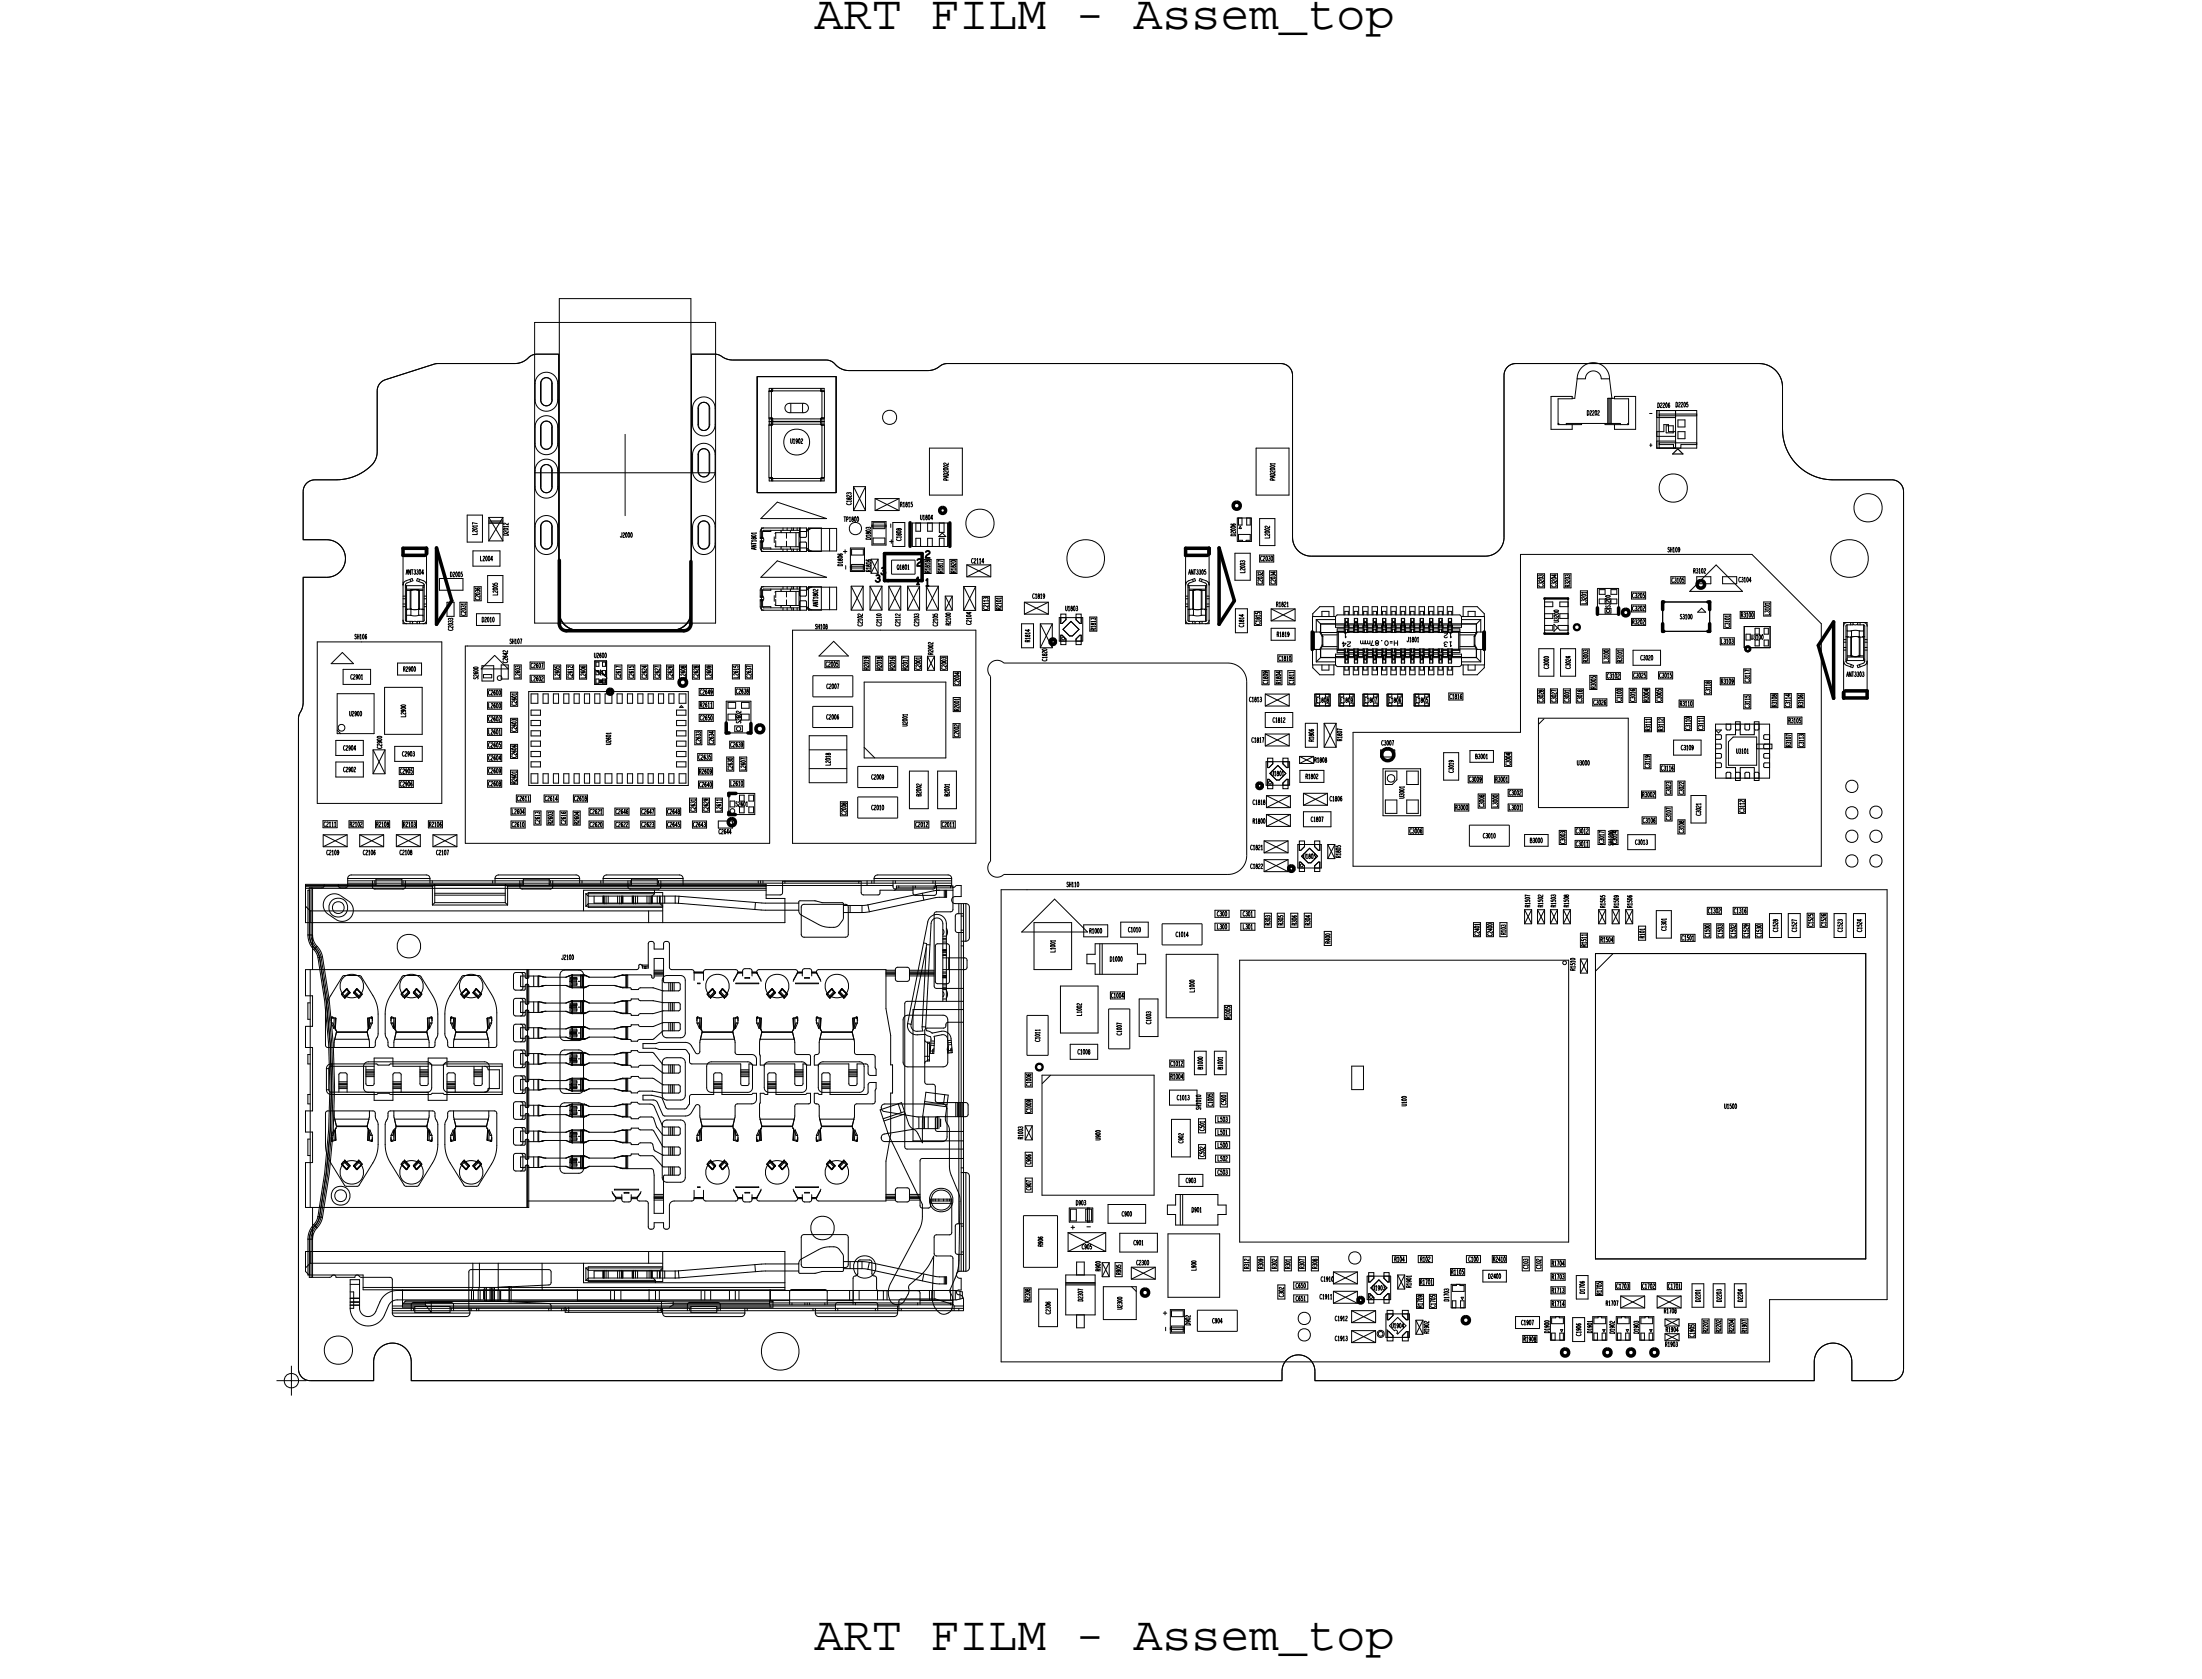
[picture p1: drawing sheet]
<svg xmlns="http://www.w3.org/2000/svg" width="94mm" height="71mm" viewBox="0 0 94 71" stroke-linecap="round" stroke-linejoin="round" font-family="sans-serif">
<defs><g id="words">
<g font-size="2.1">
<text x="34.7" y="1.2">ART FILM - Assem_top</text>
<text x="34.7" y="70.3">ART FILM - Assem_top</text>
</g>
<g font-size=".3">
<text x="70.1" y="17.7">-</text>
<text x="39.3" y="23.8">2</text>
<text x="70.1" y="19.1">+</text>
<text x="37.2" y="24.8">3</text>
<text x="38.9" y="24.9">1</text>
<text x="39" y="24.1">2</text>
<text x="39.3" y="24.9">1</text>
</g>
<g font-size=".2">
<text x="38.3" y="21.6">R1815</text>
<text x="37" y="24.3" transform="rotate(-90 37 24.3)">R1816</text>
<text x="38.2" y="24.2">Q1801</text>
<text x="39.6" y="24.4" transform="rotate(-90 39.6 24.4)">R1818</text>
<text x="40.1" y="24.4" transform="rotate(-90 40.1 24.4)">R1817</text>
<text x="42.6" y="25.9" transform="rotate(-90 42.6 25.9)">R2101</text>
<text x="43.8" y="27.3" transform="rotate(-90 43.8 27.3)">R1814</text>
<text x="46.6" y="26.8" transform="rotate(-90 46.6 26.8)">R1813</text>
<text x="54.3" y="25.8">R1821</text>
<text x="54.3" y="27.1">R1819</text>
<text x="55.1" y="29.1" transform="rotate(-90 55.1 29.1)">C1811</text>
<text x="56" y="29.9">E1808</text>
<text x="57" y="29.9">E1809</text>
<text x="57.3" y="27" transform="rotate(-180 57.3 27)">1</text>
<text x="58.1" y="29.9">E1807</text>
<text x="59.1" y="29.9">E1806</text>
<text x="59.5" y="27.3" transform="rotate(-180 59.5 27.3)">H=0.87mm</text>
<text x="60.2" y="29.9">E1805</text>
<text x="61.8" y="27" transform="rotate(-180 61.8 27)">12</text>
<text x="61.8" y="27.3" transform="rotate(-180 61.8 27.3)">13</text>
<text x="69" y="28.2" transform="rotate(-90 69 28.2)">R3101</text>
<text x="72.1" y="24.4">R3102</text>
<text x="72.8" y="29.5" transform="rotate(-90 72.8 29.5)">C3118</text>
<text x="73.2" y="29.1">R3109</text>
<text x="73.6" y="26.7" transform="rotate(-90 73.6 26.7)">C3101</text>
<text x="74.1" y="26.3">R3100</text>
<text x="74.5" y="29" transform="rotate(-90 74.5 29)">C3117</text>
<text x="74.5" y="27.2">U3100</text>
<text x="75.3" y="26.2" transform="rotate(-90 75.3 26.2)">L3101</text>
<text x="13.8" y="35.2">C2111</text>
<text x="29.8" y="30.1">R2611</text>
<text x="63.6" y="33.3">R3001</text>
<text x="68.8" y="35.9" transform="rotate(-90 68.8 35.9)">C3014</text>
<text x="70.2" y="32.7" transform="rotate(-90 70.2 32.7)">C3119</text>
<text x="70.2" y="31.1" transform="rotate(-90 70.2 31.1)">R3111</text>
<text x="70.7" y="32.8">C3116</text>
<text x="70.8" y="31.1" transform="rotate(-90 70.8 31.1)">R3112</text>
<text x="71.5" y="30.1">R3110</text>
<text x="71.9" y="31.1" transform="rotate(-90 71.9 31.1)">C3110</text>
<text x="72.5" y="31.1" transform="rotate(-90 72.5 31.1)">C3111</text>
<text x="73.9" y="32.1">U3101</text>
<text x="74.2" y="34.6" transform="rotate(-90 74.2 34.6)">C3112</text>
<text x="74.5" y="30.1" transform="rotate(-90 74.5 30.1)">C3115</text>
<text x="75.6" y="30.1" transform="rotate(-90 75.6 30.1)">R3108</text>
<text x="76.1" y="30.8">R3105</text>
<text x="76.2" y="30.1" transform="rotate(-90 76.2 30.1)">C3114</text>
<text x="76.2" y="31.8" transform="rotate(-90 76.2 31.8)">R3107</text>
<text x="76.7" y="30.1" transform="rotate(-90 76.7 30.1)">R3106</text>
<text x="76.8" y="31.8" transform="rotate(-90 76.8 31.8)">C3113</text>
<text x="45.4" y="37.8">SH110</text>
<text x="54.1" y="39.4" transform="rotate(-90 54.1 39.4)">R303</text>
<text x="64.1" y="39.8" transform="rotate(-90 64.1 39.8)">R103</text>
<text x="67" y="41.3" transform="rotate(-90 67 41.3)">R1510</text>
<text x="67.1" y="36">C3011</text>
<text x="67.5" y="40.3" transform="rotate(-90 67.5 40.3)">R1511</text>
<text x="70" y="39.9" transform="rotate(-90 70 39.9)">R101</text>
<text x="70.9" y="39.6" transform="rotate(-90 70.9 39.6)">C1301</text>
<text x="73.8" y="38.9">C1316</text>
<text x="44.3" y="44.3" transform="rotate(-90 44.3 44.3)">C1011</text>
<text x="53.2" y="54" transform="rotate(-90 53.2 54)">R312</text>
<text x="54.9" y="54" transform="rotate(-90 54.9 54)">R301</text>
<text x="56.2" y="55.3">C1911</text>
<text x="60.1" y="54.8" transform="rotate(-90 60.1 54.8)">R1901</text>
<text x="60.4" y="54.7">R1701</text>
<text x="61.8" y="54.3">R1105</text>
<text x="66" y="55">R1713</text>
<text x="66" y="55.6">R1714</text>
</g>
</g></defs>
<!-- layer: Board Outline -->
<g fill="none" stroke="#000" stroke-width=".04">
<path d="M16.1 16.6v2.6zM16.1 19.2a1.2 1.2 0 0 1-1.1 1.1l-.7 .1M16.2 16.3l2.3-.8h3.5l.8-.4h1v11a.8 .8 0 0 0 .8 .7h4.1a.8 .8 0 0 0 .7-.8v-10.9h1.1l.6 .2h4.1l.6 .4 .3 .1h3.4l.8-.3h14.3l.3 .2 .1 .2v7a.8 .8 0 0 0 .8 .8h7.5a.8 .8 0 0 0 .7-.8v-6.9l.2-.4 .3-.1h10.4a1 1 0 0 1 1 1v2a2.15 2.15 0 0 0 2.1 1.9h2.6l.3 .2 .1 .3v37.5l-.1 .2-.3 .2h-1.8v-.8a.8 .8 0 0 0-.8-.8 .8 .8 0 0 0-.8 .8v.8h-21.2l-.1-.5-.1-.3-.2-.2-.3-.1-.4 .1-.2 .2-.1 .3v.5h-37.1v-.9a.8 .8 0 0 0-.8-.7 .8 .8 0 0 0-.8 .8v.8h-2.8l-.3-.2-.1-.3v-27.7l.2-.7v-5.3h1a.8 .8 0 0 0 .8-.8 .8 .8 0 0 0-.8-.8h-1v-2.2l.1-.2 .2-.1 1.1-.1a1.6 1.6 0 0 0 1.7-1.1l.1-2.7zM16.4 16.2l2.1-.7zM16.4 16.2l-.3 .1v.3M18.6 15.5h-.1M18.6 15.5h3.3zM22.8 15.1h1zM22.8 15.1l-.6 .3-.3 .1M23 16.3l.1-.2h.2h.1l.1 .2M23 18.2l.1-.2 .2-.1 .1 .1 .1 .2M23 16.3v.8z"/>
<path d="M23 18.2v.7zM23 18.9l.1 .2h.1h.2l.1-.2M23 17.1l.1 .1 .1 .1 .2-.1 .1-.1M23.5 18.2v.7zM23.5 16.3v.8zM23.8 15.1v10.9zM29.4 15.1h1zM29.4 15.1v10.9zM29.7 17.4l.1-.2 .2-.1 .1 .1 .1 .2M29.7 19.3l.1-.1 .2-.1 .1 .1 .1 .1M29.7 17.4v.7zM29.7 19.3v.8z"/>
<path d="M29.7 18.1l.1 .2h.1h.2l.1-.2M30.2 19.3v.8zM30.2 17.4v.7zM30.4 15.1l.8 .2M31.2 15.3h4zM35.2 15.3l.2 .1 .4 .3 .3 .1M36.1 15.8h3.4zM37.6 17.6l.3-.1 .2 .1 .1 .2-.1 .2-.2 .1-.3-.1v-.2zM40.3 15.5l-.8 .3M40.3 15.5h14.2zM54.5 15.5l.4 .1 .1 .4M55 16v6.9z"/>
<path d="M64 16v6.9zM64.5 15.5h10.3zM64.5 15.5l-.3 .1-.2 .4M74.8 15.5a1 1 0 0 1 1.1 1M75.9 16.5v1.8zM75.9 18.3a2.15 2.15 0 0 0 2.1 2.1M12.7 30.6v27.7zM12.9 23h1zM12.9 20.9v2.1zM12.9 24.6h1zM12.9 24.6v5.3zM12.9 29.9l-.2 .7"/>
<path d="M13.4 20.4l-.3 .2-.2 .3M13.4 20.4h.9zM13.9 23a.8 .8 0 0 1 .8 .8 .8 .8 0 0 1-.8 .8M14 38.9l.3 .2zM14.5 38.1l.3 .3zM14.5 38.1h-.3l-.4 .1v.4l.2 .3M14.8 38.4l.2 .3-.1 .3-.3 .2-.3-.1M23 20l.1-.2h.2h.1l.1 .2M23 22.4l.1-.2h.2h.1l.1 .2M23 20v.8zM23 22.4v.8zM23 23.2l.1 .1 .1 .1 .2-.1 .1-.1"/>
<path d="M23 20.8l.1 .1 .1 .1 .2-.1 .1-.1M23.5 22.4v.8zM23.5 20v.8zM23.8 26a.8 .8 0 0 0 .8 .8M24.6 26.8h4zM29.4 26a.8 .8 0 0 1-.8 .8M29.7 22.4l.1-.2h.2h.1l.1 .2M29.7 22.4v.8zM29.7 20.1l.1 .1 .1 .1 .2-.1 .1-.1M29.7 23.2l.1 .1 .1 .1 .2-.1 .1-.1M30.2 22.4v.8zM42.1 28.8v7.9z"/>
<path d="M42.2 36.7l-.2 .2 .1 .3 .3 .1 .3-.1M42.7 28.2l-.3-.1-.2 .1-.2 .3 .1 .3M42.7 37.2h9.5zM42.7 28.2h9.5zM52.2 28.2a.8 .8 0 0 1 .8 .8M53 29v7.4zM53.1 36.4a.8 .8 0 0 1-.9 .8M55 22.9a.8 .8 0 0 0 .8 .8M55.8 23.7h7.4zM64 22.9a.8 .8 0 0 1-.8 .8M78 20.4h2.5zM80.5 20.4l.4 .2 .1 .3"/>
<path d="M81 20.9v37.4zM12.7 58.3l.1 .3 .4 .2M13.2 58.8h2.7zM15.9 58v.8zM15.9 58a.8 .8 0 0 1 .8-.8 .8 .8 0 0 1 .8 .8M17.5 58.8h37.1zM17.5 58v.8zM54.6 58.4v.4zM54.6 58.4l.2-.5 .5-.2 .5 .2 .2 .5M56 58.4v.4zM56 58.8h21.2zM77.2 58v.8z"/>
<path d="M77.2 58a.8 .8 0 0 1 .8-.8 .8 .8 0 0 1 .8 .8M78.8 58v.8zM78.8 58.8h1.7zM81 58.3l-.2 .3-.3 .2"/>
<circle cx="41.7" cy="22.3" r=".6"/>
<circle cx="46.2" cy="23.8" r=".81"/>
<circle cx="71.2" cy="20.8" r=".6"/>
<circle cx="78.7" cy="23.8" r=".81"/>
<circle cx="79.5" cy="21.6" r=".6"/>
<circle cx="14.4" cy="57.5" r=".6"/>
<circle cx="33.2" cy="57.5" r=".81"/>
<circle cx="36.8" cy="53.9" r=".48"/>
</g>
<!-- layer: Components -->
<g fill="none" stroke="#000" stroke-width=".04">
<path d="M22.7 13.7h7.7zM22.8 13.7v12.8zM22.8 16.3v.7zM22.8 18.2v.7zM22.8 18.9l.1 .3 .3 .2 .4-.2 .1-.3M22.8 17l.1 .4 .3 .1 .4-.1 .1-.4M22.8 16.3l.1-.3 .3-.2 .4 .2 .1 .3M22.8 18.2l.1-.3 .3-.2 .4 .1 .1 .4M23 16.3v.7zM23 18.2v.7zM23 18.9l.1 .1 .1 .1h.2l.1-.2M23 17l.1 .2 .1 .1 .2-.1 .1-.2"/>
<path d="M23 16.3l.1-.1 .1-.1h.2l.1 .2M23 18.2l.1-.2 .1-.1 .2 .1 .1 .2M23.5 18.2v.7zM23.5 16.3v.7zM23.7 18.2v.7zM23.7 16.3v.7zM23.8 12.7h5.6zM23.8 12.7v13.3zM26.6 18.5v3.5zM29.4 12.7v13.3zM29.5 17.4v.7zM29.5 19.4v.7z"/>
<path d="M29.5 18.1l.1 .3 .3 .2 .4-.2 .1-.3M29.5 19.4l.1-.4 .3-.1 .4 .1 .1 .4M29.5 17.4l.1-.3 .3-.2 .4 .1 .1 .4M29.7 17.4v.7zM29.7 19.4v.7zM29.7 18.1l.1 .1 .1 .1h.2l.1-.2M29.7 19.4l.1-.2 .1-.1 .2 .1 .1 .2M29.7 17.4l.1-.2 .1-.1 .2 .1 .1 .2M30.2 19.4v.7zM30.2 17.4v.7zM30.4 19.4v.7zM30.4 17.4v.7z"/>
<path d="M30.4 13.7v12.8zM32.2 16h3.4zM32.2 16v5zM32.7 16.7h.1zM32.7 17.8h.1zM32.7 18.1h.1zM32.7 16.6v1.2zM32.7 18.1v2.2zM32.7 18.1h.2zM32.7 16.6h.2zM32.7 17.8h.2zM32.7 16.5v.1z"/>
<path d="M32.7 17.8v.3zM32.7 17.9h2.4zM32.7 18h2.4zM32.7 16.5h2.2zM32.8 16.7h.1M32.8 18.1h.1M32.8 17.8h.1M32.8 16.7v1.1zM32.8 18.1v2.2zM32.8 16.5v.1zM32.8 17.8v.1zM32.8 18v.1z"/>
<path d="M32.8 16.6h.1M32.9 16.6h.1M32.9 17.8h.1M32.9 18.1h.1M32.9 16.7h.1M32.9 16.6l-.1 .1M32.9 16.6h2zM32.9 16.5v.1zM32.9 17.8h2zM32.9 18h.1M32.9 18.1h2zM32.9 17.9h.1"/>
<path d="M32.9 18l-.1 .1M33.6 17.6h.6zM33.6 17.2h.6zM33.6 17.2l-.2 .2 .1 .1 .1 .1M33.7 17.2v.4zM34.2 17.2v.4zM34.2 17.2l.2 .2-.1 .1-.1 .1M34.9 18h.1M34.9 17.8h.2zM34.9 17.9h.1M34.9 18.1h.1M34.9 18.1h.2z"/>
<path d="M34.9 16.5v.1zM35 17.8h.1M34.9 17.8h.1M34.9 16.5h.2zM34.9 16.6h.1M34.9 16.6l.1 .1M35 18.1h.1M34.9 16.6h.2zM35 16.7h.1M35 16.7h.1zM35 17.8h.1zM35 18.1h.1z"/>
<path d="M35 16.5v.1zM35 18v.1zM35 17.8v.1zM35 17.8l-.1 .1M35 16.7v1.1zM35 18.1v2.2zM35.1 16.5v.1zM35.1 17.8v.3zM35.1 16.6v1.2zM35.1 18.1v2.2zM35.6 16v5zM39.5 19.1h1.5z"/>
<path d="M39.5 19.1v2zM40.9 19.1v2zM53.4 19.1h1.5zM53.4 19.1v2zM54.8 19.1v2zM66 16.9h.9zM66 16.9v1.4zM66 18.3h.9zM66.3 17v1.1zM66.3 18h.1M66.3 18.1h1zM66.3 17h.6z"/>
<path d="M66.6 18.1h.1M66.6 18h2.3zM66.9 16.9v.1zM66.9 18.1v.2zM66.9 17h.1zM67.1 16.1h.4zM67.1 16.1l.2-.5 .5-.2 .5 .3 .2 .4M67.1 16.1l-.1 .9zM67.3 18h.1M67.5 16.1l.1-.2 .2-.1 .2 .1 .1 .2M68.1 16.1h.4zM68.3 18h.1"/>
<path d="M68.3 18.1h1zM68.4 18h.1M68.4 17v1zM68.4 17h.2zM68.5 18h.1M68.5 17h.1M68.5 17v1zM68.5 16.1l.1 .9zM68.6 17h.1M68.6 18h.1M68.6 17v1zM68.6 17h.1z"/>
<path d="M68.7 16.9h.9zM68.7 18.1v.2zM68.7 16.9v.1zM68.7 18.3h.9zM68.7 17h.6zM69 18h.1M69.3 18.1h.1M69.3 18h.1M69.3 17v1.1zM69.6 16.9v1.4zM70.5 19.1h.8zM70.5 17.8h.8z"/>
<path d="M70.5 18.6h.8zM70.5 17.5h.8zM70.5 17.5v1.6zM70.5 17.5v.3zM70.5 18.8h.8zM70.5 18.8v.3zM70.5 18.4h.3zM70.5 18.4v.2zM70.6 18.9h1.6h-.7v.2h-.3v-.2h-.6zM70.6 17.6h1.6v.1h-1.6zM70.6 17.5v1.6zM70.6 17.5h1.6z"/>
<path d="M70.6 19.1h1.6zM70.8 18.1v.3zM70.8 18.1h.2zM70.9 18.1v.3zM70.9 18.1h.3zM70.9 18.4h.3zM71 18.1v.3zM71 18.4h.3zM71.2 18.1v.3zM71.3 17.5v1.6zM71.3 17.5v.3zM71.3 18.8v.3z"/>
<path d="M71.3 18.4v.2zM71.4 18.4v.3zM71.4 18.4h.3zM71.4 17.9v.3zM71.4 17.9h.3zM71.4 18.7h.3zM71.4 18.2h.3zM71.7 18.4v.3zM71.7 17.9v.3zM72.2 17.5v1.6zM13 38.6l.2 .2zM13 37.8h19.6z"/>
<path d="M13 39.3h20.4zM13 37.7h25zM13 37.6h3zM13 37.6v1.7zM13 37.7h5.4zM13.1 39.8h.2zM13.1 37.9v1.9zM13.1 39.8l.1 .3 .2 .3M13.1 37.9h.1zM13.2 37.8h.1M13.2 37.8v2zM13.2 37.8h.5z"/>
<path d="M13.2 37.9v1.9zM13.2 38.8h15zM13.2 38.8v.5zM13.2 39.8l.1 .3 .4 .6M13.3 37.8v3.5zM13.3 39.8l.1 .3 .3 .6M13.5 34.2h5.3zM13.5 27.3h1.9zM13.5 27.3v6.9zM13.7 35.2h.6zM13.7 34.9v.3zM13.7 34.9h.6z"/>
<path d="M13.8 35.5h1zM13.8 35.5v.5zM13.8 35.5l1 .5zM13.8 36l1-.5zM13.8 36h1zM13.8 37.7l-.1 .1M13.8 37.6h.1M14.1 28.3h.9zM14.1 28.3l.5-.5zM14.2 38.5l.2-.1 .2 .1v.1v.2l-.2 .1-.2-.1-.1-.2zM14.3 32.2h1.2zM14.3 31.5h1.2z"/>
<path d="M14.3 31.5v.7zM14.3 33.1h1.2zM14.3 32.4v.7zM14.3 32.4h1.2zM14.3 34.9v.3zM14.3 31.1l.2 .1zM14.3 29.5v1.7zM14.3 29.5h1.6zM14.3 31.2h1.6zM14.4 37.6h.1M14.4 37.7l.1 .1M14.4 30.9l.1-.1 .2 .1v.2h-.2h-.1z"/>
<path d="M14.5 37.8h.2zM14.6 27.8l.4 .5zM14.6 29.1h1.2zM14.6 28.5v.6zM14.6 28.5h1.2zM14.8 35.5v.5zM14.8 37.7l-.1 .1M14.8 37.6h25.7zM14.8 37.4h3.5zM14.8 37.4v.3zM14.8 37.5h25.7zM14.9 35.2h.6z"/>
<path d="M14.9 34.9v.3zM14.9 34.9h.6zM14.9 37.2h3.2zM14.9 37.2l-.1 .2M15.3 35.5h1zM15.3 35.5v.5zM15.3 35.5l1 .5zM15.3 36l1-.5zM15.3 36h1zM15.4 27.3h3.4zM15.5 34.9v.3zM15.5 31.5v.7z"/>
<path d="M15.5 32.4v.7zM15.8 28.5v.6zM15.8 37.5v.2zM15.8 37.7l.1 .1M15.9 31.9l.5 1zM15.9 31.9h.5zM15.9 32.9h.5zM15.9 31.9v1zM15.9 29.5v1.7zM16 37.8h1.2zM16 37.5v.1zM16 35.2h.6z"/>
<path d="M16 34.9v.3zM16 34.9h.6zM16 37.7h1.1zM16 37.4h1.1zM16 37.4v.3zM16.3 35.5v.5zM16.4 29.3v2zM16.4 29.3h1.6zM16.4 31.3h1.6zM16.4 31.9v1zM16.4 31.9l-.5 1zM16.6 34.9v.3z"/>
<path d="M16.8 32.4h1.2zM16.8 31.8h1.2zM16.8 31.8v.6zM16.9 35.5h1zM16.9 35.5v.5zM16.9 35.5l1 .5zM16.9 36l1-.5zM16.9 36h1zM16.9 28.2h1zM16.9 28.2v.5zM16.9 28.7h1zM17 33.5h.6z"/>
<path d="M17 33h.6zM17 33.2v.3zM17 33.2h.6zM17 32.7v.3zM17 32.7h.6zM17.1 37.4v.3zM17.1 37.6h5.2zM17.1 35.2h.6zM17.1 34.9h.6zM17.1 34.9v.3zM17.1 23.3h1zM17.2 37.5v.1z"/>
<path d="M17.2 23.6h1zM17.2 26.6h.1zM17.2 25.8h.1M17.2 24.9h.1M17.2 26.4v.2zM17.2 24.9v1.5zM17.2 23.3v1.6zM17.2 25.5h.1M17.2 26.4l.1 .2M17.2 24.8h.1M17.2 25.7h.1M17.2 25.4h.1"/>
<path d="M17.2 37.7v.1M17.3 26h.1M17.2 37.5v.2zM17.2 25h.1M17.2 26.4l.1 .1M17.3 24.9h.1M17.3 24.7l.2-.1zM17.3 24.7l-.1 .2M17.3 25h.1M17.3 24.9h.7zM17.3 25.1h.2zM17.3 26.6h.2z"/>
<path d="M17.3 26.5h.3zM17.3 26.2h.2zM17.3 25.9h.2zM17.3 25.9h.1M17.3 26.2v.3zM17.3 25v1.2zM17.3 25.1h.7zM17.3 26.2h.1M17.3 24.8l.3-.1zM17.3 24.8v.2M17.4 24.7l.1 .1zM17.5 26.5v.1z"/>
<path d="M17.5 25.1v.8zM17.5 25.9h.1M17.5 25.1h.1M17.5 25.9v.3zM17.5 24.6l.1 .1zM17.6 25.1h.1M17.5 26.5h.3M17.5 26.6h.3zM17.6 26h.1M17.6 33.2v.3zM17.6 32.7v.3zM17.7 25.1h.1"/>
<path d="M17.6 25.1h.2M17.7 25.1h-.2M17.7 26h.1M17.7 34.9v.3zM17.7 24.7l.3 .1zM17.8 25.1h.1M17.7 26.6h.3zM17.7 26.5h.3zM17.7 26.5v.1zM17.8 24.6l-.1 .1zM17.8 24.6l.2 .1zM17.8 25.9h.1"/>
<path d="M17.8 25.9v.3zM17.8 25.1v.8zM17.8 25.9h.2zM17.8 25.1h.2zM17.8 26.2h.2zM17.8 26.2h-.3M17.8 26.5v.1zM17.9 24.7l-.1 .1zM17.9 35.5v.5zM17.9 28.2v.5zM17.9 26h.1M18 29.3v2z"/>
<path d="M18 31.8v.6zM18 24.8v.1M18 26.2h.1M18 25h.1M18 26h.1M18 26.6h.1zM18 25v1.2zM18 26.2v.3zM18 24.7l.1 .2M18 24.9h.1M18 24.9v.1M18 25.8h.1z"/>
<path d="M18 25.7h.1zM18 24.9v1.5zM18.1 26.4l-.1 .1M18.1 25.5h.1M18.1 25.4h.1M18.1 37.2l.2 .2M18.1 26.4l-.1 .2M18.1 24.9h.1M18.1 26.4v.2zM18.1 24.9v1.5zM18.1 23.3v1.6zM18.2 24.8h-.1"/>
<path d="M18.2 35.2h.6zM18.2 34.9h.6zM18.2 34.9v.3zM18.3 37.4v.2zM18.4 37.5v.1zM18.4 38.5h3.2zM18.4 37.7v.8zM18.4 38.5l.1-.1zM18.4 37.7l.1-.1zM18.4 35.5h1zM18.4 35.5v.5zM18.4 35.5l1 .5z"/>
<path d="M18.4 36l1-.5zM18.4 36h1zM18.5 37.6v.8zM18.5 38.4h3zM18.5 38.1h3zM18.5 38h3zM18.7 24.6v.5zM18.7 24.6h1zM18.7 25.1h1zM18.8 27.3v6.9zM18.8 34.9v.3zM19 25.6v.6z"/>
<path d="M19 25.6h.3zM19 26.2h.3zM19.3 25.6v.6zM19.4 35.5v.5zM19.6 25.6h.3zM19.6 25.6v.6zM19.6 26.2h.3zM19.7 24.6v.5zM19.8 35.9h12.9zM19.8 27.5h.1zM19.8 27.5v8.4zM19.9 25.6v.6z"/>
<path d="M19.9 23.1h.6zM19.9 21.9h.6zM19.9 21.9v1.2zM19.9 27.5h12.8zM20.1 24.1h1.2zM20.1 23.5v.6zM20.1 23.5h1.2zM20.2 25v.6zM20.2 25h.3zM20.2 25.6h.3zM20.3 26.1h1zM20.3 26.1v.5z"/>
<path d="M20.3 26.6h1zM20.5 28.5h1.1zM20.5 28.5l.6-.6zM20.5 25v.6zM20.5 29h.5zM20.5 28.3h.5zM20.5 28.3v.7zM20.5 21.9v1.2zM20.6 28.7h.3zM20.6 28.7v.2zM20.6 28.9h.3zM20.7 29.6h.6z"/>
<path d="M20.7 29.3v.3zM20.7 29.3h.6zM20.7 30.8h.6zM20.7 30.5v.3zM20.7 30.5h.6zM20.7 31.3h.6zM20.7 31h.6zM20.7 31v.3zM20.7 30.2h.6zM20.7 29.9h.6zM20.7 29.9v.3zM20.7 33h.6z"/>
<path d="M20.7 33.5h.6zM20.7 32.7v.3zM20.7 32.7h.6zM20.7 33.2h.6zM20.7 33.2v.3zM20.7 31.9h.6zM20.7 32.4h.6zM20.7 31.6v.3zM20.7 31.6h.6zM20.7 32.1v.3zM20.7 32.1h.6zM20.7 25.7h.7z"/>
<path d="M20.7 24.5h.7zM20.7 24.5v1.2zM20.8 22l.6 1zM20.8 22.3h.6zM20.8 22.2h.6zM20.8 23h.6zM20.8 22h.6zM20.8 22v1zM20.9 28.7v.2zM21 37.5v.1zM21 28.3v.7zM21.1 27.9l.5 .6z"/>
<path d="M21.1 37.4v.2zM21.1 37.4h3.6zM21.2 28.8h.1v.1v.1zM21.2 37.2h3.3zM21.2 37.2l-.1 .2M21.3 23.5v.6zM21.3 26.1v.5zM21.3 28.3v.6zM21.3 28.3h.3zM21.3 28.9h.3zM21.3 29.3v.3zM21.3 30.5v.3z"/>
<path d="M21.3 31v.3zM21.3 29.9v.3zM21.3 32.7v.3zM21.3 33.2v.3zM21.3 31.6v.3zM21.3 32.1v.3zM21.4 24.5v1.2zM21.4 22l-.6 1zM21.4 22v1zM21.5 38.4l.1 .1zM21.5 37.6l.1 .1zM21.5 37.6v.8z"/>
<path d="M21.6 37.7v.8zM21.6 37.7h11zM21.6 28.3v.6zM21.7 33.4h.3zM21.7 32.8h.3zM21.7 32.8v.6zM21.7 31.7h.3zM21.7 31.7v.6zM21.7 32.3h.3zM21.7 30.6v.6zM21.7 30.6h.3zM21.7 31.2h.3z"/>
<path d="M21.7 29.5v.6zM21.7 29.5h.3zM21.7 30.1h.3zM21.7 34.7h.6zM21.7 34.4h.6zM21.7 34.4v.3zM21.7 35.3h.6zM21.7 35v.3zM21.7 35h.6zM21.9 28.9h.3zM21.9 28.3v.6zM21.9 28.3h.3z"/>
<path d="M22 34.1h.6zM22 33.8v.3zM22 33.8h.6zM22 32.8v.6zM22 31.7v.6zM22 30.6v.6zM22 29.5v.6zM22.1 37.5v.2zM22.1 37.7l.1 .1M22.2 28.3v.6zM22.2 37.5v.1zM22.2 37.8h1.2z"/>
<path d="M22.3 37.4v.3zM22.3 37.7h1.1zM22.3 37.4h1.1zM22.3 34.4v.3zM22.3 35v.3zM22.5 29.4h6.8zM22.5 29.4v4zM22.5 33.4h6.8zM22.6 28.5h.6zM22.6 28.2h.6zM22.6 28.2v.3zM22.6 29h.6z"/>
<path d="M22.6 28.7h.6zM22.6 28.7v.3zM22.6 33.8v.3zM22.6 29.5v.4zM22.6 29.9h.3zM22.6 31.5v.3zM22.6 31.8h.4zM22.6 31.1v.2zM22.6 31.3h.4zM22.6 30.7v.2zM22.6 30.9h.4zM22.6 30.2v.2z"/>
<path d="M22.6 30.4h.4zM22.6 32.9v.4zM22.6 33.3h.3zM22.6 32.4v.3zM22.6 32.6h.4zM22.6 32v.2zM22.6 32.2h.4zM22.6 32h.4zM22.6 31.5h.4zM22.6 31.1h.4zM22.6 30.7h.4zM22.6 30.2h.4z"/>
<path d="M22.6 32.4h.4zM22.6 29.5h.3zM22.6 32.9h.3zM22.7 34.5h.3zM22.7 34.5v.6zM22.7 35.1h.3zM22.8 20.1h7.7zM22.8 26.5h7.7zM22.8 20v.7zM22.8 22.4v.7zM22.8 23.1l.1 .4 .3 .1 .4-.1 .1-.4M22.8 20.7l.1 .4 .3 .1 .4-.1 .1-.4"/>
<path d="M22.8 20l.1-.3 .3-.2 .4 .2 .1 .3M22.8 22.4l.1-.3 .3-.2 .4 .2 .1 .3M22.9 29.5v.4zM22.9 32.9v.4zM23 31.5v.3zM23 31.1v.2zM23 30.7v.2zM23 30.2v.2zM23 32.4v.2zM23 32v.2zM23 20v.7zM23 22.4v.7z"/>
<path d="M23 23.1l.1 .2 .1 .1 .2-.1 .1-.2M23 20.7l.1 .2 .1 .1 .2-.1 .1-.2M23 20l.1-.1 .1-.1h.2l.1 .2M23 22.4l.1-.1 .1-.1h.2l.1 .2M23 34.5v.6zM23.1 29.5v.4zM23.1 29.9h.2zM23.1 32.9v.4zM23.1 33.3h.2zM23.1 29.5h.2zM23.1 32.9h.2zM23.2 34.1h.6z"/>
<path d="M23.2 33.8v.3zM23.2 33.8h.6zM23.2 28.2v.3zM23.2 28.7v.3zM23.3 35.1h.3zM23.3 34.5h.3zM23.3 34.5v.6zM23.3 29.5v.4zM23.3 32.9v.4zM23.4 37.4v.3zM23.4 37.6h3.5zM23.4 37.5v.1z"/>
<path d="M23.5 22.4v.7zM23.5 20v.7zM23.5 37.7l-.1 .1M23.5 37.5v.2zM23.5 29.5v.4zM23.5 29.9h.3zM23.5 32.9v.4zM23.5 33.3h.3zM23.5 29.5h.3zM23.5 32.9h.3zM23.6 28.9h.3zM23.6 28.3v.6z"/>
<path d="M23.6 28.3h.3zM23.6 34.5v.6zM23.7 22.4v.7zM23.7 20v.7zM23.8 33.8v.3zM23.8 29.5v.4zM23.8 32.9v.4zM23.8 26a.8 .8 0 0 0 .8 .8M23.8 35.1h.3zM23.8 34.5h.3zM23.8 34.5v.6zM23.9 28.3v.6z"/>
<path d="M24 29.5h.2zM24 32.9h.2zM24 29.5v.4zM24 29.9h.2zM24 32.9v.4zM24 33.3h.2zM24.1 28.9h.3zM24.1 28.3h.3zM24.1 28.3v.6zM24.1 34.5v.6zM24.2 29.5v.4zM24.2 32.9v.4z"/>
<path d="M24.4 35.1h.3zM24.4 34.5h.3zM24.4 34.5v.6zM24.4 34.1h.6zM24.4 33.8h.6zM24.4 33.8v.3zM24.4 28.3v.6zM24.4 29.5h.2zM24.4 32.9h.2zM24.4 29.5v.4zM24.4 29.9h.2zM24.4 32.9v.4z"/>
<path d="M24.4 33.3h.2zM24.5 37.2l.2 .2M24.6 26.8h4zM24.6 29.5v.4zM24.6 32.9v.4zM24.7 28.9h.3zM24.7 28.3v.6zM24.7 28.3h.3zM24.7 37.4v.2zM24.7 34.5v.6zM24.8 37.5v.1zM24.8 37.9v.9z"/>
<path d="M24.8 37.9h7.8zM24.9 29.5h.2zM24.9 32.9h.2zM24.9 29.5v.4zM24.9 29.9h.2zM24.9 32.9v.4zM24.9 33.3h.2zM24.9 38v.6zM24.9 38l.1 .1zM24.9 38.6l.1-.1zM24.9 38h3zM24.9 38.6h3.3z"/>
<path d="M25 28.3v.6zM25 33.8v.3zM25 38v.6zM25 38.6h3.2zM25 38.5h3.2zM25 38.1h3.7zM25 38h3.2zM25.1 34.7h.6zM25.1 35.3h.6zM25.1 34.4v.3zM25.1 34.4h.6zM25.1 35h.6z"/>
<path d="M25.1 35v.3zM25.1 29.5v.4zM25.1 32.9v.4zM25.3 38.1v.3zM25.3 38.4h3.4zM25.3 29.5h.2zM25.3 32.9h.2zM25.3 29.5v.4zM25.3 29.9h.2zM25.3 32.9v.4zM25.3 33.3h.2zM25.3 29.1h.5z"/>
<path d="M25.3 28.1v1zM25.3 28.1h.5zM25.4 29.1h.1zM25.4 28.9v.2zM25.4 28.4h.1zM25.4 28.2v.2zM25.4 28.7h.1zM25.4 28.5v.2zM25.4 28.2h.1zM25.4 28.9h.1zM25.4 28.5h.1zM25.4 28.5l.2 .1v.1z"/>
<path d="M25.5 28.9v.2zM25.5 28.2v.2zM25.5 28.5v.2zM25.5 29.5v.4zM25.5 32.9v.4zM25.6 28.5l.2 .3-.2-.2zM25.6 37.5v.1zM25.6 29.1h.2zM25.6 28.9v.2zM25.6 28.4h.2zM25.6 28.2v.2zM25.6 28.7h.2z"/>
<path d="M25.6 28.5v.2zM25.6 28.2h.2zM25.6 28.9h.2zM25.6 28.5h.2zM25.7 29h.1zM25.7 38.1v.3zM25.7 37.4v.2zM25.7 37.4h3.4zM25.7 34.4v.3zM25.7 35v.3zM25.7 38.1v.4zM25.7 29.5v.4z"/>
<path d="M25.7 29.9h.3zM25.7 32.9v.4zM25.7 33.3h.3zM25.7 29.5h.3zM25.7 32.9h.3zM25.8 28.9v.2zM25.8 28.2v.2zM25.8 28.5v.2zM25.8 38.1v.4zM25.8 28.1v1zM25.8 37.2h3.1zM25.8 37.2l-.1 .2"/>
<path d="M25.9 38.1v.3zM26 29.5v.4zM26 32.9v.4zM26.2 28.9h.3zM26.2 28.3h.3zM26.2 28.3v.6zM26.2 34.7h.6zM26.2 35.3h.6zM26.2 34.4h.6zM26.2 34.4v.3zM26.2 35v.3zM26.2 35h.6z"/>
<path d="M26.3 29.5h.2zM26.3 32.9h.2zM26.3 29.5v.4zM26.3 29.9h.2zM26.3 32.9v.4zM26.3 33.3h.2zM26.3 38.1v.3zM26.4 38.1v.4zM26.5 38.1v.4zM26.5 28.3v.6zM26.5 38.1v.3zM26.5 29.5v.4z"/>
<path d="M26.5 32.9v.4zM26.7 29.5h.2zM26.7 32.9h.2zM26.7 29.5v.4zM26.7 29.9h.2zM26.7 32.9v.4zM26.7 33.3h.2zM26.7 28.9h.3zM26.7 28.3h.3zM26.7 28.3v.6zM26.7 37.5v.2zM26.7 37.7l.1 .1"/>
<path d="M26.8 34.4v.3zM26.8 35v.3zM26.8 37.5v.1zM26.8 37.8h1.2zM26.9 37.4v.3zM26.9 37.7h1.1zM26.9 37.4h1.1zM26.9 38.1v.3zM26.9 29.5v.4zM26.9 32.9v.4zM27 38.1v.4zM27 28.3v.6z"/>
<path d="M27.1 38.1v.3zM27.1 29.5h.3zM27.1 32.9h.3zM27.1 29.5v.4zM27.1 29.9h.3zM27.1 32.9v.4zM27.1 33.3h.3zM27.3 28.9h.3zM27.3 28.3h.3zM27.3 28.3v.6zM27.3 34.7h.6zM27.3 35.3h.6z"/>
<path d="M27.3 34.4v.3zM27.3 34.4h.6zM27.3 35v.3zM27.3 35h.6zM27.4 29.5v.4zM27.4 32.9v.4zM27.5 38.1v.3zM27.6 28.3v.6zM27.6 29.5h.2zM27.6 32.9h.2zM27.6 29.5v.4zM27.6 29.9h.2z"/>
<path d="M27.6 32.9v.4zM27.6 33.3h.2zM27.6 38.8v.5zM27.6 38.1v.4zM27.7 38.1v.4zM27.7 38.1v.3zM27.7 38.1l.1-.1zM27.8 38.1v.3zM27.8 29.5v.4zM27.8 32.9v.4zM27.8 28.3v.6zM27.8 28.3h.3z"/>
<path d="M27.8 28.9h.3zM27.9 37.9v.1zM27.9 34.4v.3zM27.9 35v.3zM28 38.1v.3zM28 37.4v.3zM28 37.6h4.6zM28 29.5v.4zM28 29.9h.2zM28 32.9v.4zM28 33.3h.2zM28 29.5h.2z"/>
<path d="M28 32.9h.2zM28 37.5v.1zM28.1 38.1v.3zM28.1 38.5l.1 .1zM28.1 28.3v.6zM28.1 37.7l-.1 .1M28.1 37.5v.2zM28.2 38v1.3zM28.2 29.5v.4zM28.2 32.9v.4zM28.3 38.1v.3zM28.4 28.3v.6z"/>
<path d="M28.4 28.3h.3zM28.4 28.9h.3zM28.4 34.7h.6zM28.4 35.3h.6zM28.4 34.4h.6zM28.4 34.4v.3zM28.4 35v.3zM28.4 35h.6zM28.5 29.5v.4zM28.5 29.9h.2zM28.5 32.9v.4zM28.5 33.3h.2z"/>
<path d="M28.5 29.5h.2zM28.5 32.9h.2zM28.7 28.3v.6zM28.7 29.5v.4zM28.7 32.9v.4zM28.7 38.1v.3zM28.7 38.4l.2 .1M28.7 38.1l.2 .1M28.8 31.5v.3zM28.8 31.8h.4zM28.8 31.1v.2zM28.8 31.3h.4z"/>
<path d="M28.8 30.7v.2zM28.8 30.9h.4zM28.8 30.2v.2zM28.8 30.4h.4zM28.8 32.4v.3zM28.8 32.6h.4zM28.8 32v.2zM28.8 32.2h.4zM28.8 32h.4zM28.8 31.5h.4zM28.8 31.1h.4zM28.8 30.7h.4z"/>
<path d="M28.8 30.2h.4zM28.8 32.4h.4zM28.9 38.5l3.5 .2zM28.9 38.2v.3zM28.9 38.2l3.5 .2zM28.9 29.5v.4zM28.9 29.9h.3zM28.9 32.9v.4zM28.9 33.3h.3zM28.9 29.5h.3zM28.9 32.9h.3zM28.9 28.9h.3z"/>
<path d="M28.9 28.3v.6zM28.9 28.3h.3zM28.9 37.2l.2 .2M28.9 30.1h.2zM28.9 30.1l.1-.1zM29 34.4v.3zM29 35v.3zM29 30l.1 .1zM29.1 37.4v.3zM29.2 29.5v.4zM29.2 31.5v.3zM29.2 31.1v.2z"/>
<path d="M29.2 30.7v.2zM29.2 30.2v.2zM29.2 32.4v.2zM29.2 32v.2zM29.2 32.9v.4zM29.2 28.3v.6zM29.3 29.4v4zM29.3 34v.6zM29.3 34h.3zM29.3 34.6h.3zM29.4 26a.8 .8 0 0 1-.8 .8M29.5 28.9h.3z"/>
<path d="M29.5 28.3h.3zM29.5 28.3v.6zM29.5 35.3h.6zM29.5 35h.6zM29.5 35v.3zM29.5 22.4v.7zM29.5 20.1l.1 .3 .3 .1 .4-.1 .1-.3M29.5 23.1l.1 .4 .3 .1 .4-.1 .1-.4M29.5 22.4l.1-.3 .3-.2 .4 .2 .1 .3M29.6 31.7h.3zM29.6 31.1h.3zM29.6 31.1v.6z"/>
<path d="M29.6 34v.6zM29.7 32.4h.6zM29.7 32.1h.6zM29.7 32.1v.3zM29.7 22.4v.7zM29.7 20.1l.1 .1 .1 .1 .2-.1 .1-.1M29.7 23.1l.1 .2 .1 .1 .2-.1 .1-.2M29.7 22.4l.1-.1 .1-.1h.2l.1 .2M29.7 33h.6zM29.7 33.5h.6zM29.7 32.7h.6zM29.7 32.7v.3z"/>
<path d="M29.7 33.2h.6zM29.7 33.3v.2zM29.8 29.6h.6zM29.8 29.3v.3zM29.8 29.3h.6zM29.8 30.2h.6zM29.8 29.9v.3zM29.8 29.9h.6zM29.8 30.7h.6zM29.8 30.4h.6zM29.8 30.4v.3zM29.8 28.3v.6z"/>
<path d="M29.9 31.1v.6zM29.9 34.6h.3zM29.9 34h.3zM29.9 34v.6zM30 28.9h.3zM30 28.3v.6zM30 28.3h.3zM30.1 35v.3zM30.1 31.1v.6zM30.1 31.1h.3zM30.1 31.7h.3zM30.2 34v.6z"/>
<path d="M30.2 22.4v.7zM30.3 32.1v.3zM30.3 28.3v.6zM30.3 32.7v.3zM30.3 33.2v.3zM30.4 29.3v.3zM30.4 29.9v.3zM30.4 30.4v.3zM30.4 31.1v.6zM30.4 22.4v.7zM30.4 34.6h.3zM30.4 34v.6z"/>
<path d="M30.4 34h.3zM30.6 35.3h.6zM30.6 35h.6zM30.6 35v.3zM30.7 34v.6zM30.9 29.9v1.3zM30.9 29.9h1.1zM30.9 31.2h1.1zM30.9 32.2v.6zM30.9 32.2h.3zM30.9 32.8h.3zM31 29.9v.3z"/>
<path d="M31 29.9h.3zM31 30.4v.3zM31 30.4h.3zM31 30.2h.3zM31 30.7h.3zM31 34.7h1.1zM31 33.8h1.1zM31 33.8v.9zM31 31.9h.6zM31 31.6h.7zM31 31.6v.3zM31.1 33.5h.6z"/>
<path d="M31.1 33.2h.6zM31.1 33.2v.3zM31.1 34.4h.2zM31.1 34.1h.2zM31.1 34.1v.3zM31.1 34.5l.1-.1 .1 .2h-.1zM31.2 35v.3zM31.2 28.9h.3zM31.2 28.3v.6zM31.2 28.3h.3zM31.2 32.2v.6zM31.3 30.9v.3z"/>
<path d="M31.3 30.9h.3zM31.3 31.2h.3zM31.3 34.1v.3zM31.3 29.6h.6zM31.3 29.3h.6zM31.3 29.3v.3zM31.3 29.9v.3zM31.3 30.4v.3zM31.3 31l.1-.1 .1 .1-.1 .1zM31.5 28.3v.6zM31.5 34.6h.2zM31.5 34.1h.2z"/>
<path d="M31.5 34.4h.2zM31.5 34.4v.2zM31.5 33.9h.2zM31.5 33.9v.2zM31.5 32.8h.3zM31.5 32.2v.6zM31.5 32.2h.3zM31.6 29.9v.3zM31.6 29.9h.3zM31.6 30.4v.3zM31.6 30.4h.3zM31.6 30.2h.3z"/>
<path d="M31.6 30.7h.3zM31.6 30.9v.3zM31.6 31.6v.3zM31.7 33.2v.3zM31.7 34.4v.2zM31.7 33.9v.2zM31.7 28.3v.6zM31.7 28.3h.3zM31.7 28.9h.3zM31.8 32.2v.6zM31.9 34.1h.2zM31.9 34.6h.2z"/>
<path d="M31.9 33.9h.2zM31.9 33.9v.2zM31.9 34.4h.2zM31.9 34.4v.2zM31.9 29.9v.3zM31.9 30.4v.3zM31.9 29.3v.3zM32 29.9v1.3zM32 28.3v.6zM32.1 33.9v.2zM32.1 34.4v.2zM32.1 33.8v.9z"/>
<path d="M32.1 38.4v.3zM32.2 21h3.4zM32.3 37.5v.1zM32.3 25.4h.1zM32.3 25.6h.1zM32.3 22.9h.1zM32.3 23.1h.1zM32.3 25.5v.3zM32.3 25.1v.3zM32.3 25.4h.2zM32.3 25.5h.2zM32.3 23v.3z"/>
<path d="M32.3 22.6v.3zM32.3 22.9h.2zM32.3 23h.2zM32.3 25.8l.2 .2M32.3 23.3l.2 .2M32.4 37.5v.1zM32.4 24.6l.7-.7zM32.4 22.1l.7-.7zM32.4 24.6h2.8zM32.4 22.1h2.8zM32.4 38.7h.2M32.4 25v1z"/>
<path d="M32.4 26h1.6zM32.4 22.5v1zM32.4 23.5h1.6zM32.4 25h1.6zM32.4 22.5h1.6zM32.4 38.4h.2M32.4 25.1v.3zM32.4 25.5v.3zM32.4 22.6v.3zM32.4 23v.3zM32.4 25.8l.1 .1M32.4 23.3l.1 .1"/>
<path d="M32.5 25.4v.2M32.5 22.9v.2M32.5 25.1h.3zM32.5 25.8h.3zM32.5 22.6h.3zM32.5 23.3h.3zM32.5 37.5v.1zM32.5 25.1h1.5zM32.5 25.9h1.5zM32.5 22.6h1.5zM32.5 23.4h1.5zM32.5 25.1h-.1"/>
<path d="M32.5 25l-.1 .1M32.5 22.6h-.1M32.5 22.5l-.1 .1M32.6 38.7h1.4zM32.6 38.4h1.4zM32.6 37.6v.6zM32.6 38.2h.8zM32.6 38.1h.6zM32.7 20.3h.1zM32.7 20.4v.1zM32.7 20.5h2.4zM32.7 20.4h.2z"/>
<path d="M32.7 27.5v8.4zM32.8 25.1h.1M32.8 25.8h.1M32.8 22.6h.1M32.8 23.3h.1M32.8 20.4v.1zM32.8 20.3l.1 .1M32.8 20.3h.1M32.8 20.4h.1M32.9 20.4h.1M32.9 20.4h2zM32.9 20.4v.1z"/>
<path d="M32.9 20.5h.1M32.9 25.4v.2zM32.9 22.9v.2zM33 25.8h.1M33 23.3h.1M33 25.2v.2zM33 25.5v.3zM33 22.7v.2zM33 23v.3zM33 25.2h1zM33 22.7h1zM33 25.2h.1"/>
<path d="M33 22.7h.1M33 25.8h1zM33 23.3h1zM33.1 23.9l2.1 .7zM33.1 21.4l2.1 .7zM33.2 25.1h.1M33.2 25.8h.1M33.2 22.6h.1M33.2 23.3h.1M33.2 25.1v.1M33.2 22.6v.1M33.3 38l-.1 .1"/>
<path d="M33.3 37.5h3.3zM33.3 37.5v.5zM33.3 25v.1zM33.3 25.9v.1zM33.3 22.5v.1zM33.3 23.4v.1zM33.4 37.5v.1zM33.4 38.2v1.1zM33.5 25.5v.3zM33.5 25.2v.2zM33.5 23v.3zM33.5 22.7v.2z"/>
<path d="M33.5 25.9v.1zM33.5 25v.1zM33.5 23.4v.1zM33.5 22.5v.1zM33.6 25.8h.1M33.6 23.3h.1M33.6 25.1v.1M33.6 22.6v.1M33.6 25.1h.1M33.6 22.6h.1M33.7 25v.1zM33.7 25.9v.1z"/>
<path d="M33.7 22.5v.1zM33.7 23.4v.1zM33.7 26.8h3.8zM33.7 26.8v9.1zM33.7 35.9h7.8zM33.8 25.9v.1zM33.8 25v.1zM33.8 23.4v.1zM33.8 22.5v.1zM33.9 25.2v.6zM33.9 22.7v.6zM33.9 25v.1z"/>
<path d="M33.9 25.9v.1zM33.9 22.5v.1zM33.9 23.4v.1zM34 25.8h.1M34 23.3h.1M34 38.4v.4zM34 38.8l.1 .2M34 25.2v.6zM34 22.7v.6zM34 25.2h.1M34 22.7h.1M34 25v.3z"/>
<path d="M34 25.6v.4zM34 25.8h.3zM34 22.5v.3zM34 23.1v.4zM34 23.3h.3zM34 25.3l.1 .1M34 22.8l.1 .1M34 25.1h.3zM34 22.6h.3zM34 38.3h.7zM34 38.3v.1M34 25v1z"/>
<path d="M34 22.5v1zM34.1 25h.2zM34.1 26h.2zM34.1 22.5h.2zM34.1 23.5h.2zM34.1 25.4h.2zM34.1 22.9h.2zM34.1 25.6h.2zM34.1 23.1h.2zM34.1 25.6h-.1M34.1 23.1h-.1M34.1 38.6v1.2z"/>
<path d="M34.1 39.8l.1 .1M34.1 39l.7 .4zM34.2 38.5h1.8zM34.2 39.9h1.8zM34.2 38.5l-.1 .1M34.3 25.6h.1M34.3 23.1h.1M34.3 25v.3zM34.3 25.6v.4zM34.3 22.6h.1M34.3 22.5v.3zM34.3 23.1v.4z"/>
<path d="M34.3 25.9h.1M34.3 23.4h.1M34.3 25.3v.1M34.3 22.8v.1M34.3 25.8h.1M34.3 23.3h.1M34.3 25.1h.1M34.3 25.1l.2-.1zM34.3 22.6l.2-.1zM34.3 25.8l.2 .1zM34.3 23.3l.2 .1zM34.3 25.9l.2 .1"/>
<path d="M34.3 23.4l.2 .1M34.4 25h.6zM34.4 22.5h.6zM34.4 25v1zM34.4 26h.6zM34.4 22.5v1zM34.4 23.5h.6zM34.4 33.3h1.6zM34.4 31.3h1.6zM34.4 31.3v2zM34.4 31.9h1.6zM34.4 32.7h1.6z"/>
<path d="M34.5 26h1.1zM34.5 23.5h1.1zM34.5 25h1.1zM34.5 22.5h1.1zM34.5 25h-.2M34.5 22.5h-.2M34.5 25.9v.1M34.5 23.4v.1M34.5 25h.1M34.5 22.5h.1M34.6 31h1.7zM34.6 30.1v.9z"/>
<path d="M34.6 30.1h1.7zM34.6 28.8h1.7zM34.6 29.7h1.7zM34.6 28.8v.9zM34.7 38.3v.1M34.7 38.4h.3zM34.8 39.4l.5 .1M34.9 27.9l.6-.6zM34.9 27.9h1.2zM34.9 20.5h.1M35 20.4h.1M34.9 20.4h.2z"/>
<path d="M34.9 20.4v.1zM35 25v1zM35 22.5v1zM35 20.3h.1M35 38.4h.1M35 20.3h.1zM35 20.4v.1zM35 20.3l-.1 .1M35 38.4h.8zM35.1 20.4v.1zM35.1 28.4h.6zM35.1 28.1h.6z"/>
<path d="M35.1 28.1v.3zM35.3 25v1zM35.3 22.5v1zM35.3 39.5h.2zM35.5 27.3l.6 .6zM35.6 25v1zM35.6 22.5v1zM35.7 28.1v.3zM35.7 39.4l-.2 .1M35.8 34.7h.3zM35.8 34.1h.3zM35.8 34.1v.6z"/>
<path d="M35.8 38.4l.1 .1M35.9 39.2l-.2 .2zM35.9 23.5h.1zM35.9 38.5v.6zM35.9 38.8h.8zM35.9 38.5h.8zM35.9 39.1v.1M36 23.4v.2zM36 38.5l.1 .1M36 24.1v.1zM36 31.3v2zM36.1 34.1v.6z"/>
<path d="M36.1 39.8l-.1 .1M36.1 38.6v1.2zM36.2 38.5v.3zM36.2 23.3h.6zM36.2 24.2h.6zM36.2 23.3v1zM36.2 24.3h.6zM36.2 24.1v.1zM36.2 24.1h.6zM36.2 22.3l.2-.1 .2 .1 .1 .2-.1 .2-.2 .1-.2-.1-.1-.2zM36.2 25l.5 1zM36.2 25h.5z"/>
<path d="M36.2 26h.5zM36.2 25v1zM36.2 23.4v.2zM36.2 23.4h.5zM36.2 24v.3zM36.2 24h.5zM36.2 23.6h.5zM36.2 24.3h.5zM36.3 30.1v.9zM36.3 28.8v.9zM36.3 20.7l.5 1zM36.3 20.7h.5z"/>
<path d="M36.3 21.7h.5zM36.3 20.7v1zM36.5 33.9h1.7zM36.5 32.6h1.7zM36.5 33.9v.9zM36.5 34.8h1.7zM36.5 32.6v.9zM36.5 33.5h1.7zM36.5 37.5v.1zM36.6 37.5v.5zM36.6 38l.1 .1M36.7 38.5v.3z"/>
<path d="M36.7 28.5h.3zM36.7 27.9h.3zM36.7 27.9v.6zM36.7 25v1zM36.7 25l-.5 1zM36.7 23.4v.2zM36.7 24v.3zM36.7 38.1h.7zM36.8 29v3.3zM36.8 32.3h3.4zM36.8 31.8l.4 .5zM36.8 29h3.4z"/>
<path d="M36.8 23.3v1zM36.8 24.1v.1zM36.8 20.7v1zM36.8 20.7l-.5 1zM36.9 37.5v.2zM36.9 38.5l.1 .3zM36.9 38.5l2.8-.6zM36.9 38.5h-.2M37 38.8h-.3M37 38.8l2.8-.6zM37 27.9v.6zM37 25l.5 1z"/>
<path d="M37 25h.5zM37 26h.5zM37 25v1zM37.1 23.8h.3zM37.1 24.4h.3zM37.1 23.8v.6zM37.1 23.8l.3 .6zM37.1 37.5v.1zM37.1 22.2h.6zM37.1 22.4h.6zM37.1 22.2v1zM37.1 23.2h.6z"/>
<path d="M37.1 22.4h.1M37.2 22.9v.3zM37.2 22.9h.5zM37.2 22.3v.2zM37.2 22.3h.5zM37.2 23.2h.5zM37.2 22.5h.5zM37.2 37.4v.2zM37.2 37.4h3.3zM37.2 21.7l1.1-.5zM37.2 21.2v.5zM37.2 21.2h1.1z"/>
<path d="M37.2 21.7h1.1zM37.2 21.2l1.1 .5zM37.3 28.5h.3zM37.3 27.9h.3zM37.3 27.9v.6zM37.3 37.2h3zM37.3 37.2l-.1 .2M37.4 23.8v.6zM37.4 23.8l-.3 .6zM37.4 38v.1M37.4 37.9v.1zM37.4 37.9h1.5z"/>
<path d="M37.5 26.8h4zM37.5 25v1zM37.5 25l-.5 1zM37.6 27.9v.6zM37.7 22.9v.3zM37.7 22.3v.2zM37.7 22.2v1zM37.7 22.4h.1M37.8 28.5h.3zM37.8 27.9h.3zM37.8 27.9v.6zM37.8 25l.5 1z"/>
<path d="M37.8 25h.5zM37.8 26h.5zM37.8 25v1zM37.9 23.1h.1zM37.9 22.3v.2zM37.9 23v.1zM37.9 23.8h1zM37.9 24.4h1zM37.9 23.8v.6zM38 23.3h.5zM38 22.2v1.1zM38 22.2h.5z"/>
<path d="M38 37.5v.2zM38 37.7l.1 .1M38.1 37.5v.1zM38.1 37.8h1.6zM38.1 27.9v.6zM38.1 37.8l-.1 .1M38.1 37.7v.1zM38.1 37.8h2.4zM38.1 37.7h2.5zM38.2 33.9v.9zM38.2 32.6v.9zM38.2 37.7v.1z"/>
<path d="M38.3 21.2v.5zM38.3 25v1zM38.3 25l-.5 1zM38.4 28.5h.3zM38.4 27.9h.3zM38.4 27.9v.6zM38.5 22.2v1.1zM38.6 25l.5 1zM38.6 25h.5zM38.6 26h.5zM38.6 25v1zM38.7 27.9v.6z"/>
<path d="M38.7 34.4h.8zM38.7 32.8v1.6zM38.7 32.8h.8zM38.8 23.3h1.5zM38.8 22.3h1.5zM38.8 22.3v1zM38.9 37.7v.3zM38.9 38v.1M38.9 27.9h.3zM38.9 27.9v.6zM38.9 28.5h.3zM38.9 35.3h.6z"/>
<path d="M38.9 35h.6zM38.9 35v.3zM38.9 24.1v.3zM38.9 37.7v.1zM38.9 38.1h.9zM39 23.3h.2zM39 22.6h.2zM39 22.9h.2zM39 22.9v.4zM39 22.3h.2zM39 22.3v.3zM39.1 25v1z"/>
<path d="M39.1 25l-.5 1zM39.2 22.9v.4zM39.2 22.3v.3zM39.2 27.9v.6zM39.2 38l.1 .3zM39.3 24.4h.3zM39.3 23.8v.6zM39.4 25l.5 1zM39.4 25h.5zM39.4 26h.5zM39.4 25v1zM39.5 27.9v.6z"/>
<path d="M39.5 27.9l.3 .6zM39.5 28.5h.3zM39.5 27.9h.3zM39.5 22.9h.2zM39.5 22.9v.4zM39.5 22.3h.2zM39.5 22.3v.3zM39.5 23.3h.2zM39.5 22.6h.2zM39.5 39.2l-.9 4.4zM39.5 39.2l.1-.2 .3-.1 .3 .2 .1 .2M39.5 32.8v1.6z"/>
<path d="M39.5 35v.3zM39.5 21.1h1.4zM39.6 23.8v.6zM39.6 39.3l.1-.2h.2l.2 .1v.1M39.6 39.3l-.2 4.4zM39.7 22.9v.4zM39.7 22.3v.3zM39.7 37.5v.1zM39.8 37.7v.1zM39.8 38.9v3.1zM39.8 27.9l-.3 .6zM39.8 27.9v.6z"/>
<path d="M39.8 37.7l-.1 .1M39.8 37.5v.2zM39.8 37.7h.7zM39.8 38v.1M39.8 37.7v.3zM39.8 38.8h.7zM39.8 37.9h.7zM39.9 38.8l-.2 .1M39.9 24.4h.3zM39.9 23.8h.3zM39.9 23.8v.6zM39.9 34.4h.8z"/>
<path d="M39.9 32.8v1.6zM39.9 32.8h.8zM39.9 25v1zM39.9 25l-.5 1zM39.9 22.8l.2-.1zM39.9 22.8h.3zM40 23.3h.2zM40 22.7h.2zM40 22.9h.2zM40 22.9v.4zM40 22.3h.2zM40 22.3v.4z"/>
<path d="M40 38.2h.3zM40 38.2h-.2M40 37.9h-.3M40 28.5h.3zM40 27.9h.3zM40 27.9v.6zM40 35.3h.6zM40 35h.6zM40 35v.3zM40.1 22.7l.1 .1zM40.1 39.6v.2M40.1 39.3v3.3z"/>
<path d="M40.1 39.9h.2zM40.2 23.8v.6zM40.2 22.9v.4zM40.2 22.3v.4zM40.2 37.9v.3zM40.2 25.4h.3zM40.2 26h.3zM40.2 25.4v.6zM40.2 25.4l.3 .6zM40.2 29v3.3zM40.3 39.3v3.3zM40.3 39.5v.3"/>
<path d="M40.3 37.9v.3zM40.3 27.9v.6zM40.3 22.3v1zM40.3 37.2l.2 .2M40.4 24.4h.3zM40.4 23.8h.3zM40.4 23.8v.6zM40.4 37.7v.1zM40.5 37.4v.3zM40.5 37.7l.1 .1 .1-.1M40.5 25.4v.6zM40.5 25.4l-.3 .6z"/>
<path d="M40.5 38.7l-.1 .1M40.6 37.7v1zM40.6 31.4h.3zM40.6 30.8h.3zM40.6 30.8v.6zM40.6 30.3h.3zM40.6 29.7h.3zM40.6 29.7v.6zM40.6 29.2h.3zM40.6 28.6h.3zM40.6 28.6v.6zM40.6 38.5h.5z"/>
<path d="M40.6 38.2h.3zM40.6 38.2l-.1 .1 .1 .2M40.6 35v.3zM40.6 39v.6zM40.6 39.6l.1 .1M40.7 32.8v1.6zM40.7 23.8v.6zM40.7 37.7h.2zM40.7 39.7h.3zM40.7 38.9h.3zM40.8 38.9l-.2 .1M40.8 38.5v.4z"/>
<path d="M40.8 39.7v12.4zM40.9 30.8v.6zM40.9 29.7v.6zM40.9 28.6v.6zM40.9 37.7v.5zM40.9 39.6h.1zM40.9 38.5v15.6zM40.9 39h.1zM41 38.5v15.6zM41 25l.5 1zM41 25h.5zM41 26h.5z"/>
<path d="M41 25v1zM41.1 38.5l.1 .1M41.1 38.5v1.6zM41.1 24h1.1zM41.1 24v.6zM41.1 24l1.1 .6zM41.1 24.6l1.1-.6zM41.1 24.6h1.1zM41.2 39.9l-.1 .2M41.2 38.6v1.3zM41.5 25v1zM41.5 25l-.5 1z"/>
<path d="M41.5 26.8v9.1zM41.8 26h.3zM41.8 25.4h.3zM41.8 25.4v.6zM42.1 25.4v.6zM42.2 24v.6zM42.4 26h.3zM42.4 25.4h.3zM42.4 25.4v.6zM42.6 37.9v20.1zM42.6 37.9h1.1zM42.7 25.4v.6z"/>
<path d="M43.5 26.6h.5zM43.5 26.6v1zM43.5 27.6h.5zM43.5 39.7h.1M43.5 39.7h2.8zM43.5 39.7l1.4-1.4zM43.6 26.1l1-.5zM43.6 25.6v.5zM43.6 25.6h1zM43.6 26.1h1zM43.6 25.6l1 .5zM43.7 37.9h36.6z"/>
<path d="M44 26.6v1zM44 39.3h1.6zM44 39.3v2zM44.3 26.6l.5 1zM44.3 26.6h.5zM44.3 27.6h.5zM44.3 26.6v1zM44.6 25.6v.5zM44.8 26.6v1zM44.8 26.6l-.5 1zM44.9 38.3l1.4 1.4zM45.1 26.3h1z"/>
<path d="M45.1 26.3v1zM45.1 27.3h1zM45.1 27l.3 .2v.2h-.3zM45.1 26.1h.3v.3l-.2 .1zM45.1 27v.3zM45.1 27h.1zM45.1 26.3v.2zM45.1 26.5h.1zM45.1 27.3h.3zM45.1 26.3h.3zM45.2 27l.2 .2zM45.2 26.5l.2-.1z"/>
<path d="M45.2 26.8l.4-.3 .3 .3-.3 .3h-.1zM45.2 26.8l.4-.3zM45.2 26.8l.3 .3zM45.2 27.1l.1 .1h-.1zM45.4 27.2v.1zM45.4 26.3v.1zM45.5 27.1h.1zM45.6 26.5l.3 .3zM45.6 39.3v2zM45.6 27.1l.3-.3zM45.8 26.4l.1 .1zM45.8 27.2v.1z"/>
<path d="M45.8 27.3h.2zM45.8 26.3v.1zM45.8 26.3h.2zM45.8 26.1h.2v.4l-.2-.1zM45.9 27l.1 .4h-.2v-.2zM45.9 27h.1zM45.9 26.5h.1zM45.9 27l-.1 .2zM46 27v.3zM46 26.3v.2zM46.1 26.3v1zM46.1 39.4h1z"/>
<path d="M46.1 39.4v.5zM46.1 39.9h1zM46.4 26.9h.3zM46.4 26.3h.3zM46.4 26.3v.6zM46.7 26.3v.6zM47.1 39.4v.5zM47.7 39.9h1.2zM47.7 39.3h1.2zM47.7 39.3v.6zM48.9 39.3v.6zM49.4 39.3h1.7z"/>
<path d="M49.4 39.3v.9zM50.4 23.3h1zM50.5 23.6h1zM50.5 26.6h.1zM50.5 25.8h.1M50.5 24.9h.1M50.5 26.4v.2zM50.5 24.9v1.5zM50.5 23.3v1.6zM50.5 25.5h.1M50.5 26.4l.1 .2M50.5 24.8h.1"/>
<path d="M50.5 25.7h.1M50.5 25.4h.1M50.6 26h.1M50.5 25h.1M50.5 26.4l.1 .1M50.6 24.9h.1M50.6 24.7l.2-.1zM50.6 24.7l-.1 .2M50.6 25h.1M50.6 24.9h.7zM50.6 26.6h.2zM50.6 25.1h.2z"/>
<path d="M50.6 26.5h.3zM50.6 26.2h.2zM50.6 25.9h.2zM50.6 25.9h.1M50.6 26.2v.3zM50.6 25v1.2zM50.6 25.1h.7zM50.6 26.2h.1M50.6 24.8l.3-.1zM50.6 24.8v.2M50.7 24.7l.1 .1zM50.7 26.5v.1z"/>
<path d="M50.8 25.1v.8zM50.8 25.9h.1M50.8 25.1h.1M50.8 25.9v.3zM50.8 24.6l.1 .1zM50.9 25.1h.1M50.8 26.5h.3M50.8 26.6h.3zM50.8 26.5v.1zM50.9 26h.1M51 25.1h.1M50.9 25.1h.2"/>
<path d="M51 25.1h-.2M51 26h.1M51 24.7l.3 .1zM51.1 25.1h.1M51.1 26.6h.2zM51.1 26.5h.2zM51.1 26.5v.1zM51.1 24.6l-.1 .1zM51.1 24.6l.2 .1zM51.1 25.9h.1M51.1 25.9v.3zM51.1 25.1v.8z"/>
<path d="M51.1 25.9h.2zM51.1 25.1h.2zM51.1 26.2h.2zM51.1 26.2h-.3M51.1 39.3v.9zM51.2 24.7l-.1 .1zM51.2 26h.1M51.3 24.8v.1M51.3 26.2h.1M51.3 25h.1M51.3 26h.1M51.3 26.6h.1z"/>
<path d="M51.3 25v1.2zM51.3 26.2v.3zM51.3 24.7l.1 .2M51.3 24.9h.1M51.3 24.9v.1M51.3 25.8h.1zM51.3 25.7h.1zM51.3 24.9v1.5zM51.4 26.4l-.1 .1M51.4 25.5h.1M51.4 25.4h.1M51.4 26.4l-.1 .2"/>
<path d="M51.4 24.9h.1M51.4 26.4v.2zM51.4 24.9v1.5zM51.4 23.3v1.6zM51.5 24.8h-.1M51.7 39.6h.6zM51.7 39.1h.6zM51.7 39.3v.3zM51.7 39.3h.6zM51.7 38.8h.6zM51.7 38.8v.3zM52.3 39.3v.3z"/>
<path d="M52.3 38.8v.3zM52.5 24.7h.7zM52.5 23.6h.7zM52.5 23.6v1.1zM52.6 26.9h.5zM52.6 25.9v1zM52.6 25.9h.5zM52.6 23.1h.7zM52.7 22.1v1zM52.7 22.1h.6zM52.7 22.8v.2zM52.7 23h.2z"/>
<path d="M52.7 22.1v.3zM52.7 22.1h.1zM52.7 22.4h.1zM52.7 22.8h.5zM52.7 22.5h.1zM52.8 22.4v.1zM52.8 22.4l-.1 .1zM52.8 39.6h.6zM52.8 39.1h.6zM52.8 39.3v.3zM52.8 39.3h.6zM52.8 38.8h.6z"/>
<path d="M52.8 38.8v.3zM52.8 22.1v.3zM52.9 23h.1M52.9 23.1h.1zM53 23.1h.1M53 23h.2zM53 22.1v.3zM53 22.1h.2zM53.1 22.4h.1zM53.1 25.9v1zM53.2 23.6v1.1zM53.2 22.1v.3z"/>
<path d="M53.2 22.8v.2zM53.3 22.1v1zM53.4 26.6h.3zM53.4 26h.3zM53.4 26v.6zM53.4 39.3v.3zM53.4 38.8v.3zM53.4 21.1h1.4zM53.5 24.9h.3zM53.5 24.3h.3zM53.5 24.3v.6zM53.6 23.2h.6z"/>
<path d="M53.6 23.9h.6zM53.6 22.1h.7zM53.6 22.1v1.1zM53.6 23.6h.6zM53.6 23.6v.3zM53.7 26v.6zM53.7 28.6v.6zM53.7 28.6h.3zM53.7 29.2h.3zM53.8 24.3v.6zM53.8 36.6h1zM53.8 36.6v.5z"/>
<path d="M53.8 36.6l1 .5zM53.8 35.8h1zM53.8 35.8v.5zM53.8 35.8l1 .5zM53.8 37.1l1-.5zM53.8 37.1h1zM53.8 36.3l1-.5zM53.8 36.3h1zM53.8 39.5h.3zM53.8 38.9h.3zM53.8 38.9v.6zM53.8 31h1.2z"/>
<path d="M53.8 31.2h1.1zM53.8 31.2v.6zM53.8 31.2l1.1 .6zM53.8 30.1l1.1-.6zM53.8 29.5v.6zM53.8 29.5h1.1zM53.8 30.3h1.2zM53.8 30.3v.7zM53.8 31.8l1.1-.6zM53.8 31.8h1.1zM53.8 30.1h1.1zM53.8 29.5l1.1 .6z"/>
<path d="M53.9 32.4h1zM53.9 32.4v1zM53.9 33.4h1zM53.9 34.7h1zM53.9 34.7v.5zM53.9 34.7l1 .5zM53.9 34.4l1-.5zM53.9 33.9v.5zM53.9 33.9h1zM53.9 35.2l1-.5zM53.9 35.2h1zM53.9 34.4h1z"/>
<path d="M53.9 33.9l1 .5zM53.9 33.2l.3 .1v.3h-.3zM53.9 32.3h.3v.2l-.2 .2zM53.9 33.2v.2zM53.9 33.2h.1zM53.9 32.4v.3zM53.9 32.7h.1zM53.9 33.4h.3zM53.9 32.4h.3zM54 28.6v.6zM54 33.2l.2 .1zM54 32.7l.2-.2z"/>
<path d="M54 24.9h.3zM54 24.3h.3zM54 24.3v.6zM54 32.9l.4-.3 .3 .3-.3 .3h-.1zM54 32.9l.4-.3zM54 32.9l.3 .3zM54 33.3h.1l-.1 .1v-.1zM54.1 25.9h1zM54.1 25.9v.5zM54.1 25.9l1 .5zM54.1 26.7h1zM54.1 26.7v.6z"/>
<path d="M54.1 26.4l1-.5zM54.1 26.4h1zM54.1 27.3h1zM54.1 38.9v.6zM54.2 33.3v.1zM54.2 32.4v.1zM54.2 23.6v.3zM54.2 28.6h.4zM54.2 28.6v.6zM54.2 29.2h.4zM54.2 22.1v1.1zM54.3 33.2h.1z"/>
<path d="M54.3 24.3v.6zM54.3 39.5h.4zM54.3 38.9h.4zM54.3 38.9v.6zM54.4 28.2h.6zM54.4 32.6l.3 .3zM54.4 27.9h.6zM54.4 27.9v.3zM54.4 33.2l.3-.3zM54.6 28.6v.6zM54.6 32.5l.1 .2zM54.6 33.3v.1z"/>
<path d="M54.6 33.4h.2zM54.6 32.4v.1zM54.6 32.4h.2zM54.6 32.3h.2v.4l-.2-.2zM54.7 38.9v.6zM54.7 33.2l.1 .4h-.2v-.3zM54.7 33.2h.1zM54.7 32.7h.1zM54.7 33.2l-.1 .1zM54.8 28.6v.6zM54.8 28.6h.3zM54.8 29.2h.3z"/>
<path d="M54.8 36.6v.5zM54.8 35.8v.5zM54.8 33.2v.2zM54.8 32.4v.3zM54.9 31.2v.6zM54.9 29.5v.6zM54.9 32.4v1zM54.9 34.7v.5zM54.9 33.9v.5zM54.9 39.5h.3zM54.9 38.9h.3zM54.9 38.9v.6z"/>
<path d="M55 27.9v.3zM55 30.3v.7zM55.1 28.6v.6zM55.1 25.9v.5zM55.1 26.7v.6zM55.2 36h1zM55.2 36v1zM55.2 37h1zM55.2 38.9v.6zM55.3 36.7l.2 .2v.2h-.2zM55.3 35.8h.2v.2l-.1 .2zM55.3 36.7v.3z"/>
<path d="M55.3 36.7h.1zM55.3 36v.2zM55.3 36.2h.1zM55.3 37h.2zM55.3 36h.2zM55.3 32.5l.6-.3zM55.3 32.5h.6zM55.3 32.2h.6zM55.3 32.2v.3zM55.3 32.2l.6 .3zM55.3 32.8h1zM55.3 32.8v.5z"/>
<path d="M55.3 33.3h1zM55.4 36.7l.1 .2zM55.4 36.2l.1-.2zM55.4 36.5l.3-.4 .4 .4-.3 .2h-.1zM55.4 36.5l.3-.4zM55.4 36.5l.3 .2zM55.4 36.8h.1l-.1 .1-.1-.1zM55.5 35.2h1.1zM55.5 34.6h1.1zM55.5 34.6v.6zM55.5 34.3l1-.5zM55.5 33.8v.5z"/>
<path d="M55.5 33.8h1zM55.5 34.3h1zM55.5 33.8l1 .5zM55.5 39.5h.3zM55.5 38.9h.3zM55.5 38.9v.6zM55.5 36.9v.1zM55.5 36h.1M55.5 31.8h.6zM55.5 30.8h.6zM55.5 30.8v1zM55.7 36.7h.1z"/>
<path d="M55.7 36.1l.4 .4zM55.8 36.7l.3-.2zM55.8 38.9v.6zM55.8 28.3h1zM55.8 26.2h1zM55.8 26.9h.1M55.8 26.2v2.1zM55.9 26.9h.3zM55.9 27.6h.3zM55.9 27.6h.1M55.9 26.1v.1zM55.9 28.3v.1z"/>
<path d="M55.9 28.4l.3 .3zM55.9 32.2v.3zM55.9 26.9v.7zM55.9 26.9h.1M55.9 36l.2 .2zM55.9 36.9v.1zM55.9 37h.3zM55.9 36h.1M55.9 36h.3zM55.9 35.8h.3v.4l-.3-.2zM55.9 30.1h.7zM55.9 29.6v.5z"/>
<path d="M55.9 29.6h.7zM56 29.6v.1zM56 29.6h.1zM56 29.9v.2zM56 29.7h.1zM56 30.1h.1zM56 26.4h.8zM56 26.4l.2 .2zM56 27.6v.6zM56 26.4v.5zM56 28.2h.8zM56.1 30.8v1z"/>
<path d="M56.1 36.7l.1 .4h-.3v-.2zM56.1 36.7h.1zM56.1 36.2h.1zM56.1 36.7l-.2 .2zM56.1 29.6v.1zM56.1 29.9v.2zM56.2 26.9l.1 .2zM56.2 25.8l-.3 .3zM56.2 25.8h.6zM56.2 28.7h.6zM56.2 36.7v.3zM56.2 36v.2z"/>
<path d="M56.2 26.6h1zM56.2 28h1zM56.2 26.6v.3zM56.2 27.6v.4zM56.2 28h.6zM56.2 26.6h.6zM56.2 28l-.2 .2zM56.2 26.9h.7zM56.2 27.6h.7zM56.2 36v1zM56.3 26h.2zM56.3 26v.2z"/>
<path d="M56.3 28.5h.2zM56.3 28.3v.2zM56.3 27h.6zM56.3 27.5h.6zM56.3 27.1h.1M56.3 27.5h.1M56.3 27.5l-.1 .1zM56.3 27.1v.4zM56.3 32.8v.5zM56.3 31.8h.6zM56.3 30.8h.6zM56.3 30.8v1z"/>
<path d="M56.3 30.8l.6 1zM56.3 39.7h.4zM56.3 39.7v.6zM56.4 29.6v.1zM56.4 29.6h.1zM56.4 29.9v.2zM56.4 29.9h.1zM56.4 29.7h.1zM56.4 30.1h.1zM56.5 33.8v.5zM56.5 36v.6zM56.5 36l.3 .6z"/>
<path d="M56.5 36.6h.3zM56.5 36h.3zM56.5 26v.2zM56.5 28.3v.2zM56.5 29.6v.1zM56.5 29.9v.2zM56.6 29.6v.5zM56.6 34.6v.6zM56.7 39.7v.6zM56.8 25.8v.4zM56.8 28.3v.4zM56.8 36l-.3 .6z"/>
<path d="M56.8 36v.6zM56.8 27.8h.4zM56.8 27.9h.4zM56.8 26.6h.4zM56.8 26.7h.4zM56.8 26.2v.5zM56.8 28.3l.1 .1zM56.8 27.8v.5zM56.9 30.8v1zM56.9 30.8l-.6 1zM56.9 28.4h5.2zM56.9 27.7h.1"/>
<path d="M56.9 26.2h5.2zM56.9 26.9h.3zM56.9 26.9h.1M56.9 27.8h.3zM56.9 26.8v1zM56.9 26.2h-.1zM56.9 26.8h.3zM56.9 27.7h.3zM57 26.9h.2zM57 27.6h.1M57 26.9v.7zM57 27.6h.2z"/>
<path d="M57 30.1h.6zM57 29.6v.5zM57 29.6h.6zM57 29.6v.1zM57 29.6h.2zM57 29.9v.2zM57 29.7h.2zM57 30.1h.2zM57.2 29.6v.1zM57.2 29.9v.2zM57.2 25.8h.2zM57.2 28.7h.2z"/>
<path d="M57.2 25.8v.4zM57.2 28.4v.3zM57.2 26.9h.2zM57.2 27.6h.2zM57.2 26.6v.3zM57.2 27.6v.3zM57.2 26.6h.2zM57.2 27.9h.2zM57.2 27.9h.1M57.2 26.6h.1M57.2 26.6v.1zM57.2 26.7h.1"/>
<path d="M57.2 26h.2zM57.2 26v.2zM57.2 28.5h.2zM57.2 28.4v.1zM57.2 26.3h.2zM57.2 28.2h.2zM57.2 26.4h.1M57.2 28h.1M57.2 26.7h.2zM57.2 28.1h.1M57.2 26.7v.2zM57.2 26.3v.3z"/>
<path d="M57.2 27.9v.3zM57.2 27.8h.1M57.2 27.7l.1 .1M57.2 28.1h.2zM57.2 26.5h.2zM57.3 26.8h.1M57.3 27.8h.1M57.3 27.6v.2zM57.3 26.8v.1zM57.3 26.8h-.1M57.3 28.1h.1M57.3 26.5h.1"/>
<path d="M57.3 27.9v.2zM57.3 26.5v.1zM57.3 27.9h-.1M57.3 27.9h.1M57.4 26.6h.1M57.4 27.9h.1M57.4 26.6h-.1M57.4 28.1h.1M57.4 26.3v.3zM57.4 27.9v.3zM57.4 26.4h.1M57.4 28h.1"/>
<path d="M57.4 26.6h.2zM57.4 28h.2zM57.4 26.7v.2zM57.4 27.6v.3zM57.4 26.7h.1M57.4 27.8h.1M57.4 27.7l-.1 .1M57.4 27.9h.2zM57.4 26v.2zM57.4 28.4v.1zM57.4 26.6v.1zM57.4 26.8h.2z"/>
<path d="M57.4 26.9h.2zM57.4 27.6h.2zM57.4 27.7h.2zM57.4 27.8h.2zM57.4 26.7h.2zM57.4 26.6v.3zM57.4 25.8v.4zM57.4 28.4v.3zM57.4 29.6v.1zM57.4 29.6h.2zM57.4 29.9v.2zM57.4 29.9h.2z"/>
<path d="M57.4 29.7h.2zM57.4 30.1h.2zM57.6 31.2h7.1zM57.6 36.9h19.9zM57.6 31.2v5.7zM57.6 29.6v.1zM57.6 29.9v.2zM57.6 25.8h.2zM57.6 28.7h.2zM57.6 25.8v.4zM57.6 28.4v.3zM57.6 26.9h.2z"/>
<path d="M57.6 27.6h.2zM57.6 26.6v.3zM57.6 27.6v.3zM57.6 26.6h.2zM57.6 27.9h.2zM57.6 27.9h.1M57.6 26.6v.1zM57.6 26.7h.1M57.6 26.6h.1M57.6 26h.2zM57.6 26v.2zM57.6 28.5h.2z"/>
<path d="M57.6 28.4v.1zM57.6 29.6v.5zM57.6 27.8v.1M57.6 26.3h.2zM57.6 28.2h.2zM57.6 26.7h.2zM57.6 26.4h.1M57.6 28.1h.1M57.6 26.7v.2zM57.6 26.3v.3zM57.6 27.9v.3zM57.6 27.8h.1"/>
<path d="M57.6 27.7l.1 .1M57.6 28h.1M57.6 28.1h.2zM57.6 26.5h.2zM57.7 26.8h.1M57.7 27.8h.1M57.7 27.6v.2zM57.7 26.8v.1zM57.7 26.8h-.1M57.7 26.5h.1M57.7 27.9v.2zM57.7 26.5v.1z"/>
<path d="M57.7 27.9h-.1M57.7 28.1h.1M57.7 27.9h.1M57.8 26.6h.1M57.8 27.9h.1M57.8 26.6h-.1M57.8 26.4h.1M57.8 28.1h.1M57.8 26.3v.3zM57.8 27.9v.3zM57.8 28h.1M57.8 27.7l-.1 .1"/>
<path d="M57.8 26.6h.2zM57.8 28h.2zM57.8 26.7v.2zM57.8 27.6v.3zM57.8 27.8h.1M57.8 27.9h.2zM57.8 26.7h.1M57.8 26v.2zM57.8 28.4v.1zM57.8 26.6v.1zM57.8 26.8h.2zM57.8 26.9h.2z"/>
<path d="M57.8 27.6h.2zM57.8 27.7h.2zM57.8 27.8h.2zM57.8 26.7h.2zM57.8 26.6v.3zM57.8 25.8v.4zM57.8 28.4v.3zM58 25.8v.4zM58 28.4v.3zM58 25.8h.2zM58 28.7h.2zM58 30.1h.7z"/>
<path d="M58 26.6v.3zM58 27.6v.3zM58 29.6v.5zM58 29.6h.7zM58 26.9h.2zM58 27.6h.2zM58 26.6h.2zM58 27.9h.2zM58 27.9h.1M58 26.6v.1zM58 26.7h.1M58 26.6h.1"/>
<path d="M58 26h.2zM58 26v.2zM58 28.5h.2zM58 28.4v.1zM58 27.8v.1M58 26.3h.2zM58 28.2h.2zM58 26.4h.1M58 28h.1M58 26.7h.2zM58 26.5h.1M58 28.1h.1"/>
<path d="M58 26.7v.2zM58 26.3v.3zM58 27.9v.3zM58 27.8h.1M58 27.7l.1 .1M58 26.5h.2zM58 28.1h.2zM58.1 29.6v.1zM58.1 29.6h.1zM58.1 29.9v.2zM58.1 29.7h.1zM58.1 30.1h.1z"/>
<path d="M58.1 26.8h.1M58.1 27.8h.1M58.1 27.6v.2zM58.1 26.8v.1zM58.1 26.8h-.1M58.1 28.1h.1M58.1 26.5h.1M58.1 27.9v.2zM58.1 26.5v.1zM58.1 27.9h-.1M58.1 27.9h.1M58.2 26.6h.1"/>
<path d="M58.2 27.9h.1M58.2 26.4h.1M58.2 28h.1M58.2 26.6h-.1M58.2 26.5h.1M58.2 28.1h.1M58.2 26.3v.3zM58.2 27.9v.3zM58.2 27.7l-.1 .1M58.2 26.6h.2zM58.2 28h.2zM58.2 26.7v.2z"/>
<path d="M58.2 27.6v.3zM58.2 27.8h.1M58.2 27.9h.2zM58.2 26.7h.1M58.2 26v.2zM58.2 28.4v.1zM58.2 26.6v.1zM58.2 26.8h.2zM58.2 26.9h.2zM58.2 27.6h.2zM58.2 27.7h.2zM58.2 27.8h.2z"/>
<path d="M58.2 26.7h.2zM58.2 26.6v.3zM58.2 29.6v.1zM58.2 29.9v.2zM58.2 25.8v.4zM58.2 28.4v.3zM58.4 25.8h.2zM58.4 28.7h.2zM58.4 25.8v.4zM58.4 28.4v.3zM58.4 26.9h.2zM58.4 27.6h.2z"/>
<path d="M58.4 26.6v.3zM58.4 27.6v.3zM58.4 26.6h.2zM58.4 27.9h.2zM58.4 26.6v.1zM58.4 27.9h.1M58.4 26.7h.1M58.4 26.6h.1M58.4 26h.2zM58.4 26v.2zM58.4 28.4v.1zM58.4 28.5h.2z"/>
<path d="M58.4 26.4h.1M58.4 28h.1M58.4 26.7h.2zM58.4 26.7v.2zM58.4 26.3v.3zM58.4 27.9v.3zM58.4 28.1h.1M58.4 27.8h.1M58.4 27.7l.1 .1M58.4 26.3h.2zM58.4 28.2h.2zM58.4 26.5h.2z"/>
<path d="M58.4 28.1h.2zM58.4 29.6v.1zM58.4 29.6h.2zM58.4 29.9v.2zM58.4 29.9h.2zM58.5 29.7h.1zM58.5 30.1h.1zM58.5 27.6v.2zM58.5 26.8v.1zM58.5 26.8h-.1M58.5 26.8h.1M58.5 27.8h.1"/>
<path d="M58.5 26.5h.1M58.5 27.9v.2zM58.5 26.5v.1zM58.5 27.9h-.1M58.5 28.1h.1M58.5 27.9h.1M58.6 26.6h.1M58.6 27.9h.1M58.6 26.6h-.1M58.6 26.4h.1M58.6 28h.1M58.6 26.3v.3z"/>
<path d="M58.6 27.9v.3zM58.6 28.1h.1M58.6 27.7l-.1 .1M58.6 26.6h.2zM58.6 28h.2zM58.6 26.7v.2zM58.6 27.6v.3zM58.6 27.8h.1M58.6 27.9h.2zM58.6 26.7h.1M58.6 26v.2zM58.6 28.4v.1z"/>
<path d="M58.6 26.6v.1zM58.6 29.6v.1zM58.6 29.9v.2zM58.6 26.8h.2zM58.6 26.9h.2zM58.6 27.6h.2zM58.6 27.7h.2zM58.6 27.8h.2zM58.6 26.7h.2zM58.6 26.6v.3zM58.6 25.8v.4zM58.6 28.4v.3z"/>
<path d="M58.7 29.6v.5zM58.7 32.2h.6zM58.7 31.9h.7zM58.7 31.9v.3zM58.8 25.8v.4zM58.8 28.4v.3zM58.8 25.8h.2zM58.8 28.7h.2zM58.8 27.6h.1M58.8 26.9h.1M58.8 26.9h.2zM58.8 27.6h.2z"/>
<path d="M58.8 27.9h.1M58.8 26.6h.1M58.8 26.6v.3zM58.8 27.6v.3zM58.8 26.6h.2zM58.8 27.9h.2zM58.8 26.6v.1zM58.8 26.7h.1M58.8 26h.2zM58.8 26v.2zM58.8 28.4v.1zM58.8 28.5h.2z"/>
<path d="M58.8 27.8v.1M58.8 26.3h.2zM58.8 28.2h.2zM58.8 26.4h.1M58.8 28h.1M58.8 26.7h.2zM58.8 26.7v.2zM58.8 26.3v.3zM58.8 27.9v.3zM58.8 28.1h.1M58.8 27.8h.1M58.8 27.7l.1 .1"/>
<path d="M58.8 26.5h.2zM58.8 28.1h.2zM58.8 34.7h1.7zM58.8 32.7v2zM58.8 32.7h1.7zM58.9 26.8h.1M58.9 27.8h.1M58.9 27.6v.2zM58.9 26.8v.1zM58.9 26.8h-.1M58.9 28.1h.1M58.9 26.5h.1"/>
<path d="M58.9 27.9v.2zM58.9 26.5v.1zM58.9 27.9h-.1M58.9 27.9h.1M58.9 34.6h.5zM58.9 34.1v.5zM58.9 34.1h.5zM58.9 32.8v.6zM58.9 32.8h.5zM59 33.4h.2zM59 26.6h.1M59 27.9h.1"/>
<path d="M59 26.3v.3zM59 27.9v.3zM59 28.1h.1M59 26.6h-.1M59 26.4h.1M59 28h.1M59 27.7l-.1 .1M59 26.6h.2zM59 26.7v.2zM59 27.6v.3zM59 28h.2zM59 26.7h.1"/>
<path d="M59 27.8h.1M59 27.9h.2zM59 27.7h.1M59 26.9h.1M59 26v.2zM59 28.4v.1zM59 26.6v.1zM59 26.7h.2zM59 26.9h.2zM59 26.6v.3zM59 27.7h.2zM59 27.8h.2z"/>
<path d="M59 26.8h.2zM59 27.6h.2zM59 25.8v.4zM59 28.4v.3zM59 30.1h.7zM59 29.6v.5zM59 29.6h.7zM59.1 33.1l.1-.1 .1 .1v.1l-.1 .1-.1-.1zM59.1 29.6v.1zM59.1 29.6h.1zM59.1 29.9v.2zM59.1 29.7h.1z"/>
<path d="M59.1 30.1h.1zM59.2 25.8h.2zM59.2 28.7h.2zM59.2 25.8v.4zM59.2 28.4v.3zM59.2 26.9h.2zM59.2 27.6h.2zM59.2 26.8h.1M59.2 27.8h.1M59.2 26.7h.1M59.2 26.6v.3zM59.2 27.6v.3z"/>
<path d="M59.2 27.7h.1M59.2 26.6h.2zM59.2 27.9h.2zM59.2 27.9h.1M59.2 26.6v.1zM59.2 26.6h.1M59.2 26h.2zM59.2 26v.2zM59.2 28.4v.1zM59.2 28.5h.2zM59.2 29.6v.1zM59.2 29.9v.2z"/>
<path d="M59.2 27.8v.1M59.2 26.3h.2zM59.2 28.2h.2zM59.2 26.7h.2zM59.2 26.7v.2zM59.2 26.3v.3zM59.2 27.9v.3zM59.2 28.1h.1M59.2 27.7l.1 .1M59.2 26.4h.1M59.2 28h.1M59.2 28.1h.2z"/>
<path d="M59.2 26.5h.2zM59.3 26.8h.1M59.3 27.8h.1M59.3 27.6v.2zM59.3 26.8v.1zM59.3 26.8h-.1M59.3 28.1h.1M59.3 26.5h.1M59.3 27.9v.2zM59.3 26.5v.1zM59.3 27.9h-.1M59.3 27.9h.1"/>
<path d="M59.3 31.9v.3zM59.4 26.6h.1M59.4 27.9h.1M59.4 26.3v.3zM59.4 27.9v.3zM59.4 28.1h.1M59.4 26.6h-.1M59.4 26.4h.1M59.4 28h.1M59.4 26.8h.1M59.4 27.8h.1M59.4 26.6h.2z"/>
<path d="M59.4 27.9h.2zM59.4 26.7v.2zM59.4 27.6v.3zM59.4 28h.2zM59.4 26.7h.1M59.4 27.7l-.1 .1M59.4 26v.2zM59.4 28.4v.1zM59.4 26.6v.1zM59.4 26.7h.2zM59.4 26.9h.2zM59.4 26.6v.3z"/>
<path d="M59.4 27.7h.2zM59.4 27.8h.2zM59.4 26.8h.2zM59.4 27.6h.2zM59.4 25.8v.4zM59.4 28.4v.3zM59.4 34.1v.5zM59.4 32.8v.4zM59.4 33.2l-.2 .2zM59.5 29.6v.1zM59.5 29.6h.1zM59.5 29.9v.2z"/>
<path d="M59.5 29.9h.1zM59.5 29.7h.1zM59.5 30.1h.1zM59.6 25.8h.2zM59.6 28.7h.2zM59.6 25.8v.4zM59.6 28.4v.3zM59.6 26.9h.2zM59.6 27.6h.2zM59.6 26.8h.1M59.6 27.8h.1M59.6 26.6v.3z"/>
<path d="M59.6 27.6v.3zM59.6 26.6h.2zM59.6 27.9h.2zM59.6 27.9h.1M59.6 26.6v.1zM59.6 26.7h.1M59.6 26.6h.1M59.6 26h.2zM59.6 26v.2zM59.6 28.4v.1zM59.6 28.5h.2zM59.6 29.6v.1z"/>
<path d="M59.6 29.9v.2zM59.6 27.8v.1M59.6 26.3h.2zM59.6 28.2h.2zM59.6 26.7h.2zM59.6 26.7v.2zM59.6 26.3v.3zM59.6 27.9v.3zM59.6 28.1h.1M59.6 27.7l.1 .1M59.6 26.4h.1M59.6 28h.1"/>
<path d="M59.6 28.1h.2zM59.6 26.5h.2zM59.7 26.8h.1M59.7 27.8h.1M59.7 27.6v.2zM59.7 26.8v.1zM59.7 26.8h-.1M59.7 28.1h.1M59.7 26.5h.1M59.7 27.9v.2zM59.7 26.5v.1zM59.7 27.9h-.1"/>
<path d="M59.7 29.6v.5zM59.7 27.9h.1M59.8 26.6h.1M59.8 27.9h.1M59.8 26.6h-.1M59.8 26.3v.3zM59.8 27.9v.3zM59.8 28.1h.1M59.8 26.4h.1M59.8 28h.1M59.8 27.7l-.1 .1M59.8 26.7h.1"/>
<path d="M59.8 27.7h.1M59.8 26.6h.2zM59.8 26.7v.2zM59.8 27.6v.3zM59.8 26.8h.1M59.8 27.8h.1M59.8 28h.2zM59.8 27.9h.2zM59.8 26v.2zM59.8 28.4v.1zM59.8 26.6v.1zM59.8 26.7h.2z"/>
<path d="M59.8 26.6v.3zM59.8 26.9h.2zM59.8 27.7h.2zM59.8 27.8h.2zM59.8 26.8h.2zM59.8 27.6h.2zM59.8 25.8v.4zM59.8 28.4v.3zM59.9 33.4h.4zM59.9 34.6h.4zM59.9 32.8v.6zM59.9 32.8h.5z"/>
<path d="M59.9 34.1v.5zM59.9 34.1h.5zM59.9 35.5h.7zM59.9 35.2v.3zM59.9 35.2h.7zM60 25.8v.4zM60 28.4v.3zM60 25.8h.2zM60 28.7h.2zM60 26.9h.1M60 26.9h.2zM60 27.6h.2z"/>
<path d="M60 26.6v.3zM60 27.6v.3zM60 27.9h.1M60 26.7h.1M60 27.7h.1M60 26.6h.2zM60 27.9h.2zM60 26.6h.1M60 26.6v.1zM60 26h.2zM60 26v.2zM60 28.4v.1z"/>
<path d="M60 28.5h.2zM60 27.8v.1M60 26.3h.2zM60 28.2h.2zM60 26.4h.1M60 28h.1M60 26.7v.2zM60 26.3v.3zM60 27.9v.3zM60 26.7h.2zM60 28.1h.1M60 27.8h.1"/>
<path d="M60 27.7l.1 .1M60 26.5h.2zM60 28.1h.2zM60.1 26.8h.1M60.1 27.8h.1M60.1 27.6v.2zM60.1 26.8v.1zM60.1 26.8h-.1M60.1 28.1h.1M60.1 26.5h.1M60.1 27.9v.2zM60.1 26.5v.1z"/>
<path d="M60.1 27.9h-.1M60.1 27.9h.1M60.2 26.6h.1M60.2 27.9h.1M60.2 26.4h.1M60.2 28h.1M60.2 26.6h-.1M60.2 26.3v.3zM60.2 27.9v.3zM60.2 28.1h.1M60.2 27.7l-.1 .1M60.2 26.7v.2z"/>
<path d="M60.2 27.6v.3zM60.2 26.6h.2zM60.2 26.9h.1M60.2 28h.2zM60.2 27.8h.1M60.2 27.6h.1M60.2 27.9h.2zM60.2 26.7h.1M60.2 30.1h.6zM60.2 26v.2zM60.2 28.4v.1zM60.2 29.6v.5z"/>
<path d="M60.2 29.6h.6zM60.2 26.6v.1zM60.2 26.8h.2zM60.2 26.9h.2zM60.2 27.6h.2zM60.2 27.7h.2zM60.2 27.8h.2zM60.2 26.6v.3zM60.2 26.7h.2zM60.2 25.8v.4zM60.2 28.4v.3zM60.2 29.6v.1z"/>
<path d="M60.2 29.6h.2zM60.2 29.9v.2zM60.2 29.7h.2zM60.2 30.1h.2zM60.3 32.8v.6zM60.3 34.1v.5zM60.4 29.6v.1zM60.4 29.9v.2zM60.4 25.8h.2zM60.4 28.7h.2zM60.4 25.8v.4zM60.4 28.4v.3z"/>
<path d="M60.4 26.9h.2zM60.4 27.6h.2zM60.4 26.6v.3zM60.4 27.6v.3zM60.4 26.6h.2zM60.4 27.9h.2zM60.4 26.6v.1zM60.4 27.9h.1M60.4 26.7h.1M60.4 26.6h.1M60.4 26h.2zM60.4 26v.2z"/>
<path d="M60.4 28.4v.1zM60.4 28.5h.2zM60.4 27.8v.1M60.4 26.4h.1M60.4 28h.1M60.4 26.7v.2zM60.4 26.3v.3zM60.4 27.9v.3zM60.4 26.7h.2zM60.4 28.1h.1M60.4 27.8h.1M60.4 27.7l.1 .1"/>
<path d="M60.4 26.3h.2zM60.4 28.2h.2zM60.4 26.5h.2zM60.4 28.1h.2zM60.5 32.7v2zM60.5 27.6v.2zM60.5 26.8v.1zM60.5 26.8h-.1M60.5 26.8h.1M60.5 27.8h.1M60.5 27.9v.2zM60.5 26.5v.1z"/>
<path d="M60.5 26.5h.1M60.5 27.9h-.1M60.5 28.1h.1M60.5 27.9h.1M60.6 35.2v.3zM60.6 26.6h.1M60.6 27.9h.1M60.6 26.4h.1M60.6 28h.1M60.6 26.3v.3zM60.6 27.9v.3zM60.6 28.1h.1"/>
<path d="M60.6 26.6h-.1M60.6 27.7l-.1 .1M60.6 26.7v.2zM60.6 27.6v.3zM60.6 26.6h.2zM60.6 28h.2zM60.6 27.8h.1M60.6 27.9h.2zM60.6 26.7h.1M60.6 26v.2zM60.6 28.4v.1zM60.6 26.6v.1z"/>
<path d="M60.6 26.8h.2zM60.6 26.9h.2zM60.6 27.6h.2zM60.6 27.7h.2zM60.6 27.8h.2zM60.6 26.6v.3zM60.6 26.7h.2zM60.6 25.8v.4zM60.6 28.4v.3zM60.6 29.6v.1zM60.6 29.6h.2zM60.6 29.9v.2z"/>
<path d="M60.6 29.9h.2zM60.6 29.7h.2zM60.6 30.1h.2zM60.8 29.6v.1zM60.8 29.9v.2zM60.8 25.8v.4zM60.8 28.4v.3zM60.8 25.8h.2zM60.8 28.7h.2zM60.8 26.6v.3zM60.8 27.6v.3zM60.8 26.9h.2z"/>
<path d="M60.8 27.6h.2zM60.8 26.6h.2zM60.8 27.9h.2zM60.8 26.6h.1M60.8 27.9h.1M60.8 26.6v.1zM60.8 26.7h.1M60.8 29.6v.5zM60.8 26v.2zM60.8 26h.2zM60.8 28.4v.1zM60.8 28.5h.2z"/>
<path d="M60.8 26.3h.2zM60.8 28.2h.2zM60.8 26.4h.1M60.8 26.5h.1M60.8 28h.1M60.8 26.7v.2zM60.8 26.3v.3zM60.8 27.9v.3zM60.8 26.7h.2zM60.8 28.1h.1M60.8 27.8h.1M60.8 27.7l.1 .1"/>
<path d="M60.8 26.5h.2zM60.8 28.1h.2zM60.9 26.8h.1M60.9 27.8h.1M60.9 27.6v.2zM60.9 26.8v.1zM60.9 26.8h-.1M60.9 28.1h.1M60.9 27.9v.2zM60.9 26.5v.1zM60.9 26.5h.1M60.9 27.9h-.1"/>
<path d="M60.9 27.9h.1M61 26.6h.1M61 27.9h.1M61 28.1h.1M61 26.5h.1M61 26.6h-.1M61 26.3v.3zM61 27.9v.3zM61 26.4h.1M61 28h.1M61 27.7l-.1 .1M61 26.7v.2z"/>
<path d="M61 27.6v.3zM61 26.6h.2zM61 28h.2zM61 26.7h.1M61 27.8h.1M61 27.9h.2zM61 26v.2zM61 28.4v.1zM61 26.6v.1zM61 26.8h.2zM61 26.9h.2zM61 27.6h.2z"/>
<path d="M61 27.7h.2zM61 27.8h.2zM61 26.6v.3zM61 26.7h.2zM61 25.8v.4zM61 28.4v.3zM61.2 25.8h.2zM61.2 28.7h.2zM61.2 25.8v.4zM61.2 28.4v.3zM61.2 26.9h.2zM61.2 27.6h.2z"/>
<path d="M61.2 26.6v.3zM61.2 27.6v.3zM61.2 26.6h.2zM61.2 27.9h.2zM61.2 27.9h.1M61.2 26.6v.1zM61.2 26.7h.1M61.2 26.6h.1M61.2 26v.2zM61.2 26h.2zM61.2 28.4v.1zM61.2 28.5h.2z"/>
<path d="M61.2 26.3h.2zM61.2 28.2h.2zM61.2 26.7v.2zM61.2 26.3v.3zM61.2 27.9v.3zM61.2 26.7h.2zM61.2 28.1h.1M61.2 27.8h.1M61.2 27.7l.1 .1M61.2 26.4h.1M61.2 28h.1M61.2 28.1h.2z"/>
<path d="M61.2 26.5h.2zM61.3 26.8h.1M61.3 27.8h.1M61.3 27.6v.2zM61.3 26.8v.1zM61.3 26.8h-.1M61.3 27.9v.2zM61.3 26.5v.1zM61.3 26.5h.1M61.3 28.1h.1M61.3 27.9h-.1M61.3 27.9h.1"/>
<path d="M61.4 26.6h.1M61.4 27.9h.1M61.4 26.3v.3zM61.4 27.9v.3zM61.4 28.1h.1M61.4 26.4h.1M61.4 28h.1M61.4 26.6h-.1M61.4 26.7v.2zM61.4 27.6v.3zM61.4 26.6h.2zM61.4 28h.2z"/>
<path d="M61.4 26.7h.1M61.4 27.8h.1M61.4 27.7l-.1 .1M61.4 27.9h.2zM61.4 26v.2zM61.4 28.4v.1zM61.4 26.6v.1zM61.4 26.6v.3zM61.4 26.7h.2zM61.4 26.9h.2zM61.4 27.7h.2zM61.4 27.8h.2z"/>
<path d="M61.4 26.8h.2zM61.4 27.6h.2zM61.4 25.8v.4zM61.4 28.4v.3zM61.4 32h.7zM61.4 32v1.2zM61.4 33.2h.7zM61.6 25.8h.2zM61.6 28.7h.2zM61.6 25.8v.4zM61.6 28.4v.3zM61.6 27.6h.2z"/>
<path d="M61.6 26.6v.3zM61.6 27.6v.3zM61.6 26.6h.2zM61.6 27.9h.2zM61.6 27.9h.1M61.6 26.6h.1M61.6 26.6v.1zM61.6 26.7h.1M61.6 26v.2zM61.6 26h.2zM61.6 28.4v.1zM61.6 28.5h.2z"/>
<path d="M61.6 26.3h.2zM61.6 28.2h.2zM61.6 26.7v.2zM61.6 26.3v.3zM61.6 27.9v.3zM61.6 26.7h.2zM61.6 28.1h.1M61.6 27.8h.1M61.6 27.7l.1 .1M61.6 26.4h.1M61.6 28h.1M61.6 28.1h.2z"/>
<path d="M61.6 26.5h.2zM61.6 29.8h.7zM61.6 29.5v.3zM61.6 29.5h.7zM61.7 26.8h.1M61.7 27.8h.1M61.7 27.6v.2zM61.7 26.8v.1zM61.7 26.8h-.1M61.7 28.1h.1M61.7 27.9v.2zM61.7 26.5v.1z"/>
<path d="M61.7 26.5h.1M61.7 27.9h-.1M61.7 27.9h.1M61.8 26.6h.1M61.8 27.9h.1M61.8 26.6h-.1M61.8 26.4h.1M61.8 28h.1M61.8 26.3v.3zM61.8 27.9v.3zM61.8 28.1h.1M61.8 27.9h.4z"/>
<path d="M61.8 26.7v.2zM61.8 27.6v.3zM61.8 26.6h1zM61.8 26.6h.4zM61.8 28h1zM61.8 27.8h.1M61.8 27.7l-.1 .1M61.8 26.7h.1M61.8 26v.2zM61.8 28.4v.1zM61.8 26.6v.1zM61.8 27.8h.4z"/>
<path d="M61.8 26.6v.3zM61.8 26.7h.4zM61.8 26.9h.3zM61.8 27.7h.3zM61.8 27.8h.3zM61.8 26.8h.3zM61.8 27.6h.3zM61.8 25.8v.4zM61.8 28.4v.3zM61.9 34.5h.6zM61.9 34.2v.3zM61.9 34.2h.6z"/>
<path d="M62.1 26.9v.7zM62.1 27.6h.1M62.1 32v1.2zM62.1 27.7h.1M62.1 26.9h.1M62.1 26.2h.1zM62.1 27h.7zM62.1 27.5h.7zM62.1 26.8v1zM62.1 26.9h.7zM62.1 27.6h.7zM62.1 28.4l.1-.1z"/>
<path d="M62.2 26.6h.6zM62.2 26.2h1zM62.2 26.2v.5zM62.2 28h.6zM62.2 28.2h.8zM62.2 27.8v.5zM62.2 28.3h1zM62.2 26.4h.8zM62.3 29.5v.3zM62.3 25.8v.4zM62.3 25.8h.6zM62.3 28.3v.4z"/>
<path d="M62.3 28.7h.6zM62.5 26v.2zM62.5 28.3v.2zM62.5 26h.3zM62.5 28.5h.3zM62.5 33.3h.6zM62.5 33h.6zM62.5 33v.3zM62.5 34.2v.3zM62.5 35.1h1.7zM62.5 35.1v.9zM62.5 36h1.7z"/>
<path d="M62.5 32h1.1zM62.5 32v.5zM62.5 32.5h1.1zM62.7 39.9h.3zM62.7 39.3h.3zM62.7 39.3v.6zM62.7 27.1v.4zM62.7 27.5l.1 .1zM62.7 27.1h.1M62.7 27.5h.1M62.8 27.1v.4zM62.8 27.5l.1 .1z"/>
<path d="M62.8 26v.2zM62.8 28.3v.2zM62.8 27.6v.4zM62.8 26.6v.3zM62.8 28l.2 .2zM62.8 26.9l-.1 .2zM62.8 26.9h.4zM62.8 27.6h.4zM62.9 25.8l.3 .3zM62.9 28.7l.3-.3zM62.9 26.9l-.1 .2zM62.9 34.4h.3z"/>
<path d="M62.9 33.8h.3zM62.9 33.8v.6zM63 39.3v.6zM63 27.6v.6zM63 26.4v.5zM63 26.4l-.2 .2zM63.1 33v.3zM63.1 26.9v.7zM63.1 26.9h.1M63.2 27.6h.1M63.1 27.6h.1M63.2 26.1v.1z"/>
<path d="M63.2 28.3v.1zM63.2 26.2v2.1zM63.2 33.8v.6zM63.2 39.9h.4zM63.2 39.3h.4zM63.2 39.3v.6zM63.5 34.4h.3zM63.5 33.8v.6zM63.5 33.8h.3zM63.6 39.3v.6zM63.6 32v.5zM63.6 33.3h.6z"/>
<path d="M63.6 33h.6zM63.6 33v.3zM63.8 33.8v.6zM63.8 39.9h.3zM63.8 39.3h.3zM63.8 39.3v.6zM64 32.6h.3zM64 32h.3zM64 32v.6zM64.1 39.3v.6zM64.2 34.5h.6zM64.2 33.9h.6z"/>
<path d="M64.2 34.2h.6zM64.2 34.2v.3zM64.2 33.6v.3zM64.2 33.6h.6zM64.2 33v.3zM64.2 35.1v.9zM64.3 32v.6zM64.7 23.6h9.8zM64.7 23.6v7.6zM64.8 34.2v.3zM64.8 33.6v.3zM64.9 35.5h1z"/>
<path d="M64.9 35.5v.5zM64.9 36h1zM64.9 38.7h.3zM64.9 39.3h.3zM64.9 38.7v.6zM64.9 38.7l.3 .6zM65.2 38.7v.6zM65.2 38.7l-.3 .6zM65.4 24.4h.3zM65.4 24.4v.6zM65.4 29.3h.3zM65.4 29.3v.6z"/>
<path d="M65.4 25h.3zM65.4 29.9h.3zM65.4 38.7h.3zM65.4 39.3h.3zM65.4 38.7v.6zM65.4 38.7l.3 .6zM65.5 34.4h3.8zM65.5 30.6h3.8zM65.5 30.6v3.8zM65.5 30.8l.2-.2zM65.5 27.6h.6zM65.5 27.6v1.2z"/>
<path d="M65.5 28.8h.6zM65.7 27h1zM65.7 26.6h.4zM65.7 26.6v.2zM65.7 26.1h.4zM65.7 26.1v.2zM65.7 25.6h.4zM65.7 25.6v.2zM65.7 25.5h1zM65.7 25.5v1.5zM65.7 38.7v.6zM65.7 38.7l-.3 .6z"/>
<path d="M65.7 26.8h.4zM65.7 26.3h.4zM65.7 25.8h.4zM65.7 24.4v.6zM65.7 29.3v.6zM65.9 35.5v.5zM66 25h.3zM66 29.9h.3zM66 24.4h.3zM66 24.4v.6zM66 29.3h.3zM66 29.3v.6z"/>
<path d="M66 38.7h.3zM66 39.3h.3zM66 38.7v.6zM66 38.7l.3 .6zM66.1 26.6v.2zM66.1 26.1v.2zM66.1 25.6v.2zM66.1 27.6v1.2zM66.1 26.6l.2 .1zM66.1 26.6v.3zM66.3 26.7l-.2 .2zM66.3 38.7v.6z"/>
<path d="M66.3 38.7l-.3 .6zM66.3 24.4v.6zM66.3 29.3v.6zM66.3 26.6h.4zM66.3 26.8h.1zM66.3 26.6v.2zM66.3 36h.4zM66.3 35.4h.4zM66.3 35.4v.6zM66.4 25.6h.3zM66.4 25.6v.2zM66.4 26.1h.3z"/>
<path d="M66.4 26.1v.2zM66.4 26.8h.3zM66.4 25.8h.3zM66.4 26.3h.3zM66.4 27.6h.6zM66.4 27.6v1.2zM66.4 28.8h.6zM66.5 29.9h.3zM66.5 29.3h.3zM66.5 29.3v.6zM66.5 38.7h.3zM66.5 39.3h.3z"/>
<path d="M66.5 38.7v.6zM66.5 38.7l.3 .6zM66.5 25h.4zM66.5 24.4h.4zM66.5 24.4v.6zM66.7 35.4v.6zM66.7 25.6v.2zM66.7 26.1v.2zM66.7 26.6v.2zM66.7 25.5v1.5zM66.8 38.7v.6zM66.8 38.7l-.3 .6z"/>
<path d="M66.8 29.3v.6zM66.9 24.4v.6zM67 35.5h.6zM67 36.1h.6zM67 35.2v.3zM67 35.2h.6zM67 35.8h.6zM67 35.8v.3zM67 27.6v1.2zM67.1 29.9h.3zM67.1 29.3h.3zM67.1 29.3v.6z"/>
<path d="M67.2 25.8h.4zM67.2 39.7h.4zM67.2 39.7v.6zM67.2 25.2v.6zM67.2 25.2h.4zM67.3 28.2h.3zM67.3 27.6h.3zM67.3 27.6v.6zM67.4 29.3v.6zM67.6 39.7v.6zM67.6 25.2v.6zM67.6 35.2v.3z"/>
<path d="M67.6 35.8v.3zM67.6 27.6v.6zM67.6 29.4h.4zM67.6 28.8h.4zM67.6 28.8v.6zM67.8 30.1h.6zM67.8 29.8h.6zM67.8 29.8v.3zM68 28.8v.6zM68 25.1v1.1zM68 25.1h.9zM68 26.2h.9z"/>
<path d="M68 36h.3zM68 35.4h.3zM68 35.4v.6zM68 38.7h.3zM68 39.3h.3zM68 38.7v.6zM68 38.7l.3 .6zM68 25.3h.3zM68 25.7h.3zM68 25.1v.2zM68 25.1h.3zM68 25.5v.2z"/>
<path d="M68 25.5h.3zM68.1 39.9h.6zM68.1 39.9v.3zM68.2 28.2h.3zM68.2 27.6v.6zM68.2 27.6h.3zM68.3 26.1h.2zM68.3 25.1v.2zM68.3 25.5v.2zM68.3 25.9v.2zM68.3 25.9h.3zM68.3 35.4v.6z"/>
<path d="M68.3 38.7v.6zM68.3 38.7l-.3 .6zM68.3 28.9h.6zM68.3 28.6h.7zM68.3 28.6v.3zM68.4 29.8v.3zM68.4 25.9l.1 .1-.1 .1v-.1zM68.5 27.6v.6zM68.5 25.3h.3zM68.5 25.7h.3zM68.5 36h.4zM68.5 35.4h.4z"/>
<path d="M68.5 35.4v.6zM68.5 25.1v.2zM68.5 25.1h.3zM68.5 25.5v.2zM68.5 25.5h.3zM68.5 25.9v.2zM68.6 38.7h.3zM68.6 39.3h.3zM68.6 38.7v.6zM68.6 38.7l.3 .6zM68.7 39.9v.3zM68.7 29.9h.4z"/>
<path d="M68.7 29.3h.4zM68.7 29.3v.6zM68.8 28.2h.3zM68.8 27.6h.3zM68.8 27.6v.6zM68.8 25.1v.2zM68.8 25.5v.2zM68.9 35.4v.6zM68.9 25.1v1.1zM68.9 38.7v.6zM68.9 38.7l-.3 .6zM68.9 28.6v.3z"/>
<path d="M69.1 29.3v.6zM69.1 27.6v.6zM69.2 38.7h.3zM69.2 39.3h.3zM69.2 38.7v.6zM69.2 38.7l.3 .6zM69.3 36.2h1.1zM69.3 35.5h1.1zM69.3 35.5v.7zM69.3 30.6v3.8zM69.3 29.3h.3zM69.3 29.3v.6z"/>
<path d="M69.3 29.9h.3zM69.4 26.6h.6zM69.4 25.5h.6zM69.4 26.1h.6zM69.4 26.3h.6zM69.4 26.3v.3zM69.4 25.2v.3zM69.4 25.2h.6zM69.4 25.8h.6zM69.4 25.8v.3zM69.5 28.9h.6zM69.5 38.7v.6z"/>
<path d="M69.5 38.7l-.3 .6zM69.5 28.6h.6zM69.5 28.6v.3zM69.5 28.3h1.2zM69.5 27.7h1.2zM69.5 27.7v.6zM69.6 29.3v.6zM69.7 39.4h.3zM69.7 39.4v.6zM69.8 34h.7zM69.9 33.7h.6zM69.9 33.7v.3z"/>
<path d="M69.9 35.1h.6zM69.9 34.8h.6zM69.9 34.8v.3zM69.9 29.9h.3zM69.9 29.3h.3zM69.9 29.3v.6zM69.9 32.7h.4zM69.9 32.1h.4zM69.9 32.1v.6zM70 31.2h.3zM70 30.6h.3zM70 30.6v.6z"/>
<path d="M70 26.3v.3zM70 25.2v.3zM70 25.8v.3zM70 39.4v.6zM70.1 28.6v.3zM70.2 29.3v.6zM70.3 32.1v.6zM70.3 30.6v.6zM70.4 35.5v.7zM70.4 29.9h.4zM70.4 29.3h.4zM70.4 29.3v.6z"/>
<path d="M70.5 33.7v.3zM70.5 34.8v.3zM70.5 38.8h.6zM70.5 38.8v1.1zM70.5 39.9h.6zM70.5 31.2h.3zM70.5 30.6h.3zM70.5 30.6v.6zM70.6 28.9h.6zM70.6 28.6h.6zM70.6 28.6v.3zM70.6 32.9h.6z"/>
<path d="M70.6 32.6v.3zM70.6 32.6h.7zM70.7 27.7v.6zM70.8 26.9h1.9zM70.8 25.6v1.3zM70.8 29.3v.6zM70.8 25.6h2zM70.8 30.6v.6zM70.8 35h.4zM70.8 33.9h.4zM70.8 34.4h.4zM70.8 34.4v.6z"/>
<path d="M70.8 33.3h.4zM70.8 33.3v.6zM71.1 24.9h.6zM71.1 24.6h.6zM71.1 24.6v.3zM71.1 38.8v1.1zM71.2 34.4v.6zM71.2 33.3v.6zM71.2 28.6v.3zM71.2 32.1h1.2zM71.2 31.5h1.2zM71.2 31.5v.6z"/>
<path d="M71.2 32.6v.3zM71.4 35.5h.3zM71.4 33.9h.3zM71.4 34.9h.3zM71.4 34.9v.6zM71.4 33.3h.3zM71.4 33.3v.6zM71.4 30.1h.6zM71.4 29.8h.7zM71.4 29.8v.3zM71.5 39.8h.6zM71.5 39.8v.3z"/>
<path d="M71.7 31.1h.3zM71.7 30.5h.3zM71.7 30.5v.6zM71.7 24.6v.3zM71.7 34.9v.6zM71.7 33.3v.6zM71.9 25.2h2.3zM71.9 25.2l.1-.1zM71.9 25.1l1.1-1zM72 33.9v1.1zM72 33.9h.6zM72 35h.6z"/>
<path d="M72 30.5v.6zM72 29.8v.3zM72.1 39.8v.3zM72.2 24.9h.6zM72.2 24.6h.6zM72.2 24.6v.3zM72.2 31.1h.3zM72.2 30.5h.3zM72.2 30.5v.6zM72.2 26.1h.4zM72.2 26.1l.2-.2zM72.4 31.5v.6z"/>
<path d="M72.4 25.9l.2 .2zM72.5 39.3h.3zM72.5 39.3v.6zM72.5 39.9h.3zM72.5 29.6h.3zM72.5 29h.3zM72.5 29v.6zM72.5 30.5v.6zM72.6 33.9v1.1zM72.6 38.9h.7zM72.6 38.6v.3zM72.6 38.6h.7z"/>
<path d="M72.8 25.6v1.3zM72.8 24.6v.3zM72.8 39.3v.6zM72.8 29v.6zM73 33.1h2.3zM73 31.7v.2zM73 31.7h.2zM73 31.3v.2zM73 31.3h.2zM73 31.1h.3zM73 30.8h2.3zM73 32.5v.2z"/>
<path d="M73 32.5h.2zM73 32.1v.2zM73 32.1h.2zM73 30.8v2.3zM73 31.9h.2zM73 31.5h.2zM73 32.7h.2zM73 32.3h.2zM73 31.1l.1 .1zM73 24.1l1.2 1.1zM73 39.9h.4zM73 39.3h.4z"/>
<path d="M73 39.3v.6zM73.1 31.2l.2-.1zM73.2 29.2h.6zM73.2 27.5h.6zM73.2 28.9h.6zM73.2 28.9v.3zM73.2 27.2h.6zM73.2 27.2v.3zM73.2 31.7h.1M73.2 31.3h.1M73.2 32.5h.1M73.2 32.1h.1"/>
<path d="M73.3 31.7v.1zM73.3 31.3v.1zM73.3 32.5v.1zM73.3 32.1v.1zM73.3 38.6v.3zM73.3 31.4l-.1 .1M73.3 31.8l-.1 .1M73.3 32.6l-.1 .1M73.3 32.2l-.1 .1M73.3 24.9h.6zM73.3 24.6v.3zM73.3 24.6h.6z"/>
<path d="M73.3 26.8h.4zM73.3 26.2h.4zM73.3 26.2v.6zM73.4 39.3v.6zM73.4 33.1h.2zM73.4 30.8h.3zM73.4 30.8v.2zM73.4 32.9v.2zM73.4 31l.1 .1M73.5 32.9h.1zM73.5 32.9h-.1M73.5 31.1h.1z"/>
<path d="M73.5 32.6h1.2zM73.6 31.6l.2-.2zM73.6 31.6v1zM73.6 39.9h.3zM73.6 39.3h.3zM73.6 39.3v.6zM73.6 32.9h.1M73.6 30.8v.2zM73.6 32.9v.2zM73.7 31l-.1 .1M73.7 26.2v.6zM73.7 38.9h.6z"/>
<path d="M73.7 31.4h1.1zM73.7 38.6v.3zM73.7 38.6h.7zM73.8 28.9v.3zM73.8 27.2v.3zM73.8 33.1h.2zM73.9 30.8h.2zM73.9 30.8v.2zM73.9 32.9v.2zM73.9 31v.1M73.9 30.7h.2v.6h.6v-.6h.2v2.5h-.2v-.5h-.6v.5h-.2v-.5h-.5v-1.4h.5zM73.9 32.9h.1z"/>
<path d="M73.9 24.6v.3zM73.9 32.9h-.1M73.9 39.3v.6zM73.9 31.1h.1zM74 34.6h.3zM74 34h.3zM74 34v.6zM74 32.9h.1M74 26.3h.6zM74 30.8v.2zM74 32.9v.2zM74 26v.3z"/>
<path d="M74 26h.7zM74.1 31l-.1 .1M74.1 39.9h.4zM74.1 39.3h.4zM74.1 39.3v.6zM74.2 29.1h.3zM74.2 30.2h.3zM74.2 28.5h.3zM74.2 28.5v.6zM74.2 29.6h.3zM74.2 29.6v.6zM74.2 27.6h1.1z"/>
<path d="M74.2 26.7h1.1zM74.2 26.7v.9zM74.2 30.8h.3zM74.2 30.8v.2zM74.2 32.9v.2zM74.2 31l.1 .1M74.2 33.1h.3zM74.3 34v.6zM74.3 27.2h.2zM74.3 27h.2zM74.3 27v.2zM74.3 32.9h.1z"/>
<path d="M74.3 32.9h-.1M74.3 31.1h.1zM74.3 38.6v.3zM74.4 32.9h.1M74.5 30.8v.2zM74.5 32.9v.2zM74.5 39.3v.6zM74.5 31l-.1 .1M74.5 27v.2zM74.5 28.5v.6zM74.5 29.6v.6zM74.6 23.6l2.9 3z"/>
<path d="M74.6 33.1h.2zM74.6 30.8h.3zM74.6 30.8v.2zM74.6 32.9v.2zM74.6 26v.3zM74.6 31l.1 .1M74.7 27h.2zM74.7 27.5h.2zM74.7 26.7h.2zM74.7 26.7v.3zM74.7 27.2v.3zM74.7 39.9h.3z"/>
<path d="M74.7 39.3h.3zM74.7 39.3v.6zM74.7 32.9h.1zM74.7 32.9h-.1M74.7 31.1h.1zM74.7 31.7h.7v.2h-.7zM74.7 31.4v1.2zM74.8 32.9h.1M74.8 30.8v.2zM74.8 32.9v.2zM74.9 31l-.1 .1M74.9 26.7v.3z"/>
<path d="M74.9 27.2v.3zM75 39.3v.6zM75 26.2h.4zM75 25.6v.6zM75 25.6h.4zM75 31.3v.1zM75 31.7v.1zM75 32.1v.1zM75 32.5v.1zM75 31.4l.1 .1M75 31.8l.1 .1M75 32.2l.1 .1"/>
<path d="M75 32.6l.1 .1M75.1 27h.1zM75.1 27.5h.1zM75.1 26.7h.1zM75.1 26.7v.3zM75.1 27.2h.1zM75.1 27.2v.3zM75.1 31.5h.2zM75.1 31.9h.2zM75.1 32.3h.2zM75.1 32.7h.2zM75.1 31.3h.2z"/>
<path d="M75.1 31.7h.2zM75.1 32.1h.2zM75.1 32.5h.2zM75.1 31.3h-.1M75.1 31.7h-.1M75.1 32.1h-.1M75.1 32.5h-.1M75.2 26.7v.3zM75.2 27.2v.3zM75.3 39.9h.5zM75.3 38.9h.5zM75.3 38.9v1z"/>
<path d="M75.3 31.3v.2zM75.3 31.7v.2zM75.3 32.1v.2zM75.3 32.5v.2zM75.3 30.8v2.3zM75.3 26.7v.9zM75.3 30.1h.4zM75.3 29.5h.4zM75.3 29.5v.6zM75.4 25.6v.6zM75.7 29.5v.6zM75.8 38.9v1z"/>
<path d="M75.9 30.1h.3zM75.9 29.5h.3zM75.9 29.5v.6zM75.9 31.8h.4zM75.9 31.2h.4zM75.9 31.2v.6zM76.1 30.8h.6zM76.1 30.5h.6zM76.1 30.5v.3zM76.1 39.9h.5zM76.1 38.9h.5zM76.1 38.9v1z"/>
<path d="M76.2 29.5v.6zM76.3 31.2v.6zM76.5 29.5h.3zM76.5 29.5v.6zM76.5 30.1h.3zM76.5 31.8h.3zM76.5 31.2h.3zM76.5 31.2v.6zM76.6 38.9v1zM76.7 30.5v.3zM76.8 29.5v.6zM76.8 31.2v.6z"/>
<path d="M76.9 39.5h.3zM76.9 38.9h.3zM76.9 38.9v.6zM77.2 38.9v.6zM77.4 39.5h.4zM77.4 38.9h.4zM77.4 38.9v.6zM77.5 26.6v10.3zM77.8 38.9v.6zM78 39.9h.6zM78 38.9h.6zM78 38.9v1z"/>
<path d="M78.4 29.4h1.1zM78.4 27.6h.1zM78.4 27.7h.1zM78.4 26.5v.2zM78.4 26.7v1.4zM78.4 28.2h.1M78.4 28.2v1.5zM78.4 29.7h1.1zM78.4 28.1l.2 .2M78.5 26.5h.1zM78.5 27.2h.1M78.5 27.3h.1"/>
<path d="M78.5 28.2h-.1M78.5 28.2l-.1 .1M78.5 27.1h.1M78.5 26.7v1.4zM78.5 28.1l.1 .1M78.6 28.1h.1M78.6 28.2h.1M78.6 38.9v1zM78.6 28.3l.2 .1zM78.6 28h.1M78.6 28.1h.7zM78.6 26.5h.2z"/>
<path d="M78.6 26.6h.2zM78.6 26.9h.2zM78.6 27.1h.2zM78.6 27.9h.2zM78.6 26.9v1.2zM78.6 26.6v.2zM78.6 26.5l-.1 .2M78.6 26.8v.1M78.6 26.6l-.1 .1M78.6 28.1v.1M78.6 28h.7zM78.7 27.1h.1"/>
<path d="M78.6 35.4l.2-.1 .2 .1 .1 .2-.1 .2-.2 .1-.2-.1-.1-.2zM78.6 36.5l.2-.1 .2 .1 .1 .2-.1 .1-.2 .1-.2-.1-.1-.1zM78.6 33.3l.2-.1 .2 .1 .1 .2-.1 .2h-.2h-.2l-.1-.2zM78.6 34.4l.2-.1 .2 .1 .1 .2-.1 .2-.2 .1-.2-.1-.1-.2zM78.6 28.2l.3 .1zM78.7 26.5v.1zM78.8 27.1h.1M78.8 27.1v.8zM78.8 27.9h.1M78.8 28.3l-.1 .1zM78.8 26.9v.2zM78.8 27.9l.1 .1"/>
<path d="M78.9 27.1h.1M78.8 26.6h.3M78.8 26.5h.2zM78.8 26.5v.1zM78.9 27.9h.1M78.9 39.9h.5zM78.9 38.9h.5zM78.9 38.9v1zM78.9 28.3l-.1 .1zM78.9 28h.1M79 27.1h.1M79 28h.1"/>
<path d="M79 28.3l.1 .1zM79 28.3l.3-.1zM79 27.9h.1M79.1 27.1h.1M79 26.6h.3zM79 26.5h.3zM79 26.5v.1zM79.1 27.9h.1M79.1 28.4l.2-.1zM79.1 27.9l-.2 .1M79.1 27.9h-.1M79.1 26.9v.2z"/>
<path d="M79.1 27.1v.8zM79.1 28.3l.1 .1zM79.1 27.1h.2zM79.1 26.9h-.3M79.1 26.9h.2zM79.1 27.9h.2zM79.1 26.5v.1zM79.3 27.1h.1M79.3 26.8v.1M79.3 26.6v.1M79.3 26.6v.2zM79.3 26.9v1.2z"/>
<path d="M79.3 28h.1M79.3 28.1v.1M79.3 26.5h.2zM79.3 26.5l.2 .2M79.3 28.1h.1M79.3 28.2h.1M79.3 27.3h.1zM79.3 26.7v1.4zM79.3 27.7h.1zM79.4 27.2h.1zM79.4 27.6h.1zM79.4 38.9v1z"/>
<path d="M79.4 28.2v.1M79.4 28.2h.1M79.4 28.1l-.1 .2M79.5 28.2h.1M79.5 26.5v.2zM79.5 26.7v1.4zM79.5 28.2v1.5zM79.6 36.5l.2-.1 .2 .1 .1 .2-.1 .1-.2 .1-.2-.1v-.1zM79.6 34.4l.2-.1 .2 .1 .1 .2-.1 .2h-.2h-.2v-.2zM79.6 35.4l.2-.1 .2 .1 .1 .2-.1 .2-.2 .1-.2-.1v-.2zM80.3 37.9v17.4zM13 53.3h20.4z"/>
<path d="M13 41.3h14.1zM13 42.4h.3zM13 41.3v1.1zM13 47.3h.3zM13 44.6h.3zM13 43.7v.9zM13 48.2h.3zM13 47.3v.9zM13 54.1l.1 .2zM13 51.4h9.5zM13 54l.2-.2zM13 49.5v1.9z"/>
<path d="M13 53.3v.8zM13 43.7h.3zM13 49.5h.3zM13.1 43.4h.1zM13.1 42.7h.1zM13.1 42.7v.7zM13.1 47h.1zM13.1 46.6h.1zM13.1 45.3h.1zM13.1 44.9h.1zM13.1 44.9v.4zM13.1 46.6v.4z"/>
<path d="M13.1 48.5h.1zM13.1 48.5v.7zM13.1 49.2h.1zM13.1 54.3h2.4zM13.1 52.8h.2zM13.1 52.8v1.5zM13.2 54.4h.1M13.2 52.8v1.6zM13.2 54.4h.8zM13.2 52.8v1.5zM13.2 53.8h15zM13.2 53.3v.5z"/>
<path d="M13.2 41.3v10.1zM13.3 42.4v1.3zM13.3 44.6v2.7zM13.3 48.2v1.3zM13.3 51.4v3zM13.4 40.4l.1-.1zM13.4 52.1l.1 .2zM13.4 40.4l.1 .4M13.4 40.4l.1 .2a27.9 27.9 0 0 1 0 11.5l-.1 .1M13.4 40.4l-.2-.6v.3l.2 .3M13.4 40.4l.2 .4M13.5 51.8l-.3 .6-.1 .4"/>
<path d="M13.5 40.8l.2-.1zM13.5 51.8h.2zM13.5 40.8a30 30 0 0 1 0 11M13.6 51.8l-.4 .6v.4M13.6 40.8a30.1 30.1 0 0 1 0 11M13.7 51.8l-.4 .6-.1 .4M13.7 40.8a30.1 30.1 0 0 1 0 11M13.7 51.8l-.3 .7-.1 .3M13.7 40.8a30.2 30.2 0 0 1 0 11.1M13.8 43.2v1.3zM13.8 47.4v1.3zM13.8 44.5l.1 .1"/>
<path d="M13.8 48.7l.3 .8M13.9 45.5h.1zM13.9 45.5v.9zM13.9 46.4l.2 .2M13.9 46.4h.1zM14 47.3h1.9zM14 44.6h1.9zM14 47.3l-.1 .1M14 45.5v.9zM14 46.4l.1 .1M14 54.4l.2-.1 .1 .1M14.1 49.5l.6 1z"/>
<path d="M14.1 42.4l-.2 .8M14.1 48.4v.2zM14.1 46.6h1.9zM14.1 46.5h1.8zM14.1 45.3h1.9zM14.1 46.5v.1zM14.1 45.3v.1zM14.1 45.3l-.2 .2M14.1 45.4l-.1 .1M14.1 45.4h1.8zM14.1 43.3v.2zM14.1 43.5v.1"/>
<path d="M14.1 48.3v.3zM14.1 48.5v.1zM14.1 48.5h.1M14.1 43.4h.1M14.1 43.6l.1 .2zM14.1 43.6h.1M14.2 48.3h.1M14.1 48.3h.1M14.1 43.3l.1 .1zM14.1 43.3h.1M14.1 48.6h.1M14.1 48.6l.1-.1z"/>
<path d="M14.1 43.3v.1zM14.1 43.3h.2zM14.1 48.6l.2-.1zM14.2 43.5l.1 .3zM14.2 48.1h.1M14.2 48.1v.4zM14.3 43.8h.1M14.2 48.1l-.1 .2zM14.2 44.4v.2zM14.2 47.3v.2zM14.2 47.5v.1M14.2 43.4v.4z"/>
<path d="M14.2 47.6h.1M14.2 44.3v.1M14.2 44.2h1.5zM14.2 44.2v.1zM14.2 47.6h1.5zM14.2 47.6l.1 .4zM14.2 47.6l.1 .3zM14.3 48.1l-.1 .2zM14.3 48.1v.4zM14.3 48.1h.1M14.3 43.9h.1M14.3 43.3h.1"/>
<path d="M14.3 48.5h.1M14.3 43.3v.5zM14.3 43.4v.4zM14.3 43.4h.1M14.3 54.4h.8zM14.3 48h.1M14.3 50.7h.2h.2v.2v.2l-.2 .1-.2-.1-.1-.2zM14.3 44l-.1 .2zM14.3 44h1.3zM14.3 43.9l-.1 .3zM14.3 48h1.3zM14.3 47.9h.1"/>
<path d="M14.3 43.9h1.3zM14.3 47.9h1.3zM14.4 46.3h.4zM14.4 46.2h.4zM14.4 46.1h.4zM14.4 45.8v.7zM14.5 45.7h.2zM14.5 45.7l-.1 .1M14.5 49.6l.2 .2zM14.5 49.6l.3 .2zM14.5 42.3l.1 .1zM14.5 49.5l.3 .3z"/>
<path d="M14.5 49.6h.1M14.6 42.3h.1M14.6 42.3l.1 .2zM14.6 49.6l.2 .2zM14.6 41.6l-.5 .8zM14.6 49.4l.2 .3zM14.6 49.4l-.1 .1zM14.7 41.5h.6zM14.7 41.5l-.1 .1M14.7 50.5h.1M14.7 49.4l.2 .2zM14.7 49.4l-.1 .2z"/>
<path d="M14.7 42.5h.1M14.7 49.4h.1M14.7 45.7l.1 .1M14.7 50.5h.5zM14.7 42.1l-.2 .2zM14.8 42.1h.1M14.8 49.8h.1M14.8 42.1v.1zM14.8 42.1l-.3 .2zM14.8 42.1l.1 .1zM14.8 45.8v.7zM14.8 42.1l-.2 .2z"/>
<path d="M14.8 49.7v.1zM14.8 42.2l-.2 .2zM14.9 42.3h.1M14.9 49.6l-.1 .2zM14.9 42.2h.1M14.9 42.2l-.2 .3zM14.9 49.6h.1M14.9 42.3l-.2 .2zM14.9 55.6h.4zM14.9 55.4h.4zM14.9 55.3h.4zM14.9 54.7h.4z"/>
<path d="M14.9 54.5h.4zM14.9 54.5v1.2zM14.9 55.7a.76 .76 0 0 0 .6 .7 .76 .76 0 0 0 .9-.4M14.9 55h.1zM14.9 55.7h.1zM15 55v.7zM15.1 42.3h.1M15.1 42.3l.2 .2zM15.1 42.2h.1M15.1 49.6h.1M15.1 42.2l.2 .3zM15.1 49.6l.1 .2z"/>
<path d="M15.1 54.4l.1-.1 .2 .1M15.1 42.2l.2 .2zM15.1 49.7l.1 .1zM15.2 42.1l.2 .2zM15.2 42.1h.1M15.2 42.1l-.1 .1zM15.2 49.8h.1M15.3 49.4l-.2 .2zM15.3 42.5h.1M15.3 49.4h.1M15.3 49.4l.1 .2zM15.3 50.5h-.1"/>
<path d="M15.3 41.5l.1 .1M15.3 54.5v1.2zM15.3 55.7l.1 .2 .2 .1h.2l.2-.2M15.3 49.4l.1 .1zM15.3 49.4l-.2 .3zM15.4 41.6l.5 .8zM15.4 54.4h1.2zM15.4 42.3l-.1 .2zM15.4 49.6h.1M15.4 49.6l-.2 .2zM15.4 42.3h.1M15.4 42.3l-.1 .1z"/>
<path d="M15.4 49.5l-.2 .3zM15.4 54.8h18zM15.5 54.9h17.9zM15.5 54.3v.6zM15.5 45.4v.9zM15.5 46.3l.2 .2M15.6 45.8h.3zM15.6 45.6h.3zM15.6 45.5h.3zM15.6 45.4v.7zM15.6 46.1v.1M15.6 45.7h.3z"/>
<path d="M15.6 43.9h.1M15.6 48h.1M15.6 44h.1M15.6 44l.1 .2zM15.6 43.9l.1 .3zM15.7 48.1h.1M15.7 43.3h.1M15.7 48.5h.1M15.6 43.3h.1M15.6 43.4l.1 .4zM15.6 48.5h.1M15.6 43.3l.1 .5z"/>
<path d="M15.6 46.2h.2zM15.7 43.3h.1zM15.7 48.5l.1 .1zM15.7 43.3v.5zM15.7 46.5h2.5zM15.7 45.2h2.5zM15.7 45.2l-.2 .2M15.7 48.1l-.1 .4zM15.7 43.8h.1M15.7 48.1v.4zM15.7 48.1l.1 .2zM15.7 47.6l-.1 .4z"/>
<path d="M15.7 44.2v.1zM15.7 47.6l-.1 .3zM15.7 47.6h.1M15.7 44.3v.1M15.7 43.4v.4zM15.7 43.4l.1-.1zM15.7 44.4v.2zM15.7 47.3v.2zM15.7 47.5v.1M15.8 43.5h.1M15.8 48.3h.1M15.8 43.5l-.1 .3z"/>
<path d="M15.8 43.3v.1zM15.8 43.3h.1M15.8 48.6h.1M15.8 48.5h.1M15.8 43.4h.1M15.8 48.5v.1zM15.8 43.3v.2zM15.8 43.6l-.1 .2zM15.8 43.5v.1M15.8 48.3v.3zM15.8 43.3l.1 .2zM15.9 48.4l-.1 .2z"/>
<path d="M15.9 49.5l-.6 1zM15.9 42.4l.2 .8M15.9 47.3l.1 .1M15.9 46.1l-.1 .1M15.9 46.8h.8zM15.9 45h.8zM15.9 46.5v.3zM15.9 45v1.1zM16 44.5l-.1 .1M16 44.4v.1zM16 47.4v.1zM16 47.5v.2"/>
<path d="M16 45.3h.1M16 47.7h.1M16 44.2v.2M16 44.2h.1M16 47.7l.1 .2M16.1 46.5l-.1 .1M16.1 46.5h.5zM16.1 45.3h.5zM16.1 48.7l-.2 .8M16.1 43.2v.8zM16.1 47.9v.8zM16.1 44l-.1 .2"/>
<path d="M16.2 55.4l-.2 .4zM16.4 43.2v.8zM16.4 47.9v.8zM16.4 44v.2M16.4 48.7l.2 .8M16.4 44.2h.1zM16.4 47.7v.2M16.5 44.2v.2M16.5 47.7h-.1zM16.5 44.4v.1zM16.5 47.4v.1zM16.5 44.5l.1 .1"/>
<path d="M16.5 47.5v.2M16.5 55.6l-.1 .4zM16.6 46.5v.1M16.6 54.4l.1 .1M16.6 47.3h1.8zM16.6 44.6h1.8zM16.6 47.3l-.1 .1M16.6 49.5l.6 1zM16.6 42.4l-.2 .8M16.6 48.4v.2zM16.6 45.3h1.7zM16.6 45.3h.1"/>
<path d="M16.6 46.6h1.7zM16.6 43.3v.2zM16.6 43.5v.1M16.6 48.3v.3zM16.6 48.5v.1zM16.6 48.5h.1M16.7 43.4h.1M16.6 43.6l.1 .2zM16.6 43.6h.1M16.7 48.3h.1M16.6 48.3h.1M16.6 43.3l.2 .1z"/>
<path d="M16.6 43.3h.1M16.6 48.6l.2-.1zM16.7 48.6h.1M16.6 43.3v.1zM16.7 48.5v.1zM16.7 43.3h.1zM16.7 48.6l.1-.1zM16.7 43.3v.1zM16.7 55.9h3.3zM16.7 55.6h18.8zM16.7 54.5v1.4zM16.7 55.9l.1 .1"/>
<path d="M16.7 55.8h24.3zM16.7 55.7h24.3zM16.7 43.5l.1 .3zM16.7 45.4h1.5zM16.7 46.5h1.5zM16.7 46.3h.4zM16.7 46.2h.4zM16.7 46.1h.4zM16.7 45.8v1zM16.7 45v.4zM16.7 48.1h.1M16.7 48.1l.1 .4z"/>
<path d="M16.8 43.8h.1M16.7 48.1l-.1 .2zM16.8 44.4v.2zM16.8 47.3v.2zM16.8 47.5v.1M16.8 43.4l-.1 .4zM16.8 47.6h.1M16.8 44.3v.1M16.8 44.2h1.4zM16.8 44.2v.1zM16.8 47.6h1.4zM16.8 47.6l.1 .4z"/>
<path d="M16.8 47.6l.1 .3zM16.8 48.1l-.1 .2zM16.8 48.1v.4zM16.8 45.7h.2zM16.8 45.7l-.1 .1M16.8 48.1h.1M16.8 43.9h.1M16.8 43.3h.1M16.8 48.5h.1M16.8 43.3v.5zM16.8 43.4v.4zM16.8 43.4h.1"/>
<path d="M16.8 48h.1M16.8 56h3zM16.9 44l-.1 .2zM16.9 44h1.3zM16.9 43.9h.1M16.9 43.9l-.1 .3zM16.9 48h1.3zM16.9 47.9h.1M16.9 43.9h1.3zM16.9 47.9h1.3zM16.9 48h.1M16.9 55.3l-.2 .1-.2 .2"/>
<path d="M16.9 54.9h23.8zM16.9 55.3h23.8zM16.9 54.9a.8 .8 0 0 0-.7 .5M17 45.7l.1 .1M17.1 49.6l.2 .2zM17.1 45.8v.7zM17.1 42.3l.1 .1zM17.1 49.5l.2 .3zM17.1 49.6h.1M17.1 42.3h.1M17.1 42.3l.1 .2zM17.1 41.6l-.5 .8z"/>
<path d="M17.1 55.6h.5zM17.1 55.5h1zM17.1 55.5h15.6zM17.1 55.5l.2-.1zM17.1 54.9v.7zM17.2 49.4l.2 .3zM17.2 49.4l-.1 .1zM17.2 41.5h.6zM17.2 41.5l-.1 .1M17.2 50.5h.1M17.2 49.4l.2 .2zM17.2 49.4l-.1 .2z"/>
<path d="M17.2 42.5h.1M17.2 49.4h.1M17.2 55.4h.9zM17.3 55.4h7.3zM17.3 50.5h.4zM17.3 42.1l-.2 .2zM17.3 42.1l.1 .1zM17.3 42.1h.1M17.3 49.8h.1M17.4 49.7l-.1 .1zM17.4 42.2l-.2 .2zM17.4 42.3h.1"/>
<path d="M17.4 49.6l-.1 .2zM17.4 42.2h.1M17.4 42.2l-.2 .3zM17.4 49.6h.1M17.4 42.3l-.2 .2zM17.5 55.5v.3zM17.6 42.3l.2 .2zM17.6 42.2h.1M17.6 49.6h.1M17.6 42.2l.2 .3zM17.6 55.4h1.6zM17.6 55.7v.1z"/>
<path d="M17.6 55.4l-.1 .1M17.6 49.6l.1 .2zM17.6 42.3h.1M17.6 42.2l.3 .2zM17.6 49.7l.1 .1zM17.7 55.9h1.5zM17.7 55.6h1.5zM17.7 55.6v.3zM17.7 42.1l.2 .2zM17.7 42.1h.1M17.7 42.1l-.1 .1zM17.7 49.8h.1"/>
<path d="M17.7 42.1l.3 .2zM17.8 49.4l-.2 .2zM17.8 42.5h.1M17.8 49.4h.1M17.8 49.4l.1 .2zM17.8 50.5h-.1M17.8 41.5l.1 .1M17.9 49.4v.1zM17.9 49.4l-.3 .3zM17.9 45.8h.3zM17.9 45.6h.3zM17.9 45.5h.3z"/>
<path d="M17.9 45.4v.7zM17.9 46.1v.1M17.9 45.7h.3zM17.9 41.6l.5 .8zM17.9 42.3l-.1 .2zM17.9 49.6h.1M17.9 49.6l-.2 .2zM17.9 42.3h.1M17.9 42.3v.1zM17.9 49.5l-.2 .3zM18 46.2h.1zM18 49.6l-.3 .2z"/>
<path d="M18.1 55.4h.2zM18.1 55.5l.3 .4zM18.1 55.4v.1zM18.2 43.9h.1M18.2 48h.1M18.2 44h.1M18.2 44v.2zM18.2 43.9v.3zM18.2 45.2l.2 .2M18.2 48.1h.1M18.2 43.3h.1M18.2 48.5h.1"/>
<path d="M18.2 43.4v.4zM18.2 43.3v.5zM18.2 43.3h.2zM18.2 48.5l.2 .1zM18.2 48.1v.4zM18.2 43.8h.1M18.2 46.8h.8zM18.2 45h.8zM18.2 46.5v.3zM18.2 45v1.1zM18.2 46.1l-.1 .1M18.2 48.1l.1 .2z"/>
<path d="M18.3 43.8h.1M18.2 47.6v.4zM18.2 44.2l.1 .1zM18.2 47.6v.3zM18.3 47.6h-.1zM18.3 44.3v.1M18.3 43.4v.4zM18.3 43.4l.1-.1zM18.3 48.5l.1 .1zM18.3 44.4v.2zM18.3 47.3v.2zM18.3 47.5v.1"/>
<path d="M18.3 48.1l.1 .2zM18.3 48.1v.4zM18.3 45.3h.1M18.3 43.5h.1M18.4 48.3h.1M18.3 43.5l-.1 .3zM18.3 55.4v.5zM18.4 43.3v.1zM18.4 43.3h.1M18.4 48.6h.1M18.4 55.4h9.7zM18.4 48.5h.1"/>
<path d="M18.4 43.4h.1M18.4 48.5v.1zM18.4 45.4v.9zM18.4 46.3l-.2 .2M18.4 43.3v.2zM18.4 43.6l-.1 .2zM18.4 43.5v.1M18.4 48.3v.3zM18.4 46.5l-.1 .1M18.4 46.5h.5zM18.4 45.3h.5zM18.4 48.4v.2z"/>
<path d="M18.4 49.5l-.6 1zM18.4 42.4l.2 .8M18.4 47.3l.1 .1M18.5 44.5l-.1 .1M18.5 44.4v.1zM18.5 47.4v.1zM18.5 47.5l.1 .2M18.6 47.7h.1M18.6 44.2l-.1 .2M18.6 44.2h.1M18.6 47.7v.2M18.6 48.7l-.2 .8"/>
<path d="M18.6 43.2v.8zM18.6 47.9v.8zM18.6 44v.2M18.9 46.5v.1M18.9 45.4v.9zM18.9 46.3l.2 .2M18.9 46.6h2.5zM18.9 45.3h2.5zM18.9 43.2v.8zM18.9 47.9v.8zM18.9 44l.1 .2M18.9 48.7l.3 .8"/>
<path d="M18.9 45.3h.1M19 44.2h.1M19 47.7l-.1 .2M19 44.2v.2M19 47.7h.1M19 46.5h2.4zM19 46.3h.4zM19 46.2h.4zM19 46.1h.4zM19 45.8v1zM19 45v.4zM19 45.4h2.4z"/>
<path d="M19.1 44.4v.1zM19.1 47.4v.1zM19.1 44.5v.1M19.1 47.5l-.1 .2M19.1 46.5h1.5zM19.1 45.2h1.5zM19.1 45.2l-.2 .2M19.1 45.7h.2zM19.1 45.7l-.1 .1M19.2 47.3h1.8zM19.2 44.6h1.8zM19.2 55.6v.3z"/>
<path d="M19.2 47.3l-.1 .1M19.2 55.6h10.2zM19.2 49.5l.5 1zM19.2 42.4l-.3 .8M19.2 48.4v.2zM19.2 43.3v.2zM19.2 43.5v.1M19.2 48.3v.3zM19.2 48.5v.1zM19.2 48.5h.1M19.2 43.4h.1M19.2 43.6l.1 .2z"/>
<path d="M19.2 43.6h.1M19.2 48.3h.1M19.2 43.3l.1 .1zM19.2 43.3h.1M19.2 48.6h.1M19.2 48.6l.1-.1zM19.2 43.3v.1zM19.2 55.7v.1zM19.2 55.4l.1 .1M19.2 43.3h.2zM19.2 48.6l.2-.1zM19.2 43.5l.1 .3z"/>
<path d="M19.3 48.1h.1M19.3 48.1v.4zM19.3 43.8h.1M19.3 48.1l-.1 .2zM19.3 45.7l.1 .1M19.3 44.4v.2zM19.3 47.3v.2zM19.3 55.5v.3zM19.3 47.5v.1M19.3 43.4v.4zM19.3 47.6h.1M19.3 44.3v.1"/>
<path d="M19.3 44.2h1.5zM19.3 44.2v.1zM19.3 47.6h1.5zM19.3 47.6l.1 .4zM19.3 47.6l.1 .3zM19.3 48.1l.1 .4zM19.4 43.9h.1M19.4 43.3h.1M19.4 48.5h.1M19.4 43.3l-.1 .5zM19.4 45.8v.7zM19.4 43.4l-.1 .4z"/>
<path d="M19.4 43.4h.1M19.4 48h.1M19.4 44l-.1 .2zM19.4 44h1.3zM19.4 43.9l-.1 .3zM19.4 48h1.3zM19.4 47.9h.1M19.4 43.9h1.3zM19.4 47.9h1.3zM19.6 49.6l.2 .2zM19.6 42.3l.1 .1zM19.6 49.5l.2 .3z"/>
<path d="M19.6 49.6h.1M19.6 42.3h.1M19.6 49.6l.3 .2zM19.6 42.3l.1 .2zM19.6 41.6l-.4 .8zM19.7 49.4l.2 .3zM19.7 49.4l-.1 .1zM19.7 41.5h.7zM19.7 41.5l-.1 .1M19.7 50.5h.1M19.7 49.4l.3 .2zM19.7 49.4l-.1 .2z"/>
<path d="M19.8 42.5h.1M19.7 49.4h.1M19.8 49.4l.2 .2zM19.8 49.4h.1M19.8 50.5h.5zM19.8 42.1l-.2 .2zM19.8 42.1l.1 .1zM19.9 42.1h.1M19.9 49.8h.1M19.8 42.1l.2 .1zM19.9 42.1l.1 .1zM19.9 42.1l-.3 .2z"/>
<path d="M19.9 49.7l-.1 .1zM19.9 42.2l-.2 .2zM20 54.1v1.7zM20 42.3h.1M20 49.6l-.1 .2zM20 42.2h.1M20 42.2l-.3 .3zM20 49.6h.1M20 42.3l-.2 .2zM20 42.2l-.2 .3zM20 55.9l-.2 .1M20 55.7v.2z"/>
<path d="M20 54h3.3zM20 55.7v.1zM20 54v.1M20.1 54.9v.4zM20.1 54.8v.1zM20.1 53.8v1zM20.1 42.3h.1M20.1 42.3l.2 .2zM20.1 42.2h.1M20.1 49.6h.1M20.1 42.2l.2 .3zM20.1 42.2l.3 .3z"/>
<path d="M20.1 49.6l.1 .2zM20.1 49.6l.2 .2zM20.2 45.8h.3zM20.2 45.6h.3zM20.2 45.5h.3zM20.2 45.4v.7zM20.2 46.1v.1M20.2 45.7h.3zM20.2 42.2l.2 .2zM20.2 49.7l.1 .1zM20.2 42.1l.3 .2zM20.2 42.1l-.1 .1z"/>
<path d="M20.2 42.1h.1M20.3 49.8h.1M20.3 46.2h.1zM20.3 42.1l.2 .2zM20.3 42.1l-.1 .1zM20.3 55.7v.1zM20.3 54.9v.4zM20.3 49.4l-.2 .2zM20.3 42.5h.1M20.3 49.4h.1M20.4 42.5h.1M20.4 49.4l.1 .2z"/>
<path d="M20.4 49.4l-.3 .2zM20.4 50.5h-.1M20.4 41.5l.1 .1M20.4 55.7v.1zM20.4 54.8v.1zM20.4 53.8v1zM20.4 49.4l.1 .1zM20.4 49.4l-.2 .3zM20.4 54.9v.4zM20.5 41.6l.4 .7zM20.5 42.3l-.1 .2zM20.5 49.6h.1"/>
<path d="M20.5 49.6l-.3 .2zM20.5 42.3h.1M20.5 49.6l-.2 .2zM20.5 42.3l-.1 .1zM20.5 49.5l-.2 .3zM20.5 46.1l-.1 .1M20.5 45.4v.7zM20.6 55.3h.1M20.6 54.9v.4zM20.6 54.8v.6zM20.6 45.4l.2 .1M20.6 45.2l.2 .2"/>
<path d="M20.6 55.4h.6zM20.7 55.4h.1M20.7 54.8h.1M20.7 54.8v.6zM20.7 43.9h.1M20.7 48h.1M20.7 44h.1M20.7 44l.1 .2zM20.7 43.9l.1 .3zM20.8 48.1h.1M20.7 43.3h.1M20.7 43.4l.1 .4z"/>
<path d="M20.7 48.5h.1M20.7 43.3l.1 .5zM20.7 43.3h.2zM20.7 48.5l.2 .1zM20.8 48.1l-.1 .4zM20.8 43.8h.1M20.8 48.1l.1 .2zM20.8 46.3h.5zM20.8 45.5h.5zM20.8 47.6l-.1 .4zM20.8 44.2v.1zM20.8 47.6l-.1 .3z"/>
<path d="M20.8 47.6h.1M20.8 44.3v.1M20.8 43.4v.4zM20.8 43.4l.1-.1zM20.8 48.5l.1 .1zM20.8 44.4v.2zM20.8 47.3v.2zM20.8 47.5v.1M20.8 48.1v.4zM20.8 45.4v.9zM20.8 46.3l-.2 .2 .2-.2M20.9 54.8v.6z"/>
<path d="M20.9 43.5h.1M20.9 48.3h.1M20.9 43.5l-.1 .3zM20.9 43.3v.1zM20.9 43.3h.1M20.9 48.6h.1M20.9 48.5h.1M20.9 43.4h.1M20.9 48.5v.1zM20.9 43.3v.2zM20.9 43.6l-.1 .2zM20.9 49.6l-.5 .9z"/>
<path d="M20.9 42.3l.2 .8M20.9 43.5v.1M20.9 48.3v.3zM20.9 48.4v.2zM20.9 54.9v.4zM21 54.8v.6zM21 54.9v.4zM21 47.3l.1 .1M21.1 44.5l-.1 .1M21.1 48.8l-.2 .8M21.1 43.1v1.4zM21.1 47.4v1.4z"/>
<path d="M21.2 54.8h.5zM21.2 55.4h.5zM21.2 54.9v.4zM21.2 53.8v1zM21.2 54.8v.1zM21.2 45.5v.8zM21.3 54.9v.4zM21.4 45.3v1.3zM21.7 55.4h.1M21.7 54.8h.1M21.7 54.8v.6zM21.7 54.8l1.7-.1z"/>
<path d="M21.7 55.4l1.7 .1zM21.8 41.5v.6zM21.8 42.6v.6zM21.8 43.7v.6zM21.8 44.8v.6zM21.8 45.9v.6zM21.8 47v.6zM21.8 48.1v.6zM21.8 49.2v.6zM21.8 43.2l.1 .1M21.8 42.1l.1 .1M21.8 46.5l.1 .1"/>
<path d="M21.8 45.4l.1 .1M21.8 44.3l.1 .1M21.8 49.8l.1 .1M21.8 48.7l.1 .1M21.8 47.6l.1 .1M22 43.3h.3zM22 42.2h.3zM22 46.6h.3zM22 45.5h.3zM22 44.7h.3zM22 44.4h.3zM22 49.9h.3z"/>
<path d="M22 49.1h.3zM22 48.8h.3zM22 48h.3zM22 47.7h.3zM22 42.5l-.1 .1M22 41.4l-.1 .1M22 46.9l-.1 .1M22 45.8l-.1 .1M22 44.7l-.1 .1M22 43.6l-.1 .1M22 49.1l-.1 .1M22 48l-.1 .1"/>
<path d="M22 43.6h.3zM22 42.5h.3zM22 41.4h.3zM22 46.9h.3zM22 45.8h.3zM22.1 42.7h.2zM22.1 41.6h.2zM22.1 47.1h.2zM22.1 46h.2zM22.1 44.9h.2zM22.1 43.8h.2zM22.1 49.3h.2z"/>
<path d="M22.1 48.2h.2zM22.2 43.1h.2zM22.2 41.6v.4zM22.2 42.7v.4zM22.2 42h.2zM22.2 46.4h.2zM22.2 45.3h.2zM22.2 44.2h.2zM22.2 43.8v.4zM22.2 44.9v.4zM22.2 46v.4zM22.2 49.7h.2z"/>
<path d="M22.2 48.6h.2zM22.2 47.5h.2zM22.2 47.1v.4zM22.2 48.2v.4zM22.2 49.3v.4zM22.2 42.5v.1M22.2 41.4v.1M22.2 46.9v.1M22.2 45.8v.1M22.2 44.7v.1M22.2 43.6v.1M22.2 49.1v.1"/>
<path d="M22.2 48v.1M22.2 43.2v.1M22.2 42.1v.1M22.2 46.5v.1M22.2 45.4v.1M22.2 44.3v.1M22.2 49.8v.1M22.2 48.7v.1M22.2 47.6v.1M22.2 41.5v.6zM22.2 42.6v.6zM22.2 43.7v.6z"/>
<path d="M22.2 44.8v.6zM22.2 45.9v.6zM22.2 47v.6zM22.2 48.1v.6zM22.2 49.2v.6zM22.3 42.5v.1M22.3 41.4v.1M22.3 46.9v.1M22.3 45.8v.1M22.3 44.7v.1M22.3 43.6v.1M22.3 49.1v.1"/>
<path d="M22.3 48v.1M22.3 43.2v.1M22.3 42.1v.1M22.3 46.5v.1M22.3 45.4v.1M22.3 44.3v.1M22.3 49.8v.1M22.3 48.7v.1M22.3 47.6v.1M22.3 43.1v.1zM22.3 42.6v.1zM22.3 42v.1z"/>
<path d="M22.3 41.5v.1zM22.3 45.3v.1zM22.3 47v.1zM22.3 46.4v.1zM22.3 45.9v.1zM22.3 44.8v.1zM22.3 44.2v.1zM22.3 43.7v.1zM22.3 48.6v.1zM22.3 49.7v.1zM22.3 49.2v.1zM22.3 48.1v.1z"/>
<path d="M22.3 47.5v.1zM22.3 42.7l.1 .1M22.3 41.6l.1 .1M22.3 47.1l.1 .1M22.3 46l.1 .1M22.3 44.9l.1 .1M22.3 43.8l.1 .1M22.3 49.3l.1 .1M22.3 48.2l.1 .1M22.5 43h.1M22.5 41.9h.1M22.5 47.4h.1"/>
<path d="M22.5 46.3h.1M22.5 45.2h.1M22.5 44.1h.1M22.5 49.6h.1M22.5 48.5h.1M22.4 42.8h.1M22.4 41.7h.1M22.4 47.2h.1M22.4 46.1h.1M22.4 45h.1M22.4 43.9h.1M22.4 49.4h.1"/>
<path d="M22.4 48.3h.1M22.4 43l-.1 .1M22.4 41.9l-.1 .1M22.4 47.4l-.1 .1M22.4 46.3l-.1 .1M22.4 45.2l-.1 .1M22.4 44.1l-.1 .1M22.4 49.6l-.1 .1M22.4 48.5l-.1 .1M22.4 41.3v.4zM22.4 41.9v.9zM22.4 43v.9z"/>
<path d="M22.4 44.1v.9zM22.4 45.2v.9zM22.4 46.3v.9zM22.4 47.4v.9zM22.4 48.5v.9zM22.4 49.6v1.8zM22.4 43.1h.5zM22.4 42.7h.5zM22.4 42h.5zM22.4 41.6h.5zM22.4 47.1h.5zM22.4 46.4h.5z"/>
<path d="M22.4 46h.5zM22.4 45.3h.5zM22.4 44.9h.5zM22.4 44.2h.5zM22.4 43.8h.5zM22.4 49.7h.5zM22.4 49.3h.5zM22.4 48.6h.5zM22.4 48.2h.5zM22.4 47.5h.5zM22.5 51.1h3.6zM22.5 41.3v10.1z"/>
<path d="M22.5 43v.1M22.5 41.9v.1M22.5 47.4v.1M22.5 46.3v.1M22.5 45.2v.1M22.5 44.1v.1M22.5 49.6v.1M22.5 48.5v.1M22.5 42.7v.1M22.5 41.6v.1M22.5 47.1v.1M22.5 46v.1"/>
<path d="M22.5 44.9v.1M22.5 43.8v.1M22.5 49.3v.1M22.5 48.2v.1M22.5 41.3v.3zM22.5 42v.7zM22.5 43.1v.7zM22.5 44.2v.7zM22.5 45.3v.7zM22.5 46.4v.7zM22.5 47.5v.7zM22.5 48.6v.7z"/>
<path d="M22.5 49.7v1.7zM22.7 41.6v.4zM22.7 42.7v.4zM22.7 43.8v.4zM22.7 44.9v.4zM22.7 46v.4zM22.7 47.1v.4zM22.7 48.2v.4zM22.7 49.3v.4zM22.9 41.6v.4zM22.9 42.7v.4zM22.9 43.8v.4z"/>
<path d="M22.9 44.9v.4zM22.9 46v.4zM22.9 47.1v.4zM22.9 48.2v.4zM22.9 49.3v.4zM22.9 42.7h.1M22.9 41.6h.1M22.9 47.1h.1M22.9 46h.1M22.9 44.9h.1M22.9 43.8h.1M22.9 49.3h.1"/>
<path d="M22.9 48.2h.1M22.9 42.7h.2M22.9 41.6h.3M22.9 47.1h.3M22.9 46h.2M22.9 44.9h.3M22.9 43.8h.3M22.9 49.3h.2M22.9 48.2h.3M23 43.1h-.1M23 42h-.1M23 46.4h-.1"/>
<path d="M23 45.3h-.1M23 44.2h-.1M23 49.7h-.1M23 48.6h-.1M23 47.5h-.1M23.1 43.1h.1M23.1 42h.1M23.1 46.4h.1M23.1 45.3h.1M23.1 44.2h.1M23.1 49.7h.1M23.1 48.6h.1"/>
<path d="M23.1 47.5h.1M23 43.1h.1M23 42.7h.1M23 42h.1M23 41.6h.1M23 47.1h.1M23 46h.1M23 46.4h.1M23 44.9h.1M23 45.3h.1M23 43.8h.1M23 44.2h.1"/>
<path d="M23 49.7h.1M23 49.3h.1M23 48.6h.1M23 48.2h.1M23 47.5h.1M23.1 42.7h.1M23.1 41.6h.1M23.1 47.1h.1M23.1 46h.1M23.1 44.9h.1M23.1 43.8h.1M23.1 49.3h.1"/>
<path d="M23.1 48.2h.1M23.1 53.8v1zM23.1 54.8v.1zM23.1 44.2h-.2M23.1 47.5h-.2M23.2 43.1h.9zM23.2 42h.9zM23.2 47.5h.9zM23.2 46.4h.9zM23.2 45.3h.9zM23.2 44.2h.9zM23.2 49.7h.9z"/>
<path d="M23.2 48.6h.9zM23.2 42.7h.9zM23.2 41.6h.9zM23.2 47.1h.9zM23.2 46h.9zM23.2 44.9h.9zM23.2 43.8h.9zM23.2 49.3h.9zM23.2 48.2h.9zM23.2 43.1h-.3M23.2 42h-.3M23.2 46.4h-.3"/>
<path d="M23.2 45.3h-.3M23.2 44.2h-.1M23.2 49.7h-.3M23.2 48.6h-.3M23.2 47.5h-.1M23.2 43.1h-.1M23.2 42h-.1M23.2 46.4h-.1M23.2 45.3h-.1M23.2 49.7h-.1M23.2 48.6h-.1M23.4 55.7v.1z"/>
<path d="M23.4 54v.1M23.4 55.5v.1M23.4 54.6v.1M23.4 54.1v.5zM23.4 55.6v.2zM23.8 41.5v2.6zM23.8 44.9v1.4zM23.8 47.1v2.6zM23.8 46.3l.2 .2M23.8 44.1l.2 .2M23.8 49.7l.2 .2M23.9 55.7v.1z"/>
<path d="M24 55.7v.1zM24 41.3h.6zM24 46.9h.6zM24 46.5h.6zM24 44.7h.6zM24 44.3h.6zM24 49.9h.6zM24 41.3l-.2 .2M24 44.7l-.2 .2M24 46.9l-.2 .2M24 55.9h4.1zM24 55.6v.3z"/>
<path d="M24.1 42.7l.1-.1zM24.1 41.6l.1-.1zM24.1 47.1l.1-.1zM24.1 46l.1-.1zM24.1 44.9l.1-.1zM24.1 43.8l.1-.1zM24.1 49.3l.1-.1zM24.1 48.2l.1-.1zM24.1 43.1h.1zM24.1 42h.1zM24.1 46.4h.1zM24.1 45.3h.1z"/>
<path d="M24.1 44.2h.1zM24.1 49.7h.1zM24.1 48.6h.1zM24.1 47.5h.1zM24.1 42.7l.3-.1zM24.1 41.6l.3-.1zM24.1 47.1l.3-.1zM24.1 46l.3-.1zM24.1 44.9l.3-.1zM24.1 43.8l.3-.1zM24.1 49.3l.3-.1zM24.1 48.2l.3-.1z"/>
<path d="M24.1 43.1l.3 .1zM24.1 42l.3 .1zM24.1 46.4l.3 .1zM24.1 45.3l.3 .1zM24.1 44.2l.3 .1zM24.1 49.7l.3 .1zM24.1 48.6l.3 .1zM24.1 47.5l.3 .1zM24.1 55.7v.1zM24.2 55.6v.3zM24.2 42l.1 .1zM24.2 43.1l.1 .1z"/>
<path d="M24.2 46.4l.1 .1zM24.2 45.3l.1 .1zM24.2 44.2l.1 .1zM24.2 48.6l.1 .1zM24.2 47.5l.1 .1zM24.2 49.7l.1 .1zM24.2 43.1h.8zM24.2 42.6h.8zM24.2 42h.8zM24.2 41.5h.8zM24.2 47h.8zM24.2 46.4h.8z"/>
<path d="M24.2 45.9h.8zM24.2 45.3h.8zM24.2 44.8h.8zM24.2 44.2h.8zM24.2 43.7h.8zM24.2 49.7h.8zM24.2 49.2h.8zM24.2 48.6h.8zM24.2 48.1h.8zM24.2 47.5h.8zM24.2 41.5h.1zM24.2 42.6h.1z"/>
<path d="M24.2 47h.1zM24.2 45.9h.1zM24.2 44.8h.1zM24.2 43.7h.1zM24.2 48.1h.1zM24.2 49.2h.1zM24.2 42.8h.3zM24.2 41.7h.3zM24.2 47.2h.3zM24.2 46.1h.3zM24.2 45h.3zM24.2 43.9h.3z"/>
<path d="M24.2 49.4h.3zM24.2 48.3h.3zM24.2 42.9h.3zM24.2 41.8h.3zM24.2 47.3h.3zM24.2 46.2h.3zM24.2 45.1h.3zM24.2 44h.3zM24.2 49.5h.3zM24.2 48.4h.3zM24.2 43h.3zM24.2 41.9h.3z"/>
<path d="M24.2 47.4h.3zM24.2 46.3h.3zM24.2 45.2h.3zM24.2 44.1h.3zM24.2 49.6h.3zM24.2 48.5h.3zM24.2 43h.1M24.2 41.9h.1M24.2 47.4h.1M24.2 46.3h.1M24.2 45.2h.1M24.2 44.1h.1"/>
<path d="M24.2 49.6h.1M24.2 48.5h.1M24.2 42.7h.3zM24.2 41.6h.3zM24.2 47.1h.3zM24.2 46h.3zM24.2 44.9h.3zM24.2 43.8h.3zM24.2 49.3h.3zM24.2 48.2h.3zM24.2 42.9h.1M24.2 41.8h.1"/>
<path d="M24.2 47.3h.1M24.2 46.2h.1M24.2 45.1h.1M24.2 44h.1M24.2 49.5h.1M24.2 48.4h.1M24.3 42.9h.1M24.3 41.8h.1M24.3 47.3h.1M24.3 46.2h.1M24.3 45.1h.1M24.3 44h.1"/>
<path d="M24.3 49.5h.1M24.3 48.4h.1M24.3 42.8v.1zM24.3 41.7v.1zM24.3 47.2v.1zM24.3 46.1v.1zM24.3 45v.1zM24.3 43.9v.1zM24.3 49.4v.1zM24.3 48.3v.1zM24.3 43v.1zM24.3 42.6v.1z"/>
<path d="M24.3 41.9v.1zM24.3 41.5v.1zM24.3 47v.1zM24.3 46.3v.1zM24.3 45.9v.1zM24.3 45.2v.1zM24.3 44.8v.1zM24.3 44.1v.1zM24.3 43.7v.1zM24.3 49.6v.1zM24.3 49.2v.1zM24.3 48.5v.1z"/>
<path d="M24.3 48.1v.1zM24.3 47.4v.1zM24.3 43.2h.1M24.3 42.1h.1M24.3 46.5h.1M24.3 45.4h.1M24.3 44.3h.1M24.3 49.8h.1M24.3 48.7h.1M24.3 47.6h.1M24.3 43.2h.6zM24.3 42.6h.6z"/>
<path d="M24.3 42.1h.6zM24.3 41.5h.6zM24.3 47h.6zM24.3 46.5h.6zM24.3 45.9h.6zM24.3 45.4h.6zM24.3 44.8h.6zM24.3 44.3h.6zM24.3 43.7h.6zM24.3 49.8h.6zM24.3 49.2h.6zM24.3 48.7h.6z"/>
<path d="M24.3 48.1h.6zM24.3 47.6h.6zM24.3 42.6h.1M24.3 41.5h.1M24.3 47h.1M24.3 45.9h.1M24.3 44.8h.1M24.3 43.7h.1M24.3 49.2h.1M24.3 48.1h.1M24.4 41.5v.3zM24.4 42.6v.3z"/>
<path d="M24.4 43.7v.3zM24.4 44.8v.3zM24.4 45.9v.3zM24.4 47v.3zM24.4 48.1v.3zM24.4 49.2v.3zM24.4 42.9v.3zM24.4 41.8v.3zM24.4 46.2v.3zM24.4 45.1v.3zM24.4 44v.3zM24.4 49.5v.3z"/>
<path d="M24.4 48.4v.3zM24.4 47.3v.3zM24.5 41.8h.1M24.5 42.9h.1M24.5 44h.1M24.5 45.1h.1M24.5 46.2h.1M24.5 47.3h.1M24.5 48.4h.1M24.5 49.5h.1M24.5 41.6h.1M24.5 42.7h.1"/>
<path d="M24.5 47.1h.1M24.5 46h.1M24.5 44.9h.1M24.5 43.8h.1M24.5 48.2h.1M24.5 49.3h.1M24.5 41.7h.1M24.5 42.8h.1M24.5 47.2h.1M24.5 46.1h.1M24.5 45h.1M24.5 43.9h.1"/>
<path d="M24.5 48.3h.1M24.5 49.4h.1M24.5 41.9h.1M24.5 43h.1M24.5 47.4h.1M24.5 46.3h.1M24.5 45.2h.1M24.5 44.1h.1M24.5 48.5h.1M24.5 49.6h.1M24.6 55.4h3zM24.6 54.9v.5z"/>
<path d="M24.6 42.9h.1zM24.6 41.8h.1zM24.6 47.3h.1zM24.6 46.2h.1zM24.6 45.1h.1zM24.6 44h.1zM24.6 49.5h.1zM24.6 48.4h.1zM24.6 41.3l.2 .2M24.6 46.9l.2 .2M24.6 44.7l.2 .2M24.7 42.6v.6z"/>
<path d="M24.7 41.5v.6zM24.7 45.9v.6zM24.7 44.8v.6zM24.7 43.7v.6zM24.7 49.2v.6zM24.7 48.1v.6zM24.7 47v.6zM24.7 42.6h.1M24.7 41.5h.1M24.7 47h.1M24.7 45.9h.1M24.7 44.8h.1"/>
<path d="M24.7 43.7h.1M24.7 49.2h.1M24.7 48.1h.1M24.8 41.5v.5zM24.8 42.6v.5zM24.8 43.1h.1M24.8 42h.1M24.8 43.7v.5zM24.8 44.8v.5zM24.8 45.9v.5zM24.8 46.4h.1M24.8 45.3h.1"/>
<path d="M24.8 44.2h.1M24.8 49.7h.1M24.8 48.6h.1M24.8 47v.5zM24.8 48.1v.5zM24.8 49.2v.5zM24.8 47.5h.1M24.8 42.6v.6zM24.8 41.5v.6zM24.8 45.9v.6zM24.8 44.8v.6zM24.8 43.7v.6z"/>
<path d="M24.8 49.2v.6zM24.8 48.1v.6zM24.8 47v.6zM24.8 41.5h.1M24.8 42.6h.1M24.8 43.7h.1M24.8 44.8h.1M24.8 45.9h.1M24.8 47h.1M24.8 48.1h.1M24.8 49.2h.1M24.8 41.5v2.6z"/>
<path d="M24.8 44.9v1.4zM24.8 47.1v2.6zM24.8 54.6h8.6zM24.8 53.8v.8zM24.8 46.3l-.2 .2M24.8 44.1l-.2 .2M24.8 49.7l-.2 .2M24.9 43.2l.2-.1zM24.9 42.1l.2-.1zM24.9 46.5l.2-.1zM24.9 45.4l.2-.1zM24.9 44.3l.2-.1z"/>
<path d="M24.9 49.8l.2-.1zM24.9 48.7l.2-.1zM24.9 47.6l.2-.1zM24.9 42.6l.2 .1zM24.9 41.5l.2 .1zM24.9 47l.2 .1zM24.9 45.9l.2 .1zM24.9 44.8l.2 .1zM24.9 43.7l.2 .1zM24.9 49.2l.2 .1zM24.9 48.1l.2 .1zM24.9 42.6h.1z"/>
<path d="M24.9 43.2l.1-.1zM24.9 41.5h.1zM24.9 42.1l.1-.1zM24.9 47h.1zM24.9 45.9h.1zM24.9 46.5l.1-.1zM24.9 44.8h.1zM24.9 45.4l.1-.1zM24.9 43.7h.1zM24.9 44.3l.1-.1zM24.9 49.2h.1zM24.9 49.8l.1-.1z"/>
<path d="M24.9 48.1h.1zM24.9 48.7l.1-.1zM24.9 47.6l.1-.1zM24.9 54.5h3zM24.9 54.5l.1-.1zM24.9 54v.5zM24.9 54h3.3zM24.9 54l.1 .1zM25 43.1h.1zM25 42h.1zM25 46.4h.1zM25 45.3h.1z"/>
<path d="M25 44.2h.1zM25 49.7h.1zM25 48.6h.1zM25 47.5h.1zM25 42.6l.1 .1zM25 41.5l.1 .1zM25 47l.1 .1zM25 45.9l.1 .1zM25 44.8l.1 .1zM25 43.7l.1 .1zM25 49.2l.1 .1zM25 48.1l.1 .1z"/>
<path d="M25 53.9h3.2zM25 54.6h3.2zM25 54.4h3.7zM25 54.1h3.2zM25 53.9v.7zM25.1 43.1h1zM25.1 42.7h1zM25.1 42h1zM25.1 41.6h1zM25.1 47.5h1zM25.1 47.1h1zM25.1 46.4h1z"/>
<path d="M25.1 46h1zM25.1 45.3h1zM25.1 44.9h1zM25.1 44.2h1zM25.1 43.8h1zM25.1 49.7h1zM25.1 49.3h1zM25.1 48.6h1zM25.1 48.2h1zM25.3 54.1h3.4zM25.3 54.1v.3zM25.7 54.1v.3z"/>
<path d="M25.8 54.1v.3zM25.9 54.1v.3zM26 54.9v.4zM26 50.7h.1M26.1 50.8l.1 .2zM26.1 50.8h.1M26.1 43.1l.4 .1zM26.1 42l.4 .1zM26.1 46.4l.4 .1zM26.1 45.3l.4 .1zM26.1 44.2l.4 .1zM26.1 49.7l.4 .1z"/>
<path d="M26.1 48.6l.4 .1zM26.1 47.5l.4 .1zM26.1 42.7l.4-.1zM26.1 41.6l.4-.1zM26.1 47.1l.4-.1zM26.1 46l.4-.1zM26.1 44.9l.4-.1zM26.1 43.8l.4-.1zM26.1 49.3l.4-.1zM26.1 48.2l.4-.1zM26.1 50.6h1.1zM26.1 50.7h1.1z"/>
<path d="M26.1 50.6h.1M26.1 54.9v.4zM26.2 51h.1M26.2 51h.3zM26.2 51l-.1 .1M26.3 54.1v.3zM26.4 54.1v.3zM26.4 43.1h.3zM26.4 42.6h.3zM26.4 42h.3zM26.4 41.5h.3zM26.4 47h.3z"/>
<path d="M26.4 46.4h.3zM26.4 45.9h.3zM26.4 45.3h.3zM26.4 44.8h.3zM26.4 44.2h.3zM26.4 43.7h.3zM26.4 49.7h.3zM26.4 49.2h.3zM26.4 48.6h.3zM26.4 48.1h.3zM26.4 47.5h.3zM26.4 54.9v.4z"/>
<path d="M26.5 54.1v.3zM26.5 50.9v.2zM26.5 51.1l.1 .1M26.5 43.2h.3zM26.5 42.6h.3zM26.5 42.1h.3zM26.5 41.5h1.2zM26.5 47h.3zM26.5 46.5h.3zM26.5 45.9h.3zM26.5 45.4h.3zM26.5 44.8h.3z"/>
<path d="M26.5 44.3h.3zM26.5 43.7h.3zM26.5 49.8h1.2zM26.5 49.2h.3zM26.5 48.7h.3zM26.5 48.1h.3zM26.5 47.6h.3zM26.6 50.8h.2zM26.6 51.2h.2zM26.6 50.8h.1M26.6 41.5v.6zM26.6 42.6v.6z"/>
<path d="M26.6 43.7v.6zM26.6 44.8v.6zM26.6 45.9v.6zM26.6 47v.6zM26.6 48.1v.6zM26.6 49.2v.6zM26.7 42.6v.6zM26.7 41.5v.6zM26.7 45.9v.6zM26.7 44.8v.6zM26.7 43.7v.6zM26.7 49.2v.6z"/>
<path d="M26.7 48.1v.6zM26.7 47v.6zM26.8 50.8h.1M26.8 43.2h.1M26.8 42.1h.1M26.8 46.5h.1M26.8 45.4h.1M26.8 44.3h.1M26.8 48.7h.1M26.8 47.6h.1M26.9 42.6h-.1M26.9 47h-.1"/>
<path d="M26.9 45.9h-.1M26.9 44.8h-.1M26.9 43.7h-.1M26.9 49.2h-.1M26.9 48.1h-.1M26.9 51.1l-.1 .1M26.9 42.1h.1M26.9 42.5h.1M26.9 43.2h.1M26.9 43.2h.3zM26.9 42.5h.3zM26.9 42.1h.3z"/>
<path d="M26.9 43.6h.1M26.9 44.3h.1M26.9 44.7h.1M26.9 45.4h.1M26.9 45.8h.1M26.9 46.5h.1M26.9 46.9h.1M26.9 46.5h.2zM26.9 45.4h.3zM26.9 44.3h.2zM26.9 43.6h.3zM26.9 51h.2z"/>
<path d="M26.9 48.7h.3zM26.9 47.6h.1M26.9 48h.1M26.9 48.7h.1M26.9 49.1h.1M26.9 50.9v.2zM26.9 47.6h.3zM26.9 46.9h.2zM26.9 44.7h.2zM26.9 45.8h.3zM26.9 49.1h.3zM26.9 48h.3z"/>
<path d="M26.9 54.1v.3zM27 54.1v.3zM27.1 51l.1 .1M27.1 51h.1M27.1 46.9h.1M27.1 44.7h.1M27.1 46.9l.1 .1M27.1 44.7l.1 .1M27.1 46.5h.1M27.1 44.3h.1M27.1 54.1v.3zM27.2 42.5l.1 .1"/>
<path d="M27.2 45.8l.1 .1M27.2 43.6l.1 .1M27.2 49.1l.1 .1M27.2 48l.1 .1M27.2 50.7h.1M27.2 41.1h.1v.1M27.2 41.2l-.1 .1M27.2 41.1v.1zM27.2 51.1h.3zM27.2 47h.5zM27.2 46.5h.6zM27.2 44.3h.6z"/>
<path d="M27.2 46.5h-.1M27.2 44.3h-.1M27.2 44.8h.5zM27.3 50.8l-.2 .2zM27.3 50.8h.1M27.3 45.9h.5zM27.3 49.2h.4zM27.3 48.1h.4zM27.3 43.2h.5zM27.3 42.6h.5zM27.3 42.1h.5zM27.3 45.4h.5z"/>
<path d="M27.3 43.7h.5zM27.3 48.7h.4zM27.3 47.6h.4zM27.3 43.2h-.1M27.3 42.1h-.1M27.3 45.4h-.1M27.3 48.7h-.1M27.3 47.6h-.1M27.3 41.1h.3zM27.3 41.1v.1zM27.3 41.2h.3zM27.4 46.6h.3z"/>
<path d="M27.4 44.4v.2zM27.4 46.6v.2zM27.4 46.8h.4zM27.4 44.6h.5zM27.4 44.4h.5zM27.5 41.2h.1M27.4 41.2h.1M27.5 51.1l.1 .1M27.5 54.1v.3zM27.6 40.2v1zM27.6 51.2v1zM27.6 52.2l.1 .1"/>
<path d="M27.6 53.3v.5zM27.6 54.1v.3zM27.6 54.9h.1M27.6 55.4h5.2zM27.6 55.4h.1M27.6 54.9v.5zM27.7 47l.1 .1M27.7 48.7h.1M27.7 40.1h.1M27.7 52.3h.1M27.7 40.1l-.1 .1M27.7 41.5v.1"/>
<path d="M27.7 54.1v.3zM27.7 49.8h.1M27.7 47.6h.1M27.7 46.6h.1M27.7 41.6h.1M27.7 40.1l.1 .1M27.7 48.1l.1 .1M27.7 44.8h.1M27.7 46.6l.4 .1zM27.7 49.2h.1M27.8 46.5h.1M27.8 54.1v.3z"/>
<path d="M27.8 45.4h.1M27.8 45.9h.1M27.8 46.5h.4zM27.8 48.7v.2zM27.8 42.1h.1M27.8 42.6h.1M27.8 54.4l.1 .1zM27.8 46.8l.2 .1M27.8 42.6l.4 .1zM27.8 49.8v.2zM27.8 43.1v.1M27.8 43.1l.4-.1z"/>
<path d="M27.8 42.1l.4 .1zM27.8 43.7h.1M27.8 43.7l.4-.2zM27.8 47.6l.1 .4zM27.8 45.9l.4 .3zM27.8 45.4l.4 .3zM27.8 44.2v.1M27.8 44.2l.4-.3zM27.8 48.2l.4 .6zM27.8 44.8l.4 .5zM27.8 48.9l.1 .1M27.8 49.2l.4 .4z"/>
<path d="M27.8 52.2l-.1 .1M27.8 41.5h.4zM27.8 41.4h.4zM27.8 40.8h.4zM27.8 52.1h.4zM27.8 40.2v.2zM27.8 40.8v.8zM27.8 41.3h.4zM27.8 40.4h.4zM27.8 51.1h.4zM27.8 51h.4zM27.8 50.9h.4z"/>
<path d="M27.8 50.8h.4zM27.8 51.7h.4zM27.8 52.1v.1zM27.8 50v1.7zM27.8 47.1l.4 .8zM27.9 49l.3 .2zM27.9 54.5v.1zM27.9 44.6h.1M27.9 54.9v.4zM27.9 44.4h.1zM27.9 44.6l.1 .1zM27.9 44.4h.1"/>
<path d="M27.9 48h.1M27.9 48l.3 .3zM28 54.1v.3zM28 46.9l.2 .5zM28 55.6v.3zM28 44.7h.1M28.1 54.9v.4zM28.1 44.7h1zM28.1 44.4h1.1zM28.1 44.4h-.1M28.1 54.1v.3zM28.1 55.7v.1z"/>
<path d="M28.1 54.1l.1-.1zM28.1 46.7l.1 .1M28.1 55.4v.5zM28.1 55.4h.5zM28.2 45.3h.1M28.2 48.3h.1M28.2 41.7v2.3zM28.2 45.2v1.4zM28.2 47.9v2.2zM28.2 46.6l.2 .2M28.2 44l.2 .2M28.2 50.1l.2 .2"/>
<path d="M28.2 49.6l.1 .1M28.2 48.8h.1M28.2 45.7h.1M28.2 46.8l.1 .3zM28.2 47.9l.1 .1M28.2 46.2h.1M28.2 49.2h.1M28.2 55.9h3.5zM28.2 55.7v.2zM28.2 55.9l.1 .1M28.2 42.2h.1M28.2 47.4l.1 .1"/>
<path d="M28.2 53.3v1.3zM28.2 42.7h.1M28.2 46.5h.1M28.2 46.5h.1zM28.2 42.7h.7zM28.2 43h.7zM28.2 43h.1M28.2 42.2h.7zM28.2 43.5h.7zM28.2 43.5h.1M28.2 50.1v1.6zM28.2 40.2v.2z"/>
<path d="M28.2 40.8v1zM28.2 52.1v.1zM28.2 41.8h.1M28.2 52.2l.1 .1M28.2 49.2h.7zM28.2 46.2h.7zM28.2 45.7h.7zM28.2 43.9h.7zM28.2 43.9h.1M28.3 49.7h.6zM28.3 45.3h.6zM28.3 48.3h.6z"/>
<path d="M28.3 48.8h.6zM28.3 48h.6zM28.3 54.1v.3zM28.3 50h.6zM28.3 50l-.1 .1M28.3 41.8h.6zM28.3 47.5h.9zM28.3 46.5h.6zM28.3 47.1l.1 .1M28.3 40.1h.1M28.3 52.3h.1M28.3 40.1l-.1 .1"/>
<path d="M28.3 56h3.2zM28.4 41.5h.6zM28.4 46.8h.6zM28.4 45h.6zM28.4 44.2h.6zM28.4 50.3h.6zM28.4 47.7h.6zM28.4 41.5l-.2 .2M28.4 45l-.2 .2M28.4 47.7l-.2 .2M28.4 40.1l.1 .1M28.4 47.2h.7z"/>
<path d="M28.5 41.8v.4zM28.5 42.7v.3zM28.5 43.5v.4zM28.5 45.3v.4zM28.5 46.2v.3zM28.5 48v.3zM28.5 48.8v.4zM28.5 49.7v.3zM28.5 52.2l-.1 .1M28.5 40.2v1zM28.5 51.3v.9zM28.5 41.2l.1 .1"/>
<path d="M28.5 55.6l.1-.1zM28.6 41.3h.8zM28.6 41.8v.4zM28.6 42.7v.3zM28.6 43.5v.4zM28.6 45.3v.4zM28.6 46.2v.3zM28.6 48v.3zM28.6 48.8v.4zM28.6 49.7v.3zM28.6 55.4h4.3zM28.6 55.4v.1z"/>
<path d="M28.6 55.5h12zM28.7 41.8v.4zM28.7 42.7v.3zM28.7 43.5v.4zM28.7 45.3v.4zM28.7 46.2v.3zM28.7 51.1h.7zM28.7 48v.3zM28.7 48.8v.4zM28.7 49.7v.3zM28.7 51.1l-.2 .2M28.7 54.1v.3z"/>
<path d="M28.9 43.5v.1M28.9 42.7v.1M28.9 41.8v.1M28.9 46.2v.1M28.9 45.3v.1M28.9 49.7v.1M28.9 48.8v.1M28.9 48v.1M28.9 54.1h-.2M28.9 54.1l3.5-.3zM28.9 54.1v.3zM28.9 54.4h-.2"/>
<path d="M28.9 54.4l3.5-.3zM28.9 43h.1M28.9 42.1v.1M28.9 46.5h.1M28.9 45.6v.1M28.9 43.8v.1M28.9 49.9v.1M28.9 49.1v.1M28.9 48.2v.1M28.9 41.9v.2zM28.9 42.8v.2zM28.9 43.6v.2z"/>
<path d="M28.9 45.4v.2zM28.9 46.3v.2zM28.9 48.1v.1zM28.9 48.9v.2zM28.9 49.8v.1zM29 41.5l.2 .2M29 45l.2 .2M29 47.7l.2 .2M29.1 44.7h.1M29.2 46.6l-.2 .2M29.2 44l-.2 .2M29.2 50.1l-.2 .2"/>
<path d="M29.2 41.7v2.3zM29.2 45.2v1.4zM29.2 47.9v2.2zM29.2 44.4l.2 .1M29.2 47.2h-.1M29.2 44.7l.1 .2zM29.3 55.5v.3zM29.3 47l-.1 .2zM29.3 44.9h.1M29.3 47h.1M29.3 44.9v.3zM29.3 46.7v.3z"/>
<path d="M29.3 45.2l.1 .1M29.3 55.4h1.3zM29.3 55.7v.1zM29.3 55.4v.1M29.4 55.9h1.1zM29.4 55.6h1.1zM29.4 55.6v.3zM29.4 47.4l-.2 .1M29.4 44.5l.2 .3zM29.4 41.3l.1 .1M29.4 46.6h1zM29.4 45.3h2.1z"/>
<path d="M29.4 46.6l-.1 .1M29.5 51l-.1 .1M29.5 41.4h.4zM29.5 51h.4zM29.5 41.4v.3zM29.5 50.7v.3zM29.6 47.1l-.2 .3zM29.6 47.1l.1-.1 .1 .1M29.6 48.4l.1 .2zM29.7 43.3l-.1 .2zM29.7 43.5v.1M29.7 48.3v.3z"/>
<path d="M29.7 48.5v.1zM29.7 48.5h.1M29.7 43.4h.1M29.7 43.6l.1 .2zM29.7 43.6h.1M29.7 48.3h.1M29.7 43.3v.2zM29.7 43.3h.1M29.7 48.6l.1-.1zM29.7 48.6h.1M29.7 43.3v.1zM29.7 43.3l.1 .1z"/>
<path d="M29.7 41.9h.1M29.7 41.9h.1zM29.7 50.6h.1zM29.7 50.5h.1M29.7 50.5h.1zM29.7 43.3h.1zM29.7 43.5l.1 .3zM29.8 48.1h.1M29.8 48.1v.4zM29.8 43.8h.1M29.8 48.1l-.1 .2zM29.8 44.4v.4z"/>
<path d="M29.8 47.1v.4zM29.8 47.5v.1M29.8 44.8l-.1 .1-.1-.1M29.8 43.4v.4zM29.8 41.9h.1M29.8 50.6h.1M29.8 47.6h.1M29.8 44.3v.1M29.8 44.2v.1zM29.8 44.2h1.5zM29.8 47.6h1.5zM29.8 47.6l.1 .4z"/>
<path d="M29.8 47.6l.1 .3zM29.8 48.1l.1 .4zM29.9 43.9h.1M29.8 54.9v.4zM29.9 43.3h.1M29.9 48.5h.1M29.8 43.3h.1M29.8 43.3v.5zM29.8 48.5h.1M29.9 43.4l-.1 .4zM29.9 43.4h.1M29.9 43.3l-.1 .5z"/>
<path d="M29.9 48h.1M29.9 44l-.1 .2zM29.9 44h1.3zM29.9 43.9l-.1 .3zM29.9 47.9h.1M29.9 48h1.3zM29.9 43.9h1.3zM29.9 47.9h1.3zM29.9 41.4v.3zM29.9 50.7v.3zM29.9 51l.1 .1M30 54.9v.4z"/>
<path d="M30 41.3h1.3zM30 51.1h1.3zM30 41.3l-.1 .1M30.1 45.4v.9zM30.1 46.3l.2 .2M30.1 49.6l.2 .2zM30.1 42.3l.1 .1zM30.1 49.6h.1M30.1 49.5l.2 .3zM30.1 42.3h.1M30.1 42.3l.1 .2zM30.2 49.4l.2 .3z"/>
<path d="M30.2 49.4l-.1 .1zM30.2 49.4l-.1 .2zM30.2 49.4l.2 .2zM30.2 42.5h.1M30.2 49.4h.1M30.2 54.9v.4zM30.3 46.5h1.5zM30.3 45.2h1.5zM30.3 45.2l-.2 .2M30.3 42.1l-.2 .2zM30.3 42.1h.1M30.3 49.8h.1"/>
<path d="M30.3 42.1l.1 .1zM30.4 45.8v.8zM30.4 46.3h.3zM30.4 46.2h.3zM30.4 46.1h.3zM30.4 49.7l-.1 .1zM30.4 42.2l-.2 .2zM30.4 42.3h.1M30.4 42.2h.1M30.4 49.6l-.1 .2zM30.4 42.2l-.2 .3zM30.4 49.6h.1"/>
<path d="M30.4 42.3l-.2 .2zM30.4 45.7h.2zM30.4 45.7v.1M30.5 55.6v.3zM30.5 55.6h2.4zM30.5 55.7v.1zM30.6 55.4v.1M30.6 42.2h.1M30.6 42.3l.2 .2zM30.6 49.6h.1M30.6 42.2l.2 .3zM30.6 49.6l.1 .2z"/>
<path d="M30.6 42.3h.1M30.6 45.7l.1 .1M30.7 55.5v.3zM30.7 42.2l.2 .2zM30.7 49.7v.1zM30.7 46.6h1.3zM30.7 45.8v.8zM30.7 42.1l.2 .2zM30.7 42.1l-.1 .1zM30.7 42.1h.1M30.7 49.8h.1M30.7 42.1l.3 .2z"/>
<path d="M30.7 42.1v.1zM30.8 42.1l.2 .2zM30.8 49.4l-.2 .2zM30.8 42.5h.1M30.8 49.4h.1M30.8 49.4l.1 .2zM30.9 49.4l.1 .1zM30.9 49.4l-.2 .3zM30.9 42.3l-.1 .2zM30.9 49.6h.1M30.9 49.6l-.2 .2zM31 42.3h.1"/>
<path d="M31 49.6l-.3 .2zM31 42.3l-.1 .1zM31 49.5l-.3 .3zM31 49.6l-.2 .2zM31 54.9v.4zM31.2 43.9h.1M31.2 48h.1M31.2 44h.1M31.2 44l.1 .2zM31.2 43.9l.1 .3zM31.2 48.1h.1M31.2 43.3h.1"/>
<path d="M31.2 48.5h.1M31.2 43.4v.4zM31.2 43.3v.5zM31.2 41.8h.1M31.2 50.6h.1M31.2 43.3h.2zM31.2 48.5l.2 .1zM31.2 41.7h.1M31.2 50.7h.1M31.2 50.7l.2 .3zM31.2 48.1v.4zM31.2 43.8h.1"/>
<path d="M31.2 48.1l.1 .2zM31.3 43.8h.1M31.3 47.6l-.1 .4zM31.3 44.2v.1zM31.3 47.6l-.1 .3zM31.3 47.6h.1M31.3 44.3v.1M31.3 43.4v.4zM31.3 48.5l.1 .1zM31.3 43.4l.1-.1zM31.3 44.4v.4zM31.3 47.1v.4z"/>
<path d="M31.3 44.8l.1 .1M31.3 47.5v.1M31.3 54.9v.4zM31.3 48.1v.4zM31.3 48.1l.1 .2zM31.3 41.3l.1 .1M31.3 41.9h1zM31.3 50.5h1zM31.3 41.9h.1M31.3 50.5h.1M31.3 50.6h1zM31.3 43.5h.1"/>
<path d="M31.4 48.3h.1M31.3 43.5l-.1 .3zM31.4 43.3v.1zM31.4 43.3h.1M31.4 48.6h.1M31.4 48.5h.1M31.4 43.4h.1M31.4 48.5v.1zM31.4 47h.6zM31.4 44.9h.6zM31.4 47l-.1 .1M31.4 41.4l-.2 .3z"/>
<path d="M31.4 41.4h.1M31.4 51h.1M31.4 43.3v.2zM31.4 43.6l-.1 .2zM31.4 41.4h.2zM31.4 51h.2zM31.4 51l-.1 .1M31.4 43.5v.1M31.4 48.3v.3zM31.4 48.4v.2zM31.4 54.9v.4zM31.5 45.3v.8z"/>
<path d="M31.5 45.8h.4zM31.5 45.6h.4zM31.5 45.5h.4zM31.5 46.1l.1 .1M31.5 45.7h.4zM31.6 41.3v.2zM31.6 46.2h.2zM31.6 50.9v.2zM31.6 51.1l.1 .1M31.7 55.9l-.2 .1M31.7 55.7v.2zM31.7 41.6h.1"/>
<path d="M31.7 41.6h.2zM31.7 41.2h.2zM31.7 50.8h.1M31.7 51.2h.2zM31.7 50.8h.2zM31.7 41.2l-.1 .1M31.8 55.7v.1zM31.8 45.2l.2 .2M31.9 46.1l-.1 .1M31.9 45.3v.8zM31.9 45.3h.1zM31.9 41.6h.1"/>
<path d="M31.9 50.8h.1M31.9 41.2l.1 .1M32 45.3h.1M32 44.9l.2 .2M32 51.1l-.1 .1M32 41.4h.2zM32 51h.2zM32 41.3v.2zM32 50.9v.2zM32 45.4v.9zM32 46.3l-.2 .2M32 46.5v.1"/>
<path d="M32 46.5h.2zM32 45.3h.2zM32.1 53.8v.3zM32.2 48.4v.2zM32.2 45.1v.2zM32.2 46.5v.3zM32.2 46.8l-.2 .2M32.2 43.3v.2zM32.2 43.5v.1M32.2 48.3v.3zM32.2 51l.1 .1M32.2 41.4h.1"/>
<path d="M32.2 51h.1M32.2 48.5v.1zM32.2 48.5h.1M32.2 43.4h.1M32.2 43.6l.1 .2zM32.2 43.6h.1M32.3 48.3h.1M32.2 48.3h.1M32.2 43.3h.1M32.2 48.6l.1-.1zM32.2 48.6h.1M32.2 43.3v.1z"/>
<path d="M32.2 43.3l.1 .1zM32.2 41.4l.2 .3zM32.2 43.3h.2zM32.2 48.6l.2-.1zM32.3 43.5l.1 .3zM32.3 41.9h.1M32.3 50.6h.1M32.3 41.3h1.5zM32.3 51.1h1.5zM32.3 41.3l-.1 .1M32.3 48.1h.1M32.3 48.1v.4z"/>
<path d="M32.4 43.8h.1M32.3 48.1l-.1 .2zM32.3 44.4v.5zM32.3 47v.5zM32.3 44.9v.1M32.3 47.5v.1M32.3 43.4v.4zM32.3 47.6h.1M32.3 44.3v.1M32.3 44.2v.1zM32.3 44.2h1.5zM32.3 47.6h1.5z"/>
<path d="M32.3 47.6l.1 .4zM32.3 47.6l.1 .3zM32.3 46.5h.2zM32.4 45v.3zM32.4 46.5v.4zM32.4 45.3h.1zM32.4 46.9l-.1 .1M32.4 48.1v.4zM32.4 48.1l-.1 .2zM32.4 48.1h.1M32.4 43.9h.1M32.4 50.7l-.2 .3z"/>
<path d="M32.4 41.7h.1M32.4 50.7h.1M32.4 43.3h.1M32.4 48.5h.1M32.4 43.3v.5zM32.4 41.8h.1M32.4 50.6h.1M32.4 43.4v.4zM32.4 43.4h.1M32.4 48h.1M32.4 44l-.1 .2zM32.4 44h1.3z"/>
<path d="M32.4 43.9l-.1 .3zM32.4 47.9h.1M32.4 48h1.3zM32.4 43.9h1.3zM32.4 47.9h1.3zM32.5 46.5l.1 .1M32.5 45.4v.9zM32.5 46.3l.2 .2M32.6 45.3h1.2zM32.6 54.1h1.4zM32.6 53.8h1.4zM32.6 45.3h-.1"/>
<path d="M32.6 46.6h.1zM32.6 54.1h-.2M32.6 53.8h-.2M32.6 49.6l.2 .2zM32.6 49.6l.3 .2zM32.6 42.3l.1 .1zM32.6 49.6h.1M32.6 49.5l.3 .3zM32.7 42.3h.1M32.7 42.3l.1 .2zM32.7 49.6l.2 .2zM32.7 45.8v.8z"/>
<path d="M32.7 46.3h.3zM32.7 46.2h.3zM32.7 46.1h.3zM32.7 49.4l.2 .3zM32.7 49.4l-.1 .1zM32.7 46.5h1.4zM32.7 45.2h1.4zM32.7 45.2l-.2 .2M32.7 55.4h.9zM32.7 55.4v.1zM32.7 55.5l.1 .1zM32.7 45.7h.2z"/>
<path d="M32.7 45.7v.1M32.8 54.9v.5zM32.8 49.4l-.1 .2zM32.8 49.4l.2 .2zM32.8 42.5h.1M32.8 55.6h.1M32.8 49.4h.1M32.8 55.5h7.8zM32.8 55.4h.1zM32.8 42.1l-.2 .2zM32.9 42.1h.1M32.9 49.8h.1"/>
<path d="M32.9 42.1v.1zM32.9 42.1l-.3 .2zM32.9 42.1l.1 .1zM32.9 42.1l-.2 .2zM32.9 55.4v.2zM32.9 49.7v.1zM32.9 42.2l-.2 .2zM32.9 45.7l.1 .1M33 42.3h.1M33 42.2h.1M33 49.6l-.1 .2zM33 42.2l-.2 .3z"/>
<path d="M33 49.6h.1M33 42.3l-.2 .2zM33 46.6h1.3zM33 45.8v.8zM33.2 42.3h.1M33.2 42.2h.1M33.2 42.3l.2 .2zM33.2 49.6h.1M33.2 42.2l.2 .3zM33.2 49.6l.1 .2zM33.2 42.2l.2 .2zM33.2 49.7l.1 .1z"/>
<path d="M33.3 42.1l.2 .2zM33.3 42.1l-.1 .1zM33.3 42.1h.1M33.3 49.8h.1M33.4 49.4l-.2 .2zM33.4 42.5h.1M33.4 49.4h.1M33.4 49.4l.1 .2zM33.4 53.3v1.6zM33.4 49.4l.1 .1zM33.4 49.4l-.2 .3zM33.5 42.3l-.1 .2z"/>
<path d="M33.5 49.6h.1M33.5 49.6l-.2 .2zM33.5 42.3h.1M33.5 42.3l-.1 .1zM33.5 49.5l-.2 .3zM33.6 55v.5zM33.7 54.9h1.4zM33.7 55.5h.1M33.7 54.9l-.1 .1M33.7 43.9h.1M33.7 48h.1M33.7 44h.1"/>
<path d="M33.7 44l.1 .2zM33.7 43.9l.1 .3zM33.8 48.1h.1M33.8 43.3h.1M33.8 48.5h.1M33.7 43.3h.1M33.7 43.4l.1 .4zM33.7 48.5h.1M33.7 43.3l.1 .5zM33.8 41.8h.1M33.8 50.6h.1M33.8 43.3h.1z"/>
<path d="M33.8 48.5l.1 .1zM33.8 43.3v.5zM33.8 41.7h.1M33.8 50.7h.1M33.8 50.7l.1 .3zM33.8 48.1l-.1 .4zM33.8 43.8h.1M33.8 48.1v.4zM33.8 48.1l.1 .2zM33.8 47.6l-.1 .4zM33.8 44.2v.1zM33.8 47.6l-.1 .3z"/>
<path d="M33.8 47.6h.1M33.8 44.3v.1M33.8 43.4v.4zM33.8 43.4l.1-.1zM33.8 44.4v.4zM33.8 45.3v.8zM33.8 45.8h.4zM33.8 45.6h.4zM33.8 45.5h.4zM33.8 47.1v.4zM33.8 46.1l.1 .1M33.8 44.8l.1 .1"/>
<path d="M33.8 47.5v.1M33.8 45.7h.4zM33.8 41.3l.1 .1M33.9 41.9h.9zM33.9 50.5h.9zM33.9 41.9h.1M33.9 50.5h.1M33.9 50.6h.9zM33.9 43.5h.1M33.9 48.3h.1M33.9 43.5l-.1 .3zM33.9 46.2h.2z"/>
<path d="M33.9 43.3v.1zM33.9 43.3h.1M33.9 48.6h.1M33.9 48.5h.1M33.9 43.4h.1M33.9 48.5v.1zM33.9 44.9h.5zM33.9 47h.5zM33.9 47l-.1 .1M33.9 41.4l-.1 .3zM33.9 41.4h.1M33.9 51h.1"/>
<path d="M33.9 43.3v.2zM33.9 43.6l-.1 .2zM33.9 41.4h.2zM33.9 51h.2zM33.9 51l-.1 .1M33.9 43.5v.1M33.9 48.3v.3zM33.9 43.3l.1 .2zM34 48.4l-.1 .2zM34 53.8v.4zM34 54.2h.1M34 54.2h.7z"/>
<path d="M34.1 52.7v1.1zM34.1 53.8l.1 .2M34.1 53.6l.7-.4zM34.1 53.6l-.1 .2M34.1 45.2l.2 .2M34.1 41.3v.2zM34.1 50.9v.2zM34.1 51.1l.1 .1M34.2 46.1l-.1 .1M34.2 45.3v.8zM34.2 45.3h.1zM34.2 54h1.8z"/>
<path d="M34.2 52.6h1.8zM34.2 52.6l-.1 .1M34.2 41.6h.2zM34.2 50.8h.2zM34.2 41.6h.1M34.2 41.2h.2zM34.2 50.8h.1M34.2 51.2h.2zM34.2 41.2l-.1 .1M34.2 55.5h.1M34.3 45.3h.1M34.3 45.4v.9z"/>
<path d="M34.3 46.3l-.2 .2M34.3 46.5v.1M34.3 46.5h.2zM34.3 45.3h.2zM34.4 55.5h.1M34.4 44.9l.1 .1M34.4 41.6h.1M34.4 50.8h.1M34.4 41.2l.1 .1M34.5 46.9l-.1 .1M34.5 46.5v.4zM34.5 45v.3z"/>
<path d="M34.5 51.1l-.1 .1M34.5 41.3v.2zM34.5 41.4h.2zM34.5 50.9v.2zM34.5 51h.2zM34.6 55.7v.1zM34.6 46.5h.2zM34.7 45v.3zM34.7 46.5v.4zM34.7 45.3h.1zM34.7 46.9v.1M34.7 55.9h3.5z"/>
<path d="M34.7 55.7v.2zM34.7 55.9l.1 .1M34.7 54.2h.1M34.7 54.2l.3-.1zM34.7 48.4v.2zM34.7 44.9h.1M34.7 44.9l-.1 .1M34.8 47h.1M34.7 43.3v.2zM34.7 43.5v.1M34.7 48.3v.3zM34.7 51l.1 .1"/>
<path d="M34.7 41.4h.1M34.7 51h.1M34.7 48.5v.1zM34.8 43.4h.1M34.7 48.5h.1M34.7 43.6l.1 .2zM34.7 43.6h.1M34.8 48.3h.1M34.7 48.3h.1M34.7 43.3h.1M34.7 48.6l.2-.1zM34.7 48.6h.1"/>
<path d="M34.7 43.3v.1zM34.7 43.3l.2 .1zM34.8 41.4h.1M34.8 41.4l.1 .3zM34.8 51h.1M34.8 47l.1 .1M34.8 48.5v.1zM34.8 43.3v.1zM34.8 43.3h.1zM34.8 48.6l.1-.1zM34.8 43.5l.1 .3zM34.8 46.5l.1 .1"/>
<path d="M34.8 45.4v.9zM34.8 46.3l.2 .2M34.8 41.9h.1M34.8 50.6h.1M34.8 41.3h2.9zM34.8 51.1h2.9zM34.8 41.3l-.1 .1M34.8 48.1h.1M34.8 48.1l.1 .4zM34.9 43.8h.1M34.8 48.1l-.1 .2zM34.8 56h3.2z"/>
<path d="M34.9 44.8l-.1 .1M34.9 44.4v.4zM34.9 47.1v.4zM34.9 47.5v.1M34.9 43.4l-.1 .4zM34.9 47.6h.1M34.9 44.3v.1M34.9 45.3h1.2zM34.9 45.3h-.1M34.9 46.6h.1zM34.9 44.2v.1zM34.9 44.2h1.4z"/>
<path d="M34.9 47.6h1.4zM34.9 47.6l.1 .4zM34.9 47.6l.1 .3zM34.9 48.1v.4zM34.9 48.1l-.1 .2zM34.9 48.1h.1M34.9 43.9h.1M34.9 50.7l-.1 .3zM34.9 41.7h.1M34.9 50.7h.1M34.9 43.3h.1M34.9 48.5h.1"/>
<path d="M34.9 43.3v.5zM34.9 41.8h.1M34.9 50.6h.1M34.9 43.4v.4zM34.9 43.4h.1M34.9 48h.1M35 44l-.1 .2zM35 43.9h.1M35 44h1.3zM35 43.9l-.1 .3zM35 47.9h.1M35 48h1.3z"/>
<path d="M35 43.9h1.3zM35 47.9h1.3zM35 48h.1M35 45.8v.8zM35 46.3h.3zM35 46.2h.3zM35 46.1h.3zM35 54.1h.8zM35 54.1h.1M35 46.5h1.6zM35 45.2h1.6zM35 45.2l-.2 .2"/>
<path d="M35 45.7h.2zM35 45.7v.1M35.1 55.5h.1M35.1 54.9l.1 .1M35.2 49.6l.2 .2zM35.2 42.3l.1 .1zM35.2 49.6h.1M35.2 49.5l.2 .3zM35.2 42.3h.1M35.2 42.3l.1 .2zM35.2 55v.5zM35.2 55.4h1.1z"/>
<path d="M35.2 45.7l.1 .1M35.3 49.4l.2 .3zM35.3 49.4l-.1 .1zM35.3 49.4l-.1 .2zM35.3 49.4l.2 .2zM35.3 42.5h.1M35.3 53.1h.2zM35.3 53.1l-.5 .1M35.3 49.4h.1M35.3 46.6h1.5zM35.3 45.8v.8zM35.4 42.1l-.2 .2z"/>
<path d="M35.4 42.1h.1M35.4 49.8h.1M35.4 42.1l.1 .1zM35.5 49.7l-.1 .1zM35.5 42.2l-.2 .2zM35.5 53.1l.2 .1M35.5 42.3h.1M35.5 42.2h.1M35.5 49.6l-.1 .2zM35.5 42.2l-.2 .3zM35.5 49.6h.1M35.5 42.3l-.2 .2z"/>
<path d="M35.5 55.5v.3zM35.6 55.7v.1zM35.6 55.4h1.6zM35.7 55.4l-.2 .1M35.7 42.3h.1M35.7 42.2h.1M35.7 42.3l.2 .2zM35.7 49.6h.1M35.7 42.2l.2 .3zM35.7 49.6l.1 .2zM35.7 53.2l.2 .2zM35.7 42.2l.3 .2z"/>
<path d="M35.7 49.7l.1 .1zM35.8 42.1l.2 .2zM35.8 42.1l-.1 .1zM35.8 42.1h.1M35.8 49.8h.1M35.8 42.1l.3 .2zM35.9 53.4v.1M35.9 54.1h-.1M35.9 53.5v.6zM35.9 54h.8zM35.9 53.7h.8zM35.9 49.4l-.2 .2z"/>
<path d="M35.9 42.5h.1M35.9 49.4h.1M35.9 49.4l.1 .2zM36 49.4v.1zM36 49.4l-.3 .3zM36 52.6l.1 .1M36 42.3l-.1 .2zM36 49.6h.1M36 49.6l-.2 .2zM36 42.3h.1M36 42.3v.1zM36 49.5l-.2 .3z"/>
<path d="M36.1 49.6l-.3 .2zM36.1 53.8l-.1 .2M36.1 52.7v1.1zM36.1 45.3v.8zM36.1 45.8h.4zM36.1 45.6h.4zM36.1 45.5h.4zM36.1 46.1l.1 .1M36.1 45.7h.4zM36.2 54.9v.4zM36.2 53.7v.3zM36.2 46.2h.2z"/>
<path d="M36.3 43.9h.1M36.3 48h.1M36.3 44h.1M36.3 44v.2zM36.3 43.9v.3zM36.3 48.1h.1M36.3 43.3h.1M36.3 43.4v.4zM36.3 48.5h.1M36.3 43.3v.5zM36.3 54.4v1.1zM36.3 43.3h.2z"/>
<path d="M36.3 48.5l.2 .1zM36.3 54.9v.4zM36.3 48.1v.4zM36.3 43.8h.1M36.3 48.1l.1 .2zM36.4 43.8h.1M36.3 47.6v.4zM36.3 44.2l.1 .1zM36.3 47.6v.3zM36.4 47.6h-.1zM36.4 44.3v.1M36.4 43.4v.4z"/>
<path d="M36.4 48.5l.1 .1zM36.4 43.4l.1-.1zM36.4 44.4v.4zM36.4 47.1v.4zM36.4 44.8l.1 .1M36.4 47.5v.1M36.4 48.1v.4zM36.4 48.1l.1 .2zM36.4 55.5h.1M36.4 43.5h.1M36.5 48.3h.1M36.4 43.5l-.1 .3z"/>
<path d="M36.5 43.3v.1zM36.5 43.3h.1M36.5 48.6h.1M36.5 48.5h.1M36.5 43.4h.1M36.5 48.5v.1zM36.5 47h.6zM36.5 44.9h.6zM36.5 47l-.1 .1M36.5 46.1l-.1 .1M36.5 45.3v.8zM36.5 45.3h.3z"/>
<path d="M36.5 43.3v.2zM36.5 43.6l-.1 .2zM36.5 43.5v.1M36.5 48.3v.3zM36.5 48.4v.2zM36.5 54.2l-.2 .2M36.5 53.7v.5zM36.6 54.9v.4zM36.6 45.2l.2 .2M36.6 53.6h.4zM36.6 53.6l-.1 .1M36.7 54h.2"/>
<path d="M36.7 53.7v.3zM36.7 53.7h.3M36.8 45.4v.9zM36.8 46.3l-.2 .2M36.8 45.3l.1 .1M36.9 54l2.8 .6zM36.9 46.5l-.1 .1M36.9 45.4v.3zM36.9 46.2v.3zM36.9 45.7l.1 .1M37 53.7l-.1 .3zM37 53.7l2.8 .6z"/>
<path d="M37 53.6l.1 .1M37 45.8h.3zM37 46.1l-.1 .1M37 46.1h.3zM37.1 53.7v.5zM37.1 54.2l.2 .2M37.1 44.9l.1 .1M37.2 46.9l-.1 .1M37.2 45v.4zM37.2 46.4v.5zM37.2 45.4l.1 .1M37.2 55.7v.1z"/>
<path d="M37.3 55.4v.1M37.3 45.5v.3zM37.3 46.1v.3zM37.3 46.4h-.1M37.3 54.4v.4zM37.3 54.8l.1 .1M37.3 54.9v.4zM37.3 55.5v.3zM37.3 55.6h.9zM37.4 54.9h1.6zM37.5 47.2l.9-.3zM37.5 47.2l.3 1z"/>
<path d="M37.5 47.1h.1M37.5 48.4h.1M37.5 48.4l.1 .2M37.6 47.6l.9-.3zM37.6 54.9v.4zM37.6 47.7l.9-.3zM37.6 48.3l1.4-.3zM37.6 47.3l1.4 .2zM37.6 48.3l-.1 .1M37.6 47h2.5zM37.6 48.6h2.5zM37.6 47l-.1 .1 .1 .2"/>
<path d="M37.7 41.5h.4zM37.7 41.4h.4zM37.7 51h.4zM37.7 41.3v1.6zM37.7 41.3h.4zM37.7 42.9l.2 1.2zM37.7 49.4v1.7zM37.7 51.1h.4zM37.7 50.9h.4zM37.7 50.8h.4zM37.7 54.9v.4zM37.8 48.2l.1 .3"/>
<path d="M37.9 48.5l1.3 2.8zM37.9 54.6a.54 .54 0 0 0 .3 .9M37.9 44.1v1.2zM37.9 46.5h.1zM37.9 45.3h.1zM37.9 46.5v1.8zM37.9 48.3l-.2 1.1zM38 45.3v1.2zM38.1 41.3v.4zM38.1 50.7v.4zM38.1 41.7l.1 .1M38.1 51.1l.1 .1"/>
<path d="M38.2 55.5h.1M38.2 55.9l-.2 .1M38.2 55.6v.3zM38.2 51.2h.4zM38.2 41.8h.4zM38.2 41.2h.4zM38.2 50.6h.4zM38.2 41.2l-.1 .1M38.2 50.6l-.1 .1M38.2 47l.1 .4zM38.3 55.4v.4zM38.3 55.3h1.5z"/>
<path d="M38.4 55.7v.1zM38.4 55.3l-.1 .1M38.4 46.9l.3 .9zM38.4 43.4v1.8zM38.4 45.2l.2 .2M38.5 55.4l-.3 .1M38.5 42.7v6.1zM38.5 48.8l.1 .1M38.6 42.6h2.4zM38.6 48.9h2.4zM38.6 42.6l-.1 .1M38.6 41.2l.1 .1"/>
<path d="M38.6 50.6l.1 .1M38.6 43.6h.2zM38.6 43.6l.1 .3 .3 .2M38.6 43.2h1.5zM38.6 45.4h1.5zM38.6 43.2l-.2 .2M38.6 55.1l-.1 .3zM38.7 47.8l.4 .5M38.7 51.1h.5zM38.7 41.7l-.1 .1M38.7 51.1l-.1 .1M38.7 51h.5z"/>
<path d="M38.7 41.3v.4zM38.7 41.5h1zM38.7 41.4h1zM38.7 41.3h1zM38.7 50.7v.4zM38.7 50.9h.5zM38.7 50.8h.5zM38.7 41.5h1.1zM38.7 41.4h1.1zM38.7 54.7l.4-.4zM38.7 54.7l-.1 .4M38.8 43.6v.2l.2 .1"/>
<path d="M38.9 43h2.1zM38.9 43v5.6zM38.9 48.6h2.1zM39 43.9h.3zM39 47.5h.9zM39 48h.9zM39 44.1l.4-.1zM39 55.5h.1M39.1 54.9v.1M39.1 48.3l.1 .3zM39.1 47.5v.5zM39.1 52.4l-1.2 2.2z"/>
<path d="M39.2 49.4v1.9zM39.2 55v.5zM39.2 55.4h1.4zM39.2 51.3v.1M39.2 43.7h.2zM39.2 43.7l.1 .2M39.2 51.8l-.1 .6M39.2 47.8v.8zM39.2 49.3h1.8zM39.2 51.3v.5zM39.2 51.4h.3zM39.2 49.3v.1"/>
<path d="M39.3 47.5v.3M39.3 40.1l.1 .1zM39.3 54.2l-.1 .3zM39.3 47.5v.5zM39.3 47l1 .1zM39.3 46.9l1 .1zM39.3 43.9v2.2zM39.3 45h.3zM39.3 46.1l.1 .1M39.3 44.3l.1 .1M39.4 44l.2 .1v.1M39.4 43.7v.2l.3 .1"/>
<path d="M39.4 46.5l1 .1zM39.4 46.5l-.1 1zM39.4 40.3l-.6 3.3zM39.4 40.2l-.2 3.5zM39.4 40.2h.2zM39.5 46.2h.2zM39.5 45.2h.1M39.5 44.4h.1M39.5 43.8h.6zM39.5 45.2l-.1 .1M39.5 43.8l-.1 .1M39.5 44.4v.8z"/>
<path d="M39.5 45.1h.1zM39.5 47.5v.5zM39.5 44.8h.2zM39.5 44.7h.1M39.5 54.9v.4zM39.6 44.7h.1zM39.6 44.6h-.1M39.6 51.3l-.1 .1M39.6 51.2h.9zM39.6 51.1h.9zM39.6 51v.3zM39.6 51h.9z"/>
<path d="M39.6 44.5h.2zM39.6 53.7l-.5 .6M39.6 44.4h.2zM39.6 44.3h.2zM39.6 44.2v.6zM39.6 54.9v.4zM39.7 55.2a.54 .54 0 0 0 .6 .7M39.7 44l.4-.1zM39.7 44.7h.1M39.7 44.7v.1zM39.7 51v.1zM39.7 46.2l.1 .1"/>
<path d="M39.7 54.6l.3 .1M39.7 53.5l-.1 .2zM39.7 53.5v1.7zM39.7 44.6v.1M39.7 44.1l.1 .2M39.7 44.1h.4zM39.8 52.7v.7zM39.8 54.9v.4zM39.8 42v.1M39.8 53.4v.1M39.8 44.3l-.1 .5zM39.8 55.3h.1"/>
<path d="M39.8 54.3l.2 .1M39.8 40.3v1.5zM39.8 46.3v.5zM39.8 47.6v.5zM39.8 51v.1zM39.8 41.8l.1 .1M39.8 46.8l.1 .1M39.8 48.1l.1 .1M39.8 55.3l.7 .2zM39.8 47.5v.5zM39.8 42.1h1.2zM39.8 53.5h.7z"/>
<path d="M39.8 52.6h.6zM39.8 52.6v.1M39.9 47.5v.5zM39.9 41.9h.4zM39.9 40.2h.4zM39.9 46.9h1.2zM39.9 48.2h1.1zM39.9 40.2l-.1 .1M39.9 47.5l-.1 .1M39.9 47.5h1.2zM40 51v.1zM40 47.6v.4z"/>
<path d="M40 54.7h.3zM40 54.4h.3zM40 47.6h.1M40 47.6v.3zM40 47.9h.1M40.1 43.9l.2 .1 .2 .2M40.1 44.1h.1l.1 .1M40.1 47l.2 .2M40.1 42.2v.2M40.1 42.5h.2zM40.1 42.1h.2zM40.1 42h.2z"/>
<path d="M40.1 41.6h.2zM40.1 41.5h.2zM40.1 41.4h.2zM40.1 41.3h.9zM40.1 40.8h.9zM40.1 40.7h.2zM40.1 40.5h.2zM40.1 40.1h.2zM40.1 41.9h.2zM40.1 40.6h.2zM40.1 40.4h.2zM40.1 40h.2z"/>
<path d="M40.1 43.2l.2 .2M40.1 51v.1zM40.2 54.4v.3zM40.2 46.6l-.1 .4zM40.2 47.6l.2 .5M40.2 43.7l-.1 .1M40.3 43.6h.1M40.3 42.2v.3M40.3 54.4v.3zM40.3 55.9h.1zM40.3 48.4l-.2 .2M40.3 47.2v1.2z"/>
<path d="M40.3 51v.1zM40.3 40.2l.1 .1M40.3 44.7v.1zM40.3 44.7h.1M40.3 44.2l.1 .6zM40.3 44.8h.2zM40.3 44.3h.2zM40.3 43.4v1.8zM40.3 45.2l-.2 .2M40.3 44.4h.2zM40.3 44.5h.2zM40.3 44.5v.2"/>
<path d="M40.3 43.5h.7zM40.3 43.5v.1M40.4 46.6l-.2 1zM40.4 44.7h.1zM40.4 40.8v.5zM40.4 41.8l-.1 .1M40.4 40.3v1.5zM40.4 48.1v1.5zM40.4 51v.1zM40.4 49.6l.1 .4M40.4 54.9l.1 .4M40.4 55.5h.1"/>
<path d="M40.4 54.9v.4zM40.5 53.5v.1M40.5 44.7v.1zM40.5 44.7h.1M40.5 44.2v.6zM40.5 50l.3 .8zM40.5 52.5l-.1 .1M40.5 51v1.5zM40.5 55.7v.1zM40.5 44.6v.1M40.5 55.6l-.1 .3M40.5 55.5l.1 .1"/>
<path d="M40.5 55.3v.3zM40.6 53.6v1.9zM40.6 55.6h.4zM40.6 55.6v.2zM40.6 54.4l-.2 .5zM40.6 52.2v1.1zM40.6 54.9v.4zM40.6 53.3l.1 .1M40.7 46.9v.6zM40.7 55.3h.2zM40.7 54.9l.3 .1zM40.7 53.4h.3z"/>
<path d="M40.7 52.1h.3zM40.8 52.1l-.2 .1M40.8 50.8v.3M40.8 46.9v.6zM40.8 53.4v.7zM40.8 54.9h.1zM40.8 55.7v.1zM40.8 54.9l-.1 .2 .2 .1 .1 .1M40.8 53.7l-.2 .7M40.8 51.1v2.6zM40.9 54.4h.1M40.9 54.1h.2z"/>
<path d="M40.9 55v.3zM40.9 54.1l-.2 .2 .2 .1M40.9 46.9v.6zM40.9 40.3h.1zM40.9 40.1h.2zM40.9 49.9h.2zM40.9 54.4v.5zM40.9 53.3h.1zM40.9 49.7h.1zM40.9 52.2h.1zM41 55.3v.5zM41.1 40.8v.1"/>
<path d="M41.1 46.9l.1 .1M41.1 49.9l.1 .2M41.1 49.9v4.2zM41.1 41.2l-.1 .1M41.1 40.9v.3zM41.2 47.4l-.1 .1M41.2 47v.4zM41.2 54l-.1 .1M41.2 50.1v3.9zM42.6 58h32.7zM43.5 51.8v2.2zM43.5 51.8h1.5z"/>
<path d="M43.6 54h1.4zM43.6 55.4h.3zM43.6 54.8h.3zM43.6 54.8v.6zM43.6 50.8h.3zM43.6 49.7h.3zM43.6 47.4h.3zM43.6 46.3h.3zM43.6 50.2h.3zM43.6 50.2v.6zM43.6 49.1h.3zM43.6 49.1v.6z"/>
<path d="M43.6 46.8h.3zM43.6 46.8v.6zM43.6 45.7h.3zM43.6 45.7v.6zM43.6 47.9h.3zM43.6 48.5h.3zM43.6 47.9v.6zM43.6 47.9l.3 .6zM43.7 44.9h.9zM43.7 43.2v1.7zM43.7 43.2h.9zM43.9 54.8v.6z"/>
<path d="M43.9 47.9v.6zM43.9 47.9l-.3 .6zM43.9 50.2v.6zM43.9 49.1v.6zM43.9 46.8v.6zM43.9 45.7v.6zM44 41.3h1.6zM44.1 45.4l.1-.1 .2 .1v.1l-.2 .1-.1-.1zM44.2 56.5h.8zM44.2 54.9h.8zM44.2 54.9v1.6zM44.3 45.8h4.8z"/>
<path d="M44.3 45.8v5.1zM44.3 50.9h4.8zM44.6 43.2v1.7zM44.7 45.8l-.3 .3zM45 51.8v2.2zM45 54.9v1.6zM45.1 44h1.6zM45.1 42h1.6zM45.1 42v2zM45.4 54.3h1.2zM45.4 54.3v1.7zM45.4 54.7h1.2z"/>
<path d="M45.4 54.6h1.2zM45.4 56h1.2zM45.4 53.3l1.6-.8zM45.4 52.5l1.6 .8zM45.4 52.5v.8zM45.4 52.5h1.6zM45.5 53.3h1.6zM45.5 51.4h1zM45.5 52h1zM45.5 51.4v.6zM45.5 45.1h1.2zM45.5 44.5h1.2z"/>
<path d="M45.5 44.5v.6zM45.5 52h.3zM45.5 51.5v.5zM45.5 51.5h.3zM45.6 52.3h.1zM45.7 52.2v.1zM45.8 51.5v.5zM45.8 54.3h.3zM45.8 53.7v.6zM45.8 56h.3zM45.8 56v.5zM45.8 53.7h.3z"/>
<path d="M45.8 56.5h.3zM46.1 53.7v.6zM46.1 56v.5zM46.2 52h.3zM46.2 51.5v.5zM46.2 51.5h.3zM46.3 52.2h.1zM46.3 41h.3zM46.3 40.6v.4zM46.3 40.6h.3zM46.3 52h.1M46.3 51.4v.6z"/>
<path d="M46.3 51.4h.1zM46.5 51.5v.5zM46.5 51.4v.6zM46.6 54.3v1.7zM46.6 41.5h1.8zM46.6 40.2h1.8zM46.6 41v.5zM46.6 40.2v.4zM46.7 44.5v.6zM46.7 42v2zM46.8 40.2v1.3zM46.9 53.8h.3z"/>
<path d="M46.9 54.4h.3zM46.9 53.8v.6zM46.9 53.8l.3 .6zM46.9 40.2v1.3zM46.9 56.2h1.4zM46.9 54.8h1.5zM46.9 54.8v1.4zM47.1 52.5v.8zM47.1 51.3h1.6zM47.1 51.3v.8zM47.2 52.1h1.6zM47.2 44.7h.9z"/>
<path d="M47.2 43v1.7zM47.2 43h.9zM47.2 53.8v.6zM47.2 53.8l-.3 .6zM47.2 42.5h.7zM47.2 42.2h.7zM47.2 42.2v.3zM47.4 54.4h.4zM47.4 53.8h.4zM47.4 53.8v.6zM47.6 52.5v.8zM47.6 52.5h1.6z"/>
<path d="M47.7 53.3h1.5zM47.8 53.8v.6zM47.9 42.2v.3zM48.1 43v1.7zM48.1 53.9h1.1zM48.1 53.9v.6zM48.1 53.9l1.1 .6zM48.1 54.5l1.1-.6zM48.1 54.5h1.1zM48.1 54.8l.2 .2zM48.3 54.8v1.4zM48.4 41h.3z"/>
<path d="M48.4 40.2v.4zM48.4 40.6h.3zM48.4 41v.5zM48.5 44.1h.8zM48.5 42.5h.8zM48.5 42.5v1.6zM48.7 40.6v.4zM48.8 51.3v.8zM49.1 45.8v5.1zM49.2 53.9v.6zM49.2 52.5v.8zM49.3 42.5v1.6z"/>
<path d="M49.4 40.2h1.8zM49.5 55.9h.1zM49.6 55.8v.2zM49.6 56.5v.2zM49.6 43.3h2.2zM49.6 40.6v2.7zM49.6 40.6h2.2zM49.7 51.7h.3zM49.7 51.3h.3zM49.7 51.3v.4zM49.7 55.2h2.2zM49.7 52.5h2.2z"/>
<path d="M49.7 52.5v2.7zM49.8 47h1.1zM49.8 46.4h1.1zM49.8 46.4v.6zM49.8 46h.6zM49.8 45.4h.6zM49.8 45.7h.6zM49.8 45.7v.3zM49.8 45.1h.6zM49.8 45.1v.3zM49.8 55.8h.6zM49.8 56.6h.6z"/>
<path d="M49.8 55.8v1zM49.8 56.8h.6zM49.8 56.5v.1zM49.8 56.5h.6zM49.8 49.3h.8zM49.9 55.8v.3zM49.9 55.8h.4zM49.9 56.5v.2zM49.9 56.5h.4zM49.9 47.7v1.6zM49.9 47.7h.8zM49.9 56.1h.4z"/>
<path d="M49.9 56.7h.4zM50 52.2h1.8zM50 50.9h1.8zM50 50.9v.4zM50 51.7v.5zM50.2 50v.5zM50.2 50h1zM50.2 50.5h1zM50.2 50.9v1.2zM50.3 50.9v1.2zM50.3 55.8v.3zM50.3 56.5v.2z"/>
<path d="M50.4 45.7v.3zM50.4 45.1v.3zM50.4 55.8v1zM50.4 56.5v.1zM50.6 47.7v1.6zM50.8 45.8h.5zM50.8 44.8v1zM50.8 44.8h.5zM50.9 46.4v.6zM50.9 55.8h1.8zM51 56.7h1.7zM51 55.8v.9z"/>
<path d="M51 49.3h.3zM51 48.2h.3zM51 48.7h.3zM51 48.7v.6zM51 47.6h.3zM51 47.6v.6zM51.2 50v.5zM51.3 48.7v.6zM51.3 47.6v.6zM51.3 44.8v1zM51.3 47.1h.4zM51.3 46.5h.4z"/>
<path d="M51.3 46.5v.6zM51.7 46.5v.6zM51.7 45.8h.5zM51.7 44.8v1zM51.7 44.8h.5zM51.7 47.8h.6zM51.7 49.5h.6zM51.7 48.4h.6zM51.7 48.9h.6zM51.7 50.1h.6zM51.7 47.5h.6zM51.7 47.5v.3z"/>
<path d="M51.7 49.2h.6zM51.7 49.2v.3zM51.7 48.1h.6zM51.7 48.1v.3zM51.7 48.6h.6zM51.7 48.6v.3zM51.7 49.8v.3zM51.7 49.8h.6zM51.8 51.7h.4zM51.8 50.9v.4zM51.8 51.3h.4zM51.8 51.7v.5z"/>
<path d="M51.8 40.6v2.7zM51.9 52.5v2.7zM51.9 47.1h.3zM51.9 46.5h.3zM51.9 46.5v.6zM52.1 43.4h.3zM52.1 42.8h.3zM52.1 42.8v.6zM52.2 51.3v.4zM52.2 44.8v1zM52.2 46.5v.6zM52.3 47.5v.3z"/>
<path d="M52.3 49.2v.3zM52.3 48.1v.3zM52.3 48.6v.3zM52.3 49.8v.3zM52.4 42.8v.6zM52.7 55.8v.9zM52.7 40.9h14zM52.7 40.9v12zM52.8 52.9h14zM52.9 54.1h.3zM52.9 53.5h.3zM52.9 53.5v.6z"/>
<path d="M53.2 53.5v.6zM53.5 54.1h.3zM53.5 53.5h.3zM53.5 53.5v.6zM53.8 53.5v.6zM54.1 54.1h.3zM54.1 53.5h.3zM54.1 53.5v.6zM54.4 54.7h.3zM54.4 54.7v.6zM54.4 53.5v.6zM54.4 55.3h.3z"/>
<path d="M54.6 54.1h.4zM54.6 53.5h.4zM54.6 53.5v.6zM54.7 54.7v.6zM55 53.5v.6zM55 55.4h.6zM55 54.9h.6zM55 55.1h.7zM55 55.1v.3zM55 54.6v.3zM55 54.6h.7zM55.2 54.1h.4z"/>
<path d="M55.2 53.5h.4zM55.2 53.5v.6zM55.3 56.6h.2h.2l.1 .2-.1 .2-.2 .1-.2-.1-.1-.2zM55.3 55.9h.2h.2l.1 .2-.1 .2-.2 .1-.2-.1-.1-.2zM55.6 53.5v.6zM55.6 55.1v.3zM55.6 54.6v.3zM55.8 54.1h.3zM55.8 53.5h.3zM55.8 53.5v.6zM56.1 53.5v.6zM56.3 40.3h.4z"/>
<path d="M56.7 55h1.1zM56.7 55v.5zM56.7 55l1.1 .5zM56.7 54.1h1.1zM56.7 54.1v.6zM56.7 54.1l1.1 .6zM56.7 55.5l1.1-.5zM56.7 55.5h1.1zM56.7 54.7l1.1-.6zM56.7 54.7h1.1zM57.5 53.4l.1-.1 .2 .1 .1 .2-.1 .1-.2 .1-.1-.1-.1-.1zM57.5 56.6h1z"/>
<path d="M57.5 56.6v.6zM57.5 56.6l1 .6zM57.5 55.8h1zM57.5 55.8v.5zM57.5 55.8l1 .5zM57.5 57.2l1-.6zM57.5 57.2h1zM57.5 56.3l1-.5zM57.5 56.3h1zM57.5 45.4h.5zM57.5 45.4v1zM57.5 46.4h.5z"/>
<path d="M57.8 55v.5zM57.8 54.1v.6zM58 45.4v1zM58.2 54.3h1zM58.2 54.3v1zM58.2 55.3h1zM58.2 54.2h.3v.2l-.2 .2zM58.2 55.1l.3 .1v.3h-.3zM58.2 55.1h.1zM58.2 54.3v.3zM58.2 54.6h.1zM58.2 55.1v.2z"/>
<path d="M58.2 54.3h.3zM58.2 55.3h.3zM58.3 55.1l.2 .1zM58.3 54.6l.2-.2zM58.3 54.8l.4-.3 .3 .3-.3 .3h-.1zM58.3 54.8l.4-.3zM58.3 54.8l.3 .3zM58.3 55.2h.1l-.1 .1v-.1zM58.5 54.3v.1zM58.5 55.2v.1zM58.5 56.6v.6zM58.5 55.8v.5z"/>
<path d="M58.6 55.1h.1zM58.6 56.7l.1-.1 .2 .1v.2h-.2h-.1zM58.7 56.7l.1 .1-.1 .1zM58.7 54.5l.3 .3zM58.7 55.1l.3-.3zM58.9 54.4l.1 .2zM58.9 54.3v.1zM58.9 54.3h.2zM58.9 55.2v.1zM58.9 55.3h.2zM58.9 54.2h.2v.4l-.2-.2zM59 55.9h1z"/>
<path d="M59 55.9v1zM59 56.9h1zM59 55.8h.3v.2l-.2 .2h-.1zM59 56.6l.3 .3v.2h-.3zM59 55.1l.1 .4h-.2v-.3zM59 55.1h.1zM59 54.6h.1zM59 55.1l-.1 .1zM59 56.9h.3zM59 55.9h.3zM59 56.7h.1M59 56.7v.2z"/>
<path d="M59 56.2h.1M59 55.9v.3zM59.1 56.2l.2-.2zM59.1 56.7l.2 .2zM59.1 54.3v.3zM59.1 55.1v.2zM59.1 56.4l.2 .2zM59.1 56.4l.4-.3zM59.2 54.3v1zM59.2 53.8h.6zM59.2 53.5h.7zM59.2 53.5v.3z"/>
<path d="M59.3 56.9h.1M59.3 55.9v.1zM59.3 56.6h.1v.2M59.5 56.8h.1M59.5 56.1l.3 .3zM59.5 54.3h.3zM59.5 54.9h.3zM59.5 54.3v.6zM59.5 54.3l.3 .6zM59.5 56.8l.3-.4zM59.7 56.9l.2-.2v.4h-.2zM59.7 55.8h.2v.4l-.2-.2z"/>
<path d="M59.7 56.9h.2zM59.7 55.9h.2zM59.7 56.9l.1-.2zM59.7 56.9h.1M59.7 56l.1 .2zM59.7 55.9v.1zM59.8 54.3v.6zM59.8 54.3l-.3 .6zM59.8 56.2h.1zM59.8 56.7h.1M59.8 53.5v.3zM59.9 56.7v.2z"/>
<path d="M59.9 55.9v.3zM60 55.9v1zM60.2 56.2h.3zM60.2 56.8h.3zM60.2 56.2v.6zM60.3 56.2l.3 .6zM60.3 55.7h.3zM60.3 55.1h.3zM60.3 55.1v.6zM60.3 53.8h.6zM60.3 53.5v.3zM60.3 53.5h.7z"/>
<path d="M60.4 54.7h.6zM60.4 54.4h.6zM60.4 54.4v.3zM60.6 56.2v.6zM60.6 56.2l-.3 .6zM60.6 55.1v.6zM60.8 55.7h.3zM60.8 55.1h.3zM60.8 55.1v.6zM60.9 53.5v.3zM61 54.4v.3zM61.1 55.1v.6z"/>
<path d="M61.7 54.3h.6zM61.7 54h.6zM61.7 54v.3zM61.7 55.7h.6zM61.8 54.7h.6zM61.8 54.7v1zM61.8 54.7v.3zM61.8 55h.5zM61.8 55.4v.3zM61.8 55.4h.1zM61.8 54.7h.2zM61.8 55.7h.1z"/>
<path d="M61.9 55.4v.3zM62 54.7h.1M62 54.7h.1zM62.1 54.7h.1M62.1 54.7h.2zM62.1 55.4v.3zM62.1 55.4h.2zM62.2 55.7h.1zM62.2 55.2v.1zM62.2 55.2h.1zM62.3 55.2l-.1 .1zM62.3 54.7v.3z"/>
<path d="M62.3 55.4v.3zM62.3 54v.3zM62.3 54.7v1zM62.4 53.8h.6zM62.4 53.5v.3zM62.4 53.5h.6zM63 53.5v.3zM63.1 54.1v.5zM63.1 54.1h1zM63.1 54.6h1zM63.5 53.8h.6zM63.5 53.5v.3z"/>
<path d="M63.5 53.5h.6zM64.1 53.5v.3zM64.1 54.1v.5zM64.5 56h1zM64.5 56v.6zM64.5 56.6h1zM64.8 53.5v.6zM64.8 53.5h.3zM64.8 54.1h.3zM64.8 57.2h.6zM64.8 56.9v.3zM64.8 56.9h.6z"/>
<path d="M65.1 53.5v.6zM65.3 53.5v.6zM65.3 53.5h.3zM65.3 54.1h.3zM65.4 56.9v.3zM65.5 56v.6zM65.6 53.5v.6zM66 57.1h.6zM66 56.1v1zM66 56.1h.6zM66 55.1h.6zM66 54.8v.3z"/>
<path d="M66 54.8h.6zM66 55.7h.6zM66 53.9h.6zM66 54.5h.6zM66 55.4v.3zM66 55.4h.6zM66 53.6v.3zM66 53.6h.6zM66 54.2v.3zM66 54.2h.6zM66 56.8v.3zM66 56.8h.2z"/>
<path d="M66 56.1v.3zM66 56.4h.5zM66 56.1h.2zM66 57.1h.2zM66.2 56.8v.3zM66.2 56.1h.1M66.2 56.1h.1zM66.3 56.1h.1M66.4 56.1h.1zM66.4 56.8v.3zM66.4 56.8h.1zM66.4 57.1h.1z"/>
<path d="M66.4 56.6v.1zM66.4 56.6h.1zM66.5 56.6l-.1 .1zM66.5 56.1v.3zM66.5 56.8v.3zM66.6 56.1v1zM66.6 40.9l.1 .1-.1 .1-.1-.1zM66.6 54.8v.3zM66.6 55.4v.3zM66.6 53.6v.3zM66.6 54.2v.3zM66.8 40.9v12z"/>
<path d="M66.9 57.1h.5zM66.9 56.1v1zM66.9 56.1h.5zM67.1 55.3h.5zM67.1 54.3h.5zM67.1 54.3v1zM67.2 40.3h.4zM67.2 40.8h.3zM67.2 41.4h.3zM67.2 40.8v.6zM67.3 40.8l.2 .6zM67.4 56.1v1z"/>
<path d="M67.5 40.8v.6zM67.5 40.8l-.2 .6zM67.6 54.3v1zM67.8 57.1h.6zM67.8 56.1v1zM67.8 56.1h.6zM67.8 56.8v.3zM67.8 56.8h.2zM67.8 56.1v.3zM67.8 56.4h.5zM67.8 56.1h.2zM67.8 57.1h.2z"/>
<path d="M67.9 40.6h11.5zM67.9 41.3l.7-.7zM67.9 40.6v13zM67.9 53.6h11.5zM67.9 55.2h.3zM67.9 54.6h.3zM67.9 54.6v.6zM68 56.8v.3zM68 56.1h.1M68 56.1h.1zM68.1 40.2h.6zM68.1 56.1h.1"/>
<path d="M68.2 56.1h.1zM68.2 56.8v.3zM68.2 56.8h.1zM68.2 57.1h.1zM68.2 56.6l.1 .1zM68.2 56.6h.1zM68.2 54.6v.6zM68.3 56.6l-.1 .1zM68.3 56.1v.3zM68.3 56.8v.3zM68.4 56.1v1zM68.7 54.9h.7z"/>
<path d="M68.8 54.6h.6zM68.8 54.6v.3zM68.8 57.1h.6zM68.8 56.1v1zM68.8 56.1h.6zM68.8 56.8v.3zM68.8 56.8h.2zM68.8 56.1v.3zM68.8 56.4h.5zM68.8 56.1h.2zM68.8 57.1h.2zM69 55.7l1-.5z"/>
<path d="M69 55.2v.5zM69 55.2h1zM69 55.7h1zM69 55.2l1 .5zM69 56.8v.3zM69 56.1h.1M69 56.1h.1zM69.1 56.1h.1M69.2 56.1h.1zM69.2 56.8v.3zM69.2 56.8h.1zM69.2 57.1h.1z"/>
<path d="M69.2 56.6v.1zM69.2 56.6h.1zM69.3 56.6l-.1 .1zM69.3 56.1v.3zM69.3 56.8v.3zM69.4 54.6v.3zM69.4 56.1v1zM69.7 40h.3zM69.8 57.1h.6zM69.8 56.1v1zM69.8 56.1h.6zM69.8 56.8v.3z"/>
<path d="M69.8 56.8h.2zM69.8 56.1v.3zM69.8 56.4h.5zM69.8 56.1h.2zM69.8 57.1h.2zM69.8 54.9h.7zM69.9 54.6v.3zM69.9 54.6h.6zM70 56.8v.3zM70 55.2v.5zM70 56.1h.1M70 56.1h.2z"/>
<path d="M70.1 56.1h.2zM70.2 56.1h.1M70.2 56.8v.3zM70.2 56.8h.1zM70.2 57.1h.1zM70.2 56.6v.1zM70.2 56.6h.1zM70.3 56.6l-.1 .1zM70.3 56.1v.3zM70.3 56.8v.3zM70.4 56.1v1zM70.5 54.6v.3z"/>
<path d="M70.5 55.7l1-.5zM70.5 55.2v.5zM70.5 55.2h1zM70.5 55.7h1zM70.5 55.2l1 .5zM70.8 56.5h.6zM70.8 56.2l.6 .3zM70.8 57.1h.6zM70.8 56.8l.6 .3zM70.8 56.5l.7-.3zM70.8 56.2v.3zM70.8 56.2h.7z"/>
<path d="M70.8 57.1l.7-.3zM70.8 56.8v.3zM70.8 56.8h.7zM70.9 54.9h.6zM70.9 54.6h.7zM70.9 54.6v.3zM71.4 56.2v.3zM71.4 56.8v.3zM71.5 40.1h.6zM71.5 55.2v.5zM71.5 54.6v.3zM71.8 56.4h.4z"/>
<path d="M71.8 56.4v.6zM71.8 57h.4zM72 55.7h.5zM72 54.7h.5zM72 54.7v1zM72.2 56.4v.6zM72.4 56.8h.3zM72.4 56.2h.3zM72.4 56.2v.6zM72.5 54.7v1zM72.7 56.2v.6zM72.9 55.7h.5z"/>
<path d="M72.9 54.7h.5zM72.9 54.7v1zM73 56.8h.3zM73 56.2h.3zM73 56.2v.6zM73.3 56.2v.6zM73.4 54.7v1zM73.5 56.8h.3zM73.5 56.2h.3zM73.5 56.2v.6zM73.8 55.7h.5zM73.8 54.7h.5z"/>
<path d="M73.8 54.7v1zM73.8 56.2v.6zM74.1 56.8h.3zM74.1 56.2h.3zM74.1 56.2v.6zM74.3 54.7v1zM74.4 56.2v.6zM75.3 55.3h5zM75.3 55.3v2.7zM79.4 40.6v13z"/>
<circle cx="33.9" cy="18.8" r=".55"/>
<circle cx="14.4" cy="38.6" r=".4"/>
<circle cx="14.5" cy="50.9" r=".4"/>
<circle cx="15" cy="42" r=".5"/>
<circle cx="15" cy="49.9" r=".5"/>
<circle cx="17.4" cy="40.3" r=".5"/>
<circle cx="17.5" cy="49.9" r=".5"/>
<circle cx="17.5" cy="42" r=".5"/>
<circle cx="20" cy="49.9" r=".5"/>
<circle cx="20" cy="42" r=".5"/>
<circle cx="30.5" cy="49.9" r=".5"/>
<circle cx="30.5" cy="42" r=".5"/>
<circle cx="33.1" cy="49.9" r=".5"/>
<circle cx="33.1" cy="42" r=".5"/>
<circle cx="35" cy="52.3" r=".5"/>
<circle cx="35.6" cy="49.9" r=".5"/>
<circle cx="35.6" cy="42" r=".5"/>
<circle cx="40" cy="51.1" r=".5"/>
<circle cx="40" cy="51.1" r=".43"/>
</g>
<path d="M65.7 25.5h1zM65.7 25.5h.1M65.7 27h1zM65.7 27h.1M66.7 25.5h.1M66.7 27h.1M67 26.6h.1h.1v.2h-.1h-.1zM74.3 27.6l.1-.1 .1 .2h-.1zM44.1 45.4l.1-.1 .2 .1v.1l-.2 .1-.1-.1z" fill="none" stroke="#000" stroke-width=".1"/>
<g fill="none" stroke="#000" stroke-width=".15">
<path d="M17.2 23.3h1zM17.2 23.3v.3zM17.2 23.6h.9zM18.1 23.3v.3zM18.6 23.3l.6 2.3zM18.6 23.3v3.3zM19.2 25.6l-.6 1zM23.8 23.9v2.7zM23.8 26.6l.1 .2 .2 .1M24.1 26.9h5zM25.9 29.4l.1-.1 .1 .2-.1 .1zM28.9 29l.2-.1 .1 .1v.1l-.1 .1-.2-.1z"/>
<path d="M29.4 26.6l-.1 .2-.2 .1M29.4 23.9v2.7zM30.9 30.8v.4zM30.9 31.2h.1zM31 34.9h.1h.2v.2l-.2 .1-.1-.1zM31 34.7h.3zM31 33.8h.3zM31 33.8v.1zM31 34.6v.1zM31.8 31.2h.2zM32 30.8v.4zM32.2 30.9h.1h.2v.2l-.2 .1-.1-.1z"/>
<path d="M37.6 23.6h1.6zM37.6 24.7h.2zM37.6 23.6v1.1zM37.8 24.7h1.4zM38.7 22.3v1zM39.2 23.6v1.1zM40 21.7l.1-.1 .1 .1v.1l-.1 .1-.1-.1zM40.4 22.3v1zM44.7 27.3l.1-.1 .1 .2h-.1zM50.5 23.3h1zM50.5 23.3v.3zM50.5 23.6h.9z"/>
<path d="M51.4 23.3v.3zM51.9 23.3l.6 2.3zM51.9 23.3v3.3zM52.5 21.5l.1-.1 .2 .1v.1l-.2 .1-.1-.1zM52.5 25.6l-.6 1zM53.5 33.4l.1-.1 .1 .2-.1 .1zM54.8 36.9h.2l.1 .1-.1 .1zM55.8 26.9v.8zM58.9 32l.1-.1 .2 .1 .1 .1-.1 .2-.2 .1-.1-.1-.1-.2zM63.2 26.9v.8zM68 25.9v.3zM68.9 25.9v.3z"/>
<path d="M69.1 26l.1-.1 .1 .1v.1l-.1 .1-.1-.1zM70.8 25.6h.1M70.8 26.9h.1M70.8 26.6v.3zM70.8 25.6v.4zM72.2 24.8l.2-.1 .1 .1v.2h-.1h-.2zM72.7 26.9h.1zM72.7 25.6h.1zM72.8 26.6v.3zM72.8 25.6v.4zM77.4 27.5l.6 2.2zM78 26.5l-.6 1z"/>
<path d="M78 26.5v3.2zM78.4 29.7h1.1zM78.4 29.5v.2zM78.5 29.4h.9zM79.5 29.4v.3zM48.6 55l.1-.1 .2 .1v.1l-.2 .1-.1-.1zM57.8 55.3l.1-.1 .1 .2-.1 .1zM62.2 56.1h.2h.1v.2l-.1 .1-.2-.1zM66.5 57.5l.1-.1 .1 .1v.1l-.1 .1-.1-.1zM68.3 57.5l.1-.1 .1 .1v.1l-.1 .1-.1-.1zM69.3 57.5l.1-.1 .1 .1v.1l-.1 .1-.1-.1zM70.3 57.5l.1-.1 .1 .1v.1l-.1 .1-.1-.1z"/>
</g>
<path d="M25.5 29.1h.1M25.5 29v.1zM25.6 29h.1M25.6 29v.1z" fill="none" stroke="#000" stroke-width=".07"/>
<path d="M71.2 19.3h.4zM71.4 19.1l-.2 .2zM71.4 19.1l.2 .2z" fill="none" stroke="#000" stroke-width=".05"/>
<!-- layer: Text -->
<g fill="none" stroke="#000" stroke-width=".04">
<path d="M33.6 18.7l.1 .2v-.2M33.8 18.7v.2M33.9 18.8v-.1v.2M34 18.7v.2zM34.1 18.7h.1l-.1 .2h.1M40.2 19.8l.2 .1zM40.2 20h.2zM40.4 19.7v.1l-.2-.1v.1M54.1 19.8l.2 .1zM54.1 20h.2zM54.3 19.8h-.2M67.5 17.5l.1 .2z"/>
<path d="M67.7 17.5v.2M67.8 17.5v.2M67.9 17.5v.2zM68 17.5h.1l-.1 .2h.1M70.5 17.2l.1 .2zM70.7 17.2v.2M70.8 17.2v.2M70.9 17.2v.2zM71 17.2v.2v-.1M71.3 17.1l.1 .2zM71.4 17.2h.1l-.1 .1h.1M71.5 17.2h.1l-.1 .1h.1"/>
<path d="M71.7 17.1v.2zM71.8 17.1v.2M13.9 35l-.1 .1 .1 .1M13.9 35h.1l-.1 .2h.1M14 36.2l-.1 .1 .1 .1M14 36.2h.1l-.1 .2h.1M14 35v.2M14.1 35l.1 .2M14.1 36.2l.1 .2M14.1 36.4h.1M14.2 35l.1 .2M14.3 36.2v.2z"/>
<path d="M14.4 36.3v-.1v.2M14.7 31.8l-.1 .1h.1M14.7 32.7l-.1 .1h.1M14.7 31.8h.1l-.1 .1h.1M14.7 32.7h.1l-.1 .2h.1M14.9 30.3v.2v-.2M14.9 35.1v-.1v.2M14.9 31.8v.1v-.2l-.1 .2M14.9 32.7v.1v-.1l-.1 .1M14.9 35.1l.1 .1M15 31.7v.2zM15 32.7v.2z"/>
<path d="M15 30.3h.1l-.1 .2h.1M15 28.7l-.1 .1 .1 .1M15 35h.1l-.1 .2h.1M15 28.7l.1 .1-.1 .1h.1M15.1 32.7v.2M15.1 35l.1 .2M15.1 35.2h.1M15.1 31.9v-.2v.2M15.2 27l-.1 .2M15.2 30.4h-.1v-.1v.2M15.2 27v.2M15.2 27.1h.1"/>
<path d="M15.2 28.8v-.1v.2M15.2 30.3v.2zM15.2 35l.1 .2zM15.3 27v.2M15.3 28.7v.2zM15.3 30.3l.1 .2zM15.3 35h.1l-.1 .2h.1M15.4 28.8v.1M15.4 27l.1 .2zM15.5 36.2v.1v.1M15.6 36.2v.2M15.6 27v.2l-.1-.1"/>
<path d="M15.7 36.2v.2M15.7 36.4h.1M15.8 36.2v.2zM16 36.2l-.1 .2v-.1M16 35.1l.1-.1-.1 .2M16.1 31.4h.2zM16.1 31.5h.2zM16.1 35.1v.1M16.1 31.6h.1h-.1h.1M16.1 35h.1l-.1 .2h.1M16.2 31.8v.1l-.1-.1M16.3 31.7h-.2"/>
<path d="M16.3 35v.2M16.4 35v.2zM16.5 35v.2zM17.1 30h.2zM17.1 30.1l.2 .1zM17.1 36.2l-.1 .1 .1 .1M17.1 33.3l-.1 .1h.1M17.1 32.7l-.1 .1 .1 .1M17.1 36.2h.1l-.1 .2h.1M17.1 30.2l.1 .1h-.1h.1M17.1 33.3h.1l-.1 .2h.1M17.1 32.8h.1l-.1 .1h.1"/>
<path d="M17.2 35.1v-.1v.2M17.2 28.5v-.1v.2M17.2 32l-.1 .1 .1 .1M17.2 35.1v.1M17.2 28.5v.1M17.2 32h.1l-.1 .2h.1M17.3 36.2v.2M17.3 36.4h.1M17.3 30.4v.1h-.2M17.3 30.3v.1l-.2-.1v.1M17.3 24.5v-.2l.1 .2M17.3 35v.2"/>
<path d="M17.3 28.4h.1l-.1 .2h.1M17.3 24.4h.1M17.3 33.4v-.1v.2M17.3 32.8v.1v-.2v.2M17.4 36.2v.2zM17.4 33.3v.2zM17.4 32.7v.2zM17.4 35v.2M17.4 32.1v-.1v.2M17.5 28.5h-.1v-.1v.2M17.5 24.3v.2l-.1-.2v.2M17.5 32v.2z"/>
<path d="M17.5 36.2v.2zM17.5 24.3h.1M17.5 35v.2zM17.5 28.4v.2zM17.5 32.7v.2M17.5 33.3v.2v-.1M17.5 24.3v.2M17.6 32v.2M17.6 35l.1 .2h-.1M17.6 24.3h.1M17.6 28.4v.2zM17.6 24.3l.1 .1h-.1"/>
<path d="M17.7 24.3l.1 .1h-.1M17.9 24.3v.2zM18 24.4h-.1l.1-.1v.2M18.3 35.1v-.1v.2M18.3 35.1v.1M18.4 35h.1l-.1 .2h.1M18.5 35v.2M18.6 35v.2zM18.6 36.2v.1l.1 .1M18.7 36.2h.1l-.1 .2h.1M18.8 35v.2l-.1-.1M18.8 36.2v.2"/>
<path d="M18.9 36.2v.2zM19 36.2h.1l-.1 .2M19.1 26.6h.2zM19.1 26.5l.1-.1v.1M19.2 26.3l-.1 .1M19.2 24.4v.2zM19.2 26.4l.1-.1-.1 .1M19.2 26.8h-.1M19.3 26.7h-.2M19.3 24.4v.2M19.4 24.4v.2zM19.5 24.4v.2z"/>
<path d="M19.6 25.9h.2zM19.6 25.9l.2-.1v.1M19.7 24.4v.1h-.1M19.8 26.1l-.1 .1-.1-.1M19.8 25.7h-.1M19.8 26v.1l-.1-.1v.1M20.1 22.5h.2zM20.2 28.4h.2zM20.2 28.5h.2zM20.2 28.6h.1v.1M20.2 28.8l.1 .1M20.2 25.3h.2z"/>
<path d="M20.2 25l.2 .1h-.1M20.3 22.3l-.2-.1v.1M20.3 22.4h-.2M20.3 22.7v.1h-.2M20.3 22.6h-.2M20.3 25.2h-.1M20.3 25.2l.1-.1v.1M20.4 28.7v.1l-.2-.1v.1M20.4 25.5h-.1h-.1M20.4 25.4h-.1M20.4 23.7v.2h.1M20.5 26.3l.1 .2z"/>
<path d="M20.6 23.7v.2M20.6 26.3h.1l-.1 .2h.1M20.7 23.7v.2zM20.8 26.3v.2zM20.8 31.1v.2h.1M20.8 29.9v.2h.1M20.8 23.7v.2zM20.9 29.4l-.1 .1 .1 .1M20.9 30.5l-.1 .1 .1 .1M20.9 26.3v.2M20.9 33.3l-.1 .1h.1M20.9 32.7l-.1 .1 .1 .1"/>
<path d="M20.9 31.6l-.1 .1 .1 .1M20.9 32.2l-.1 .1h.1M20.9 29.4h.1l-.1 .2h.1M20.9 30.5h.1l-.1 .2h.1M20.9 31.1h.1l-.1 .2h.1M20.9 30h.1l-.1 .1h.1M20.9 33.3h.1l-.1 .2h.1M20.9 32.7l.1 .1-.1 .1h.1M20.9 31.6l.1 .1-.1 .1h.1M20.9 32.2h.1l-.1 .2h.1M21 23.8h-.1v-.1v.2M21 24.8h.2l-.1 .1"/>
<path d="M21 26.3v.2zM21 25h.2zM21 25.1h.2zM21.1 29.4l-.1 .2v-.1M21.1 30.5l-.1 .2v-.1M21.1 31.1l-.1 .2v-.1M21.1 30l-.1 .1M21.1 33.3v.2l-.1-.1M21.1 32.7v.2l-.1-.1M21.1 31.6v.2l-.1-.1M21.1 32.2v.2l-.1-.1M21.1 29.4l.1 .2z"/>
<path d="M21.1 30.5l.1 .2zM21.1 31.1l.1 .2zM21.1 29.9l.1 .2zM21.1 33.3l.1 .2zM21.1 32.7l.1 .2zM21.1 31.6l.1 .2zM21.1 32.2l.1 .2zM21.2 25.3h-.2M21.2 25.2h-.2M21.2 30.5h.1l-.1 .2h.1M21.2 31.1l.1 .2M21.2 31.3h.1"/>
<path d="M21.3 29.4v.2zM21.3 29.9v.2zM21.3 33.3v.2zM21.3 31.6v.2h-.1M21.3 32.8v-.1l-.1 .2M21.3 32.3h-.1l.1-.1v.2M21.4 27.9h.2l-.1 .1M21.4 22.5h.2zM21.4 22.7l.2 .1zM21.5 27.8v.1l-.1-.1h.2M21.6 28.1l-.1 .1-.1-.1M21.6 27.7v.1l-.2-.1v.1"/>
<path d="M21.6 28v.1l-.2-.1v.1M21.6 22.4h-.1M21.6 22.3h-.1M21.6 22.6v.1l-.1-.1v.1M21.8 27.2l-.1 .2M21.8 33h.2zM21.8 31.9h.2zM21.8 30.8h.2zM21.8 29.6l.2 .1zM21.8 34.4v.2h.1M21.8 30.7l.1-.1v.1M21.8 33.1h.2h-.1"/>
<path d="M21.8 31.7l.2 .1h-.1M21.8 32h.2h-.1M21.8 30.9h.2h-.1M21.8 29.7l.2 .1h-.1M21.8 27.2v.2M21.8 27.3h.1M21.9 35l-.1 .1 .1 .1M21.9 27.2v.2M21.9 33.3h-.1h.2M21.9 34.5h.1l-.1 .1h.1M21.9 35h.1l-.1 .2h.1M21.9 28.5h.2z"/>
<path d="M21.9 32.2v.1l-.1-.1M21.9 31.1h-.1M21.9 28.4h.2M21.9 29.9v.1h-.1M22 28.6h.1h-.1M22 33.3h-.1M22 32.8l-.2 .1M22 33.2h-.2M22 32.1h-.2M22 31h-.2M22 29.5l-.2 .1M22 29.5v.1"/>
<path d="M22 29.8v.1l-.2-.1v.1M22 27.2l.1 .2zM22.1 34.5l-.1 .1M22.1 35l-.1 .2v-.1M22.1 33.9l-.1 .1 .1 .1M22.1 33.9h.1l-.1 .2h.1M22.1 28.8v.1h-.2M22.1 28.7v.1l-.1-.1M22.1 35v.2M22.1 27.2h.1v.2M22.1 34.5l.1 .1zM22.3 35v.2z"/>
<path d="M22.3 33.9v.2l-.1-.1M22.3 34.6h-.1l.1-.2v.2M22.4 33.9v.2M22.4 34.1h.1M22.5 33.9v.2M22.6 28.8v.2h.1M22.7 28.2l-.1 .1 .1 .1M22.7 28.3h.1l-.1 .1h.1M22.7 28.8h.1l-.1 .2h.1M22.8 34.8h.2l-.1 .1M22.9 34.6h-.1M22.9 34.6h.1h-.1"/>
<path d="M22.9 28.3v.1l-.1-.1M22.9 28.8v.2l-.1-.1M22.9 35v.1l-.1-.1M23 28.2v.2zM23 28.8v.2zM23 34.7h-.2M23 34.7h.1M23 34.9v.1l-.2-.1v.1M23 28.2h.1v.2M23 28.8h.1l-.1 .2h.1M23.3 33.9l-.1 .1 .1 .1M23.3 33.9h.1l-.1 .2h.1"/>
<path d="M23.3 34.7h.2zM23.3 34.8h.2l-.1 .1M23.4 34.6h.1M23.4 34.6h-.1M23.4 35.1l-.1-.1 .2 .1M23.5 33.9v.2l-.1-.1M23.5 35h-.1M23.5 34.9v.1l-.1-.1v.1M23.5 33.9l.1 .2M23.6 28.4h.2M23.6 28.5h.2zM23.6 28.6h.2h-.1"/>
<path d="M23.7 34h-.1l.1-.1v.2M23.8 28.8v.1h-.2M23.8 28.7v.1l-.1-.1-.1 .1M23.9 34.6h.2h-.1M23.9 34.8h.2l-.1 .1M24.1 35l-.1 .1-.1-.1M24.1 34.7h-.2M24.1 34.7h.1M24.1 34.9v.1l-.2-.1v.1M24.2 28.6h.2h-.1M24.3 28.8v.1l-.1-.1M24.4 28.5h-.2"/>
<path d="M24.4 28.5h.1M24.4 28.4h-.2M24.4 28.7v.1l-.2-.1v.1M24.4 34.7h.2zM24.5 34.8h.1v.1M24.5 33.9l-.1 .1 .1 .1M24.5 35.1l-.1-.1 .2 .1M24.6 33.9v.2M24.6 34.6h-.2h.2M24.6 35h-.1M24.6 34.9v.1l-.1-.1v.1M24.7 28.5h.2z"/>
<path d="M24.7 33.9v.2v-.1M24.7 28.4h.2h-.1M24.7 28.6h.2h-.1M24.8 33.9v.2M24.8 34.1h.1M24.9 33.9v.2zM24.9 28.8v.1h-.2M24.9 28.7v.1l-.1-.1-.1 .1M25.2 35l-.1 .1 .1 .1M25.2 34.5l-.1 .1h.1M25.2 35h.1l-.1 .2h.1M25.2 34.5h.1l-.1 .2h.1"/>
<path d="M25.3 27.8v.2l.1-.2M25.4 35v.2l-.1-.1M25.4 34.5v.2l-.1-.1M25.4 27.8h.1l-.1 .2h.1M25.4 35h.1l-.1 .2h.1M25.4 34.5h.1l-.1 .2h.1M25.6 34.5v.2M25.6 35v.2zM25.6 27.8v.2l-.1-.1M25.6 27.8l.1 .2zM25.8 27.8v.2zM25.8 31.6l.2 .1h-.2"/>
<path d="M25.8 31.3h.2zM25.8 31.4h.2l-.1 .1M26 31.2h-.2M26 31.5v.1l-.2-.1v.1M26.2 28.6h.2h-.1M26.3 35l-.1 .1 .1 .1M26.3 34.5l-.1 .1h.1M26.3 35h.1l-.1 .2h.1M26.3 34.5h.1l-.1 .2h.1M26.4 28.8l-.1 .1-.1-.1M26.4 28.4h-.2M26.4 28.5h-.1"/>
<path d="M26.4 28.5h.1M26.4 28.7v.1l-.1-.1-.1 .1M26.5 22.7l-.1 .1M26.5 35v.2l-.1-.1M26.5 34.5v.2l-.1-.1M26.5 22.7h.1l-.1 .2h.1M26.5 35h.1l-.1 .2h.1M26.6 34.6h-.1l.1-.1v.2M26.6 22.7l.1 .2zM26.7 35v.2M26.7 34.5v.2v-.1M26.7 22.7l.1 .2z"/>
<path d="M26.8 28.4h.1M26.8 28.6h.2h-.1M26.9 22.7v.2zM26.9 28.8v.1l-.1-.1M27 28.5h-.2M27 28.5h.1M27 28.7v.1l-.2-.1v.1M27.3 28.6h.2h-.1M27.4 35l-.1 .1 .1 .1M27.4 34.5l-.1 .1h.1M27.4 35h.1l-.1 .2h.1M27.4 34.5h.1l-.1 .2h.1"/>
<path d="M27.5 28.3v.1h-.2h.2M27.5 28.8l-.1 .1-.1-.1M27.5 28.5h-.1h-.1M27.5 28.7v.1l-.1-.1-.1 .1M27.6 35v.2l-.1-.1M27.6 34.5v.2l-.1-.1M27.6 35h.1l-.1 .2h.1M27.7 34.6h-.1l.1-.1v.2M27.8 34.5v.2M27.8 35v.1M27.8 35.1v.1h-.1M27.9 28.6h.2h-.1"/>
<path d="M28 28.8v.1l-.1-.1M28.1 28.4h-.2M28.1 28.5h-.2M28.1 28.7v.1l-.2-.1v.1M28.4 28.4h.2h-.1M28.4 28.6h.2h-.1M28.5 34.5l-.1 .1h.1M28.5 35l-.1 .1 .1 .1M28.5 34.5h.1l-.1 .2h.1M28.5 35h.1l-.1 .2h.1M28.6 28.8l-.1 .1-.1-.1M28.6 28.5h-.1h-.1"/>
<path d="M28.6 28.7v.1l-.1-.1-.1 .1M28.7 34.5v.2l-.1-.1M28.7 35v.2l-.1-.1M28.8 34.6h-.1l.1-.1v.2M28.8 35.1h-.1l.1-.1v.2M28.9 34.5v.2zM28.9 35v.2h-.1M29 28.4h.2zM29 28.5h.2zM29 28.6h.2h-.1M29.2 28.8v.1h-.2M29.2 28.7v.1l-.2-.1v.1"/>
<path d="M29.4 34.2l.2 .1h-.1M29.5 34.2h-.1M29.5 34.2l.1-.1v.1M29.5 28.4h.2zM29.5 28.6h.2h-.1M29.6 34.5h-.1h-.1M29.6 35l-.1 .1 .1 .1M29.6 34.1h-.2M29.6 34.4h-.2M29.6 35h.1l-.1 .2h.1M29.6 31.3h.2M29.6 31.4h.2h-.1"/>
<path d="M29.7 28.8l-.1 .1-.1-.1M29.7 31.2h-.1M29.7 31.2h.1M29.7 28.5h-.1h-.1M29.7 28.7v.1l-.1-.1-.1 .1M29.8 32.8v-.1v.2M29.8 31.6l-.1 .1-.1-.1M29.8 35v.2l-.1-.1M29.8 30v-.1v.2M29.8 32.1l-.1 .1 .1 .1M29.8 32.8v.1M29.8 31.5v.1l-.1-.1h-.1"/>
<path d="M29.8 33.3v.1v.1M29.8 32.2h.1l-.1 .1h.1M29.9 29.4l-.1 .1h.1M29.9 30.5l-.1 .1h.1M29.9 32.8v.1M29.9 33.3v.2M29.9 29.4h.1l-.1 .2h.1M29.9 29.9l.1 .1-.1 .1h.1M29.9 30.5h.1l-.1 .2h.1M29.9 35.1h-.1l.1-.1v.2M30 35v.1M30 34.2l.1 .1"/>
<path d="M30 35.1v.1h-.1M30 32.2v.1v-.1M30 34l.1 .1h-.2h.2M30.1 32.8l-.1 .1M30.1 33.3l-.1 .2v-.1M30.1 28.5h.2zM30.1 32.1v.1M30.1 29.4v.2l-.1-.1M30.1 29.9v.2l-.1-.1M30.1 30.5v.2l-.1-.1M30.1 28.6h.2h-.1M30.1 32.2v.1"/>
<path d="M30.1 34.5h-.1M30.1 32.7v.2zM30.1 34.1v.1l-.1-.1v.1M30.1 34.4h-.1M30.1 30l.1 .1M30.1 28.4h.1h-.1h.1M30.2 33.4h-.1l.1-.1v.2M30.2 30.5v.1h-.1M30.2 31.3h.1M30.2 31.4h.2h-.1M30.2 29.5h-.1l.1-.1v.2M30.2 33.3v.2z"/>
<path d="M30.2 32.1v.2M30.3 30v.1M30.3 30.5v.2zM30.3 28.8v.1h-.2M30.3 28.7v.1l-.2-.1v.1M30.3 32.8l-.1 .1v-.2v.2M30.3 29.4v.1v-.1l-.1 .1M30.3 31.1v.1h-.1h.2M30.3 31.6v.1l-.1-.1M30.4 31.5v.1l-.2-.1M30.5 34.2l.2 .1h-.1M30.7 35.3l-.1 .1 .1 .1"/>
<path d="M30.7 34.1h-.2M30.7 34.2h-.2M30.7 34.1v.1M30.7 34.5h-.2M30.7 34.4h-.2M30.7 35.3h.1l-.1 .2h.1M30.9 35.3v.2l-.1-.1M31 32.3h.2zM31 32.5h.2l-.1 .1M31 35.4h-.1l.1-.1v.2M31.1 32.4h-.1M31.1 32.4h.1l-.1 .1"/>
<path d="M31.1 33.3v.2h.1M31.1 35.4h-.1l.1-.1v.2M31.1 32.7v.1l-.1-.1M31.2 31.6l-.1 .1 .1 .1M31.2 32.6v.1l-.2-.1v.1M31.2 31.6h.1l-.1 .2h.1M31.2 33.3h.1l-.1 .2h.1M31.2 28.4h.2M31.2 28.6h.2h-.1M31.3 30.4h.2zM31.4 30.5h.1l-.1 .1M31.4 30.7l.1 .1"/>
<path d="M31.4 34.2l-.1 .1M31.4 31.6v.2l-.1-.1M31.4 33.3v.2l-.1-.1M31.4 29.3l-.1 .1 .1 .1M31.4 28.5h-.1M31.4 28.8v.1h-.2M31.4 28.7h-.1h-.1M31.4 34.2h.1l-.1 .1h.1M31.4 31.6l.1 .2h-.1M31.4 33.3v.2M31.4 29.4h.1l-.1 .1h.1M31.5 30.3h-.1"/>
<path d="M31.5 30.6v.1l-.1-.1v.1M31.5 32.4h.2zM31.5 32.5h.2l-.1 .1M31.6 33.3v.2zM31.6 34.2v.1l-.1-.1M31.6 31.7v-.1l-.1 .2M31.6 29.4v.1v-.1M31.7 34.1v.2zM31.7 29.3v.2M31.7 32.7v.1h-.2M31.7 32.3h-.2M31.7 32.6v.1l-.1-.1v.1"/>
<path d="M31.8 34.2v.1M31.8 28.6h.2h-.1M31.8 29.3v.2zM31.9 28.5h.1M31.9 28.5h-.1M31.9 28.8v.1l-.1-.1M32 28.4l-.2-.1v.1M32 28.7h-.2M32 23.2h.2l-.2 .1h.2M32 23.1v.1M32 23.1h.2M32 22.9h.2z"/>
<path d="M32 22.8h.2zM32.1 23.3v.1M32.2 22.7h-.2M32.2 23h-.2M32.2 23.3l-.2 .1h.2M34.6 25.6h.2l-.2 .1h.2M34.6 25.5v.1M34.6 25.6h.2M34.6 25.3h.2zM34.6 25.2h.2zM34.7 25.8h.1M34.8 26.6l-.1 .1"/>
<path d="M34.8 25.5h-.2M34.8 25.7l-.2 .1h.2M34.8 25.1v.1l-.2-.1v.1M34.8 26.6v.2M34.8 26.7h.1M34.9 26.6v.2M34.9 26.8h.1M35 26.6l.1 .2zM35.1 32.3h.2zM35.1 32.1h.2zM35.2 26.6v.2zM35.2 28.2l-.1 .1h.1"/>
<path d="M35.3 30.4l-.1 .1 .1 .1M35.3 29.1l-.1 .1 .1 .1M35.3 28.2v.2M35.3 30.5h.1l-.1 .1h.1M35.3 29.2h.1l-.1 .1h.1M35.3 32.5v.1h-.2M35.3 32.2h-.1M35.3 32.4v.1l-.1-.1v.1M35.4 28.2v.2zM35.4 30.4v.2zM35.4 29.1v.2zM35.5 28.2v.2z"/>
<path d="M35.5 30.4v.2zM35.5 29.1v.2zM35.6 29.1h.1v.2M35.6 28.2l.1 .2-.1-.1M35.7 23.8h.1zM35.7 23.7h.2zM35.7 24l.1 .1zM35.7 23.6h.1M35.7 30.4v.2l-.1-.1M35.8 34.3h.2zM35.8 34.4h.2zM35.8 34.2h.2z"/>
<path d="M35.8 23.9l-.1 .1M35.8 23.9v.1M35.9 22h.1M35.9 22v.2M36 34.6l-.1 .1-.1-.1M36 34.5v.1l-.1-.1-.1 .1M36 22.1l.1-.1-.1 .2M36 21.2h.2zM36 21h.2M36.1 22v.2M36.2 21.4l-.1 .1-.1-.1M36.2 21.4h-.1"/>
<path d="M36.2 21.1v.1l-.1-.1M36.3 22v.2zM36.4 22v.2zM36.5 22v.2zM36.5 26.3h.2zM36.7 26.6l-.1 .1-.1-.1M36.7 26.4h-.2M36.7 26.1v.1l-.2-.1v.1M36.7 26.5h-.2M36.8 28.2h.2zM36.8 28h.1h-.1h.1M36.9 24.1h.1z"/>
<path d="M36.9 22.7h.1zM36.9 22.6h.2zM36.9 22.9l.1 .1zM36.9 22.5l.1-.1v.1M36.9 28.5l-.1-.1 .2 .1M36.9 23.8l.1 .1M37 24.3h-.2h.2M37 28.4h-.1M37 28.1h-.2M37 28.3v.1l-.2-.1v.1M37 24h-.1M37 24.2h-.1"/>
<path d="M37 22.8h-.1M37.2 34.3l-.1 .1h.1M37.2 33l-.1 .1h.1M37.2 34.3h.1l-.1 .2h.1M37.2 33h.1l-.1 .2h.1M37.3 26.2h.2zM37.3 28h.2zM37.3 28.2h.2zM37.3 34.3v.2zM37.3 33v.2zM37.4 28.5l-.1-.1 .2 .1M37.4 34.3v.2"/>
<path d="M37.4 33l.1 .2zM37.5 26.6l-.1 .1-.1-.1M37.5 26.3h-.2M37.5 26.4h-.2M37.5 26.3h.1M37.5 26.5h-.2M37.5 28.4h-.1M37.5 28.1h-.1M37.5 28.3v.1l-.1-.1-.1 .1M37.6 34.3v.2zM37.6 33.1v-.1l-.1 .2M37.9 28.2h.2z"/>
<path d="M37.9 28h.2h-.1M38 28.5l-.1-.1 .2 .1M38.1 28.4h-.1M38.1 28.1h-.2M38.1 28.3v.1l-.2-.1v.1M38.2 22.6h.1zM38.2 22.5h.1zM38.2 22.7l.1 .1zM38.2 24v.2zM38.3 26.6l-.1 .1-.1-.1M38.3 26.3h-.2M38.3 26.4h-.2"/>
<path d="M38.3 26.3h.1M38.3 26.1v.1l-.2-.1v.1M38.3 26.5h-.2M38.3 24.1v.1M38.3 22.9v.1l-.1-.1M38.3 21.5l.1-.1-.1 .2M38.3 22.9h-.1M38.3 22.8v.1M38.4 30.8l.2 .1h-.2M38.4 30.5h.2zM38.4 30.6l.2 .1zM38.4 28.2h.2z"/>
<path d="M38.4 24.1v.1zM38.4 21.4l.1 .2M38.5 28.5l-.1-.1 .2 .1M38.5 24.1v.1zM38.6 21.4v.2zM38.6 30.5h-.1M38.6 30.7v.1l-.1-.1-.1 .1M38.6 28.4h-.1M38.6 28h-.2M38.6 28.1h-.1M38.6 28.3v.1l-.1-.1-.1 .1M38.6 24.1l.1 .1"/>
<path d="M38.7 21.4v.2M38.8 21.4v.2v-.1M38.9 26.3h.2zM38.9 26.2l.2-.1v.1M39 28.1h.2zM39 28.2h.2zM39 33.5h.2zM39 33.6h.2zM39 35v.1v.1M39.1 26.6l-.1 .1-.1-.1M39.1 35v.2M39.1 33.8l-.1 .1 .2-.1-.1 .1"/>
<path d="M39.1 26.4h-.2M39.1 26.5h-.2M39.1 28.4v.1l-.1-.1M39.2 28h-.2M39.2 28h.1M39.2 28.3v.1l-.2-.1v.1M39.2 21.9v.2v-.2M39.2 33.4h-.2M39.2 33.7v.1l-.2-.1v.1M39.2 35v.2zM39.3 22v.1M39.3 35v.2"/>
<path d="M39.3 35.2h.1M39.4 23.9h.2zM39.4 24.1h.2zM39.4 21.9v.2zM39.4 35h.1l-.1 .2h.1M39.5 24.4l-.1-.1 .2 .1M39.5 27.5h.2zM39.5 27.6h.2zM39.5 21.9v.2zM39.6 24h-.2M39.6 24.2h-.2M39.6 27.9l-.1-.1 .2 .1"/>
<path d="M39.7 22.1h-.1l.1-.2v.2M39.7 27.8h-.1M39.7 27.3v.1l-.2-.1v.1M39.7 27.7h-.2M39.7 26.1h.2v.1M39.7 26.3h.2zM39.9 26.6l-.1 .1-.1-.1M39.9 26.4h-.2M39.9 26.5h-.2M39.9 24.1h.2zM40 24.4l-.1-.1 .2 .1M40.1 28.1h.2z"/>
<path d="M40.1 28.2h.2zM40.1 23.9h-.2M40.1 24h-.1M40.1 24.2h-.1M40.2 28h-.1M40.2 28v.1M40.2 20.2h.2zM40.2 35l-.1 .1 .1 .1M40.2 33.5h.2zM40.2 33.6h.2zM40.2 35h.1l-.1 .2h.1M40.2 28.4v.1l-.1-.1"/>
<path d="M40.3 26.1h.2zM40.3 26.2h.2zM40.3 28.3v.1l-.2-.1v.1M40.3 20.4h-.1h.2M40.3 20.3h.1M40.3 33.8l-.1 .1 .2-.1-.1 .1M40.3 35v.2zM40.4 20.3h-.2h.2M40.4 20v.1l-.2-.1v.1M40.4 26.6h-.2h.2M40.4 33.4h-.2M40.4 33.7v.1l-.2-.1v.1"/>
<path d="M40.4 35v.2M40.4 26.5v.1M40.4 26.4h-.1M40.5 26.4v.1l-.2-.1v.1M40.5 23.9h.2zM40.5 24.1h.2zM40.5 35l.1 .2M40.6 24.4l-.1-.1 .2 .1M40.6 31h.2zM40.6 31.1h.2zM40.6 29.9h.2zM40.6 30h.2z"/>
<path d="M40.6 28.8h.2zM40.6 28.9h.2zM40.7 24.3h-.1M40.7 24.2h-.2M40.7 24h-.2M40.7 30.2h-.1h.2M40.8 28.6v.1h-.2h.2M40.8 31.3l-.1 .1-.1-.1M40.8 29.1l-.1 .1-.1-.1M40.8 30.9h-.2M40.8 31.2v.1l-.2-.1M40.8 30.2h-.1"/>
<path d="M40.8 29.8h-.1M40.8 30.1h-.1h-.1M40.8 29h-.1M41.1 26.2h.2zM41.3 26.1h-.2h.2M41.3 26.5l-.1 .1-.1-.1M41.3 26.3h-.1M41.3 26.4v.1l-.1-.1v.1M41.4 23.8l-.1 .1h.1M41.5 23.8v.2M41.6 23.8v.2M41.7 23.8v.2"/>
<path d="M41.9 23.9h-.1v-.1v.2M41.9 25.5l.1-.1v.1M42 25.9v.1l-.1-.1M42.1 25.6h-.2M42.1 25.7h-.2M42.1 25.8h-.2M42.4 25.6h.2zM42.5 25.9h-.1h.2M42.6 25.5h-.2M42.6 25.7h-.2M42.6 25.8h-.2M43.6 27.1h.2z"/>
<path d="M43.7 27.3h-.1h.2M43.8 26.8v.1l-.2-.1h.2M43.8 27h-.1M43.8 27.2h-.1M44 25.3l-.1 .1h.1M44.1 25.3v.2M44.2 25.3v.2zM44.3 25.3v.2M44.3 25.5h.1M44.4 27.6l.2 .1zM44.4 27.9h.2zM44.5 25.4h-.1v-.1v.2"/>
<path d="M44.5 28.1h-.1M44.6 28h-.2M44.6 28h.1M44.6 27.7v.1l-.2-.1v.1M45.3 25.8l.1 .2v-.2M45.5 37.6l-.1 .1M45.5 25.8v.2M45.5 37.6v.2M45.6 37.6v.2M45.6 25.8v.2zM45.6 37.6l.1 .2M45.7 25.8v.2z"/>
<path d="M45.7 37.6l.1 .2M45.8 25.8v.1M45.8 25.9v.1M45.9 37.6v.2zM46.4 39.6v-.1v.2M46.4 39.6v.1M46.4 26.6h.2zM46.4 26.4l.2-.1v.1M46.5 39.6v.1M46.5 26.8h-.1h.2M46.6 39.5v.2zM46.6 26.5h-.1"/>
<path d="M46.6 26.7h-.1M46.7 39.5v.2zM46.8 39.5v.2zM48.1 39.5l-.1 .1h.1M48.1 39.5l.1 .2M48.3 39.5v.2zM48.4 39.5v.2M48.5 39.5v.2zM50.1 39.7l-.1 .1h.1M50.2 39.7v.2M50.2 39.9h.1M50.3 39.7v.2z"/>
<path d="M50.4 39.7v.2M50.6 39.8h-.1v-.1v.2M50.6 24.5v-.2l.1 .2M50.6 24.4h.1M50.8 24.3v.2l-.1-.2v.2M50.8 24.3h.1M50.8 24.3v.2M50.9 24.3h.1M50.9 24.3l.1 .1h-.1M51 24.3l.1 .1h-.1M51.2 24.3v.2zM51.3 24.3v.1h-.1"/>
<path d="M51.8 39.4v.2h.1M51.9 38.8l-.1 .1 .1 .1M51.9 38.8l.1 .1M51.9 39.4h.1M51.9 38.9l.1 .1h-.1M51.9 39.4l.1 .1h-.1M52 38.8l.1 .2zM52 39.4l.1 .2zM52.2 38.8v.2zM52.2 39.4v.2zM52.4 22.4h.2zM52.4 22.5l.2 .1z"/>
<path d="M52.4 22.8h.2zM52.4 22.3h.2l-.1 .1M52.6 22.6v.1l-.2-.1v.1M52.7 26.4h.2zM52.8 24h.2zM52.8 24.1h.2zM52.9 26.2h-.2h.2M52.9 23.9h-.1M52.9 23.9h.1h-.1M52.9 26.6l-.1 .1-.1-.1M52.9 39.4v.2h.1M52.9 26.3h-.1"/>
<path d="M52.9 26.5l-.1 .1M53 38.8l-.1 .1 .1 .1M53 24.3v.1h-.2M53 24.2v.1l-.2-.1v.1M53 38.8l.1 .1M53 39.4h.1M53 38.9l.1 .1h-.1M53 39.4l.1 .1h-.1M53.1 38.8l.1 .2zM53.1 39.4l.1 .2zM53.2 29.7v.1M53.2 38.8l.1 .2"/>
<path d="M53.2 39.4l.1 .2M53.3 36.8l-.1 .1h.1M53.3 36l-.1 .1h.1M53.3 29.7v.2M53.3 29.9h.1M53.3 35l.1-.1-.1 .2M53.3 31.4v.1v.1M53.3 36.8v.2M53.3 36v.2M53.4 35v.1M53.4 34.1l-.1 .1h.1M53.4 31.4v.2"/>
<path d="M53.4 29.7v.2zM53.4 26.1h.2M53.4 26.3h.2zM53.4 34.1l.1 .2M53.4 34.9l.1 .2M53.4 35.1h.1M53.4 34.3h.1M53.5 36.8v.2zM53.5 36v.2zM53.5 31.4v.2zM53.5 29.7l.1 .2M53.5 24.6h.2z"/>
<path d="M53.5 24.5h.2M53.6 36.8v.2M53.6 36v.2M53.6 34.1v.2zM53.6 34.9v.2zM53.6 26.5l-.1 .1-.1-.1M53.6 31.4v.2M53.6 29.7l.1 .1M53.6 26.2h-.1M53.6 26.5h-.1M53.6 26.2h.1M53.6 29.8l.1 .1-.1-.1"/>
<path d="M53.7 36.8v.2M53.7 34.1v.2M53.7 34.9v.2zM53.7 36v.2M53.7 24.8l-.1 .1-.1-.1M53.7 31.4h.1l-.1 .2M53.7 23.7l-.1 .1h.1M53.7 24.3v.1l-.1-.1v.1M53.7 24.7h-.1M53.8 28.8l.2 .1zM53.8 28.7h.2zM53.8 23.7v.2"/>
<path d="M53.8 34.1v.2zM53.8 34.9v.2zM53.8 28.6h.1h-.1l.1 .1M53.8 22.5h.2zM53.8 22.6l.2 .1zM53.9 39.1h.2zM53.9 23.7v.2zM53.9 29v.1l-.1-.1M53.9 39h.1M53.9 39.2v.1M54 29h-.2M54 39.4l-.1-.1 .2 .1"/>
<path d="M54 23.7v.1M54 23.8v.1v-.1M54 22.8v.1h-.2M54 22.4v.1l-.1-.1v.1M54 22.7v.1l-.1-.1v.1M54.1 20.2h.2zM54.1 24.6h.2zM54.1 24.5h.1M54.1 23.7v.2zM54.1 32.8l.1 .2v-.2M54.2 20.4h-.1h.2M54.2 20.3h.1"/>
<path d="M54.2 24.3v.1h-.1h.2M54.2 30.6v.1M54.2 32.9v.1M54.2 24.8v.1l-.1-.1M54.3 20.3h-.2h.2M54.3 20v.1l-.2-.1v.1M54.3 24.7h-.2M54.3 30.6v.2M54.3 28.8l.2 .1zM54.3 28.7h.2zM54.3 25.7l.1-.1-.1 .2M54.3 27l.1-.1-.1 .2"/>
<path d="M54.4 32.8v.2zM54.4 39h.2M54.4 29.1h-.1h.2M54.4 39.1h.2zM54.4 30.6v.2zM54.4 28.6v.1l-.1-.1h.2M54.4 25.7l.1 .1M54.5 26.9v.2M54.5 32.8v.2zM54.5 27.9l-.1 .1 .1 .1M54.5 39.2l-.1 .1M54.5 39.2h.1v.1"/>
<path d="M54.5 29l-.1 .1M54.5 29h-.2M54.5 39.4l-.1-.1 .2 .1M54.5 30.6v.2M54.5 28v.1M54.6 25.6v.2zM54.6 32.9v.1M54.6 26.9v.2zM54.6 39.3h-.1M54.6 30.6h.1l-.1 .2h.1M54.7 25.7v.1M54.7 27.9v.2z"/>
<path d="M54.7 26.9v.2M54.8 28v.1M54.8 25.7v.1M54.9 27h-.1v-.1v.2M54.9 28.8l.2 .1zM54.9 27.9v.2zM55 39.1h.2zM55 39h.2h-.1M55 29v.1l-.1-.1M55.1 28.6l-.2 .1M55.1 28.7l-.2 .1M55.1 29h-.2"/>
<path d="M55.1 39.2l-.1 .1M55.1 39.2h.1l-.1 .1M55.1 39.4l-.1-.1 .2 .1M55.2 39.3h-.1M55.5 36.4v.2v-.2M55.6 39.1h.2zM55.6 33.1v-.1v.2M55.6 36.4v.2M55.6 33.1v.1M55.6 39.2v.1M55.6 39.2h.1v.1M55.7 39.4l-.1-.1 .2 .1"/>
<path d="M55.7 39v.1l-.1-.1h.2M55.7 33v.2M55.7 31.3h.2zM55.7 31.2h.2zM55.7 36.4v.2zM55.7 31.1h.2h-.1M55.8 39.3h-.1M55.8 31.6l-.1-.1 .2 .1M55.8 33v.2zM55.8 36.4v.2zM55.9 34.8l-.1 .1h.1M55.9 31.5h-.1"/>
<path d="M55.9 31.4h-.2M55.9 31.4h.1M55.9 34.8v.2M55.9 33v.2zM55.9 32.4l.1-.1-.1 .2M56 36.4v.1h-.1M56 32.4v.1M56 33h.1l-.1 .2h.1M56 34.8l.1 .2zM56.1 32.3v.2M56.1 29.7h-.1v.2h.1M56.1 29.7l.1 .2"/>
<path d="M56.1 34.8l.1 .2zM56.2 32.3v.2zM56.2 34.8h.1v.2M56.3 29.7v.2zM56.3 32.3v.2zM56.4 29.7v.2zM56.4 32.3v.2zM56.4 39.8h.2zM56.4 39.9h.2zM56.5 29.7v.2zM56.5 40h-.1h.2M56.7 33.9l-.1 .1 .1 .1"/>
<path d="M56.7 33.9l.1 .2M56.8 33.9v.2zM56.8 36h.2v.1M56.9 36.2l.1 .1zM56.9 36.1h.2zM56.9 31.3h.2zM56.9 31.2h.2zM56.9 33.9l.1 .2zM57 36.5h-.2h.2M57 31.5h-.1h.2M57 36.4v.1M57 36.4h-.1"/>
<path d="M57 36.3v.1M57.1 33.9v.2l-.1-.1M57.1 31.5h-.1M57.1 31.1l-.2-.1v.1M57.1 31.4h-.2M57.1 29.7h-.1v.2h.1M57.2 27.3v.2l.1-.1h-.2M57.2 29.7v.2M57.2 27l.1 .1M57.3 29.7v.2zM57.3 27.3h.2l-.2 .2h.2M57.4 29.7v.2z"/>
<path d="M57.6 29.8h-.1v-.1v.2M58.1 29.7v.2M58.2 29.7v.2M58.3 29.7v.2zM58.4 27.3l-.1 .2h.2M58.4 29.7v.2zM58.5 29.7h.1l-.1 .2M58.5 27.3h.2l-.2 .1 .1 .1zM58.9 31.5l-.1 .1 .1 .1M58.9 31.5l.1 .2h-.1M59 31.5v.2zM59.1 31.5l.1 .2z"/>
<path d="M59.2 29.7h-.1v.2h.1M59.2 29.7v.2M59.2 31.5h.1v.2M59.3 27.3v.2M59.3 29.7v.2zM59.4 29.7l.1 .2zM59.5 27.3v.2M59.6 33.9h.2l-.2 .1M59.6 33.6h.2zM59.6 33.7h.2zM59.6 29.7v.2l-.1-.1M59.6 33.8v.1"/>
<path d="M59.6 33.8h.1v.1M59.8 33.5h-.2M59.8 33.5h.1M59.9 27.1v.2M60 27.2v.1M60.1 35.3l-.1 .1h.1M60.1 27.1v.2zM60.1 35.3l.1 .1h-.1M60.2 27.1v.2zM60.2 35.3v.2zM60.3 29.7h-.1v.2h.1M60.3 27.2v.1"/>
<path d="M60.3 35.3l.1 .2zM60.4 29.7v.2M60.5 29.7v.2zM60.5 35.3v.2l-.1-.1M60.6 29.7v.2zM60.7 29.7v.2M61.5 27h.1l-.1 .1h.1M61.5 27.4v.1h.1M61.7 32.6h.2zM61.7 32.8l.1-.1v.1M61.7 27l.1 .1M61.7 27.3l.1 .2"/>
<path d="M61.7 32.4h.1h-.1h.1M61.8 29.6l-.1 .1h.1M61.8 29.6l.1 .2M61.8 32.8v.1l-.1-.1M61.9 32.5h-.2M61.9 32.5h.1M61.9 29.6v.2zM61.9 34.4l.1-.1-.1 .2M62 34.4v.1M62 29.6v.2M62.1 34.3v.1M62.2 34.3v.2z"/>
<path d="M62.2 29.6v.2l-.1-.1M62.3 34.3v.2zM62.4 34.3v.2zM62.6 33.1l-.1 .1h.1M62.6 33.1l.1 .1h-.1M62.8 39.5h.2zM62.8 33.1v.2zM62.8 32.2v.1v-.2v.1M62.9 33.1v.2zM62.9 39.5v.1h-.1h.2M62.9 32.1l.1 .2h-.1M62.9 39.8h-.1"/>
<path d="M63 39.4h-.2M63 39.3v.1M63 39.7h-.2M63 33.9h.2zM63 34h.2zM63 34.1h.2zM63 34.2h.1M63 33.2v-.1v.2M63 32.1v.2zM63.1 34.3v.1l-.1-.1M63.1 32.1l.1 .2zM63.2 35.5l-.1 .1h.1"/>
<path d="M63.2 35.5l.1 .1h-.1M63.2 32.1l.1 .2M63.2 32.3h.1M63.3 39.3l.2 .1zM63.3 39.5h.2zM63.4 35.5v.2zM63.4 39.5v.1h-.1h.2M63.5 35.5v.2M63.5 39.8h-.1h-.1M63.5 39.7h-.2M63.5 33.9h.2zM63.5 34h.2z"/>
<path d="M63.5 34.1h.2zM63.5 34.2h.2M63.6 35.5v.2zM63.6 33.2l.1-.1-.1 .2M63.7 34.3v.1h-.2M63.8 33.1v.1M63.9 39.5h.2zM63.9 33.1v.2zM64 39.4h-.1M64 39.8l-.1-.1 .2 .1M64 33.1v.2zM64.1 39.6l-.2 .1"/>
<path d="M64.1 32.2h.2zM64.1 32.3h.2zM64.1 32.5l.1-.1v.1M64.1 33.1v.2M64.2 32.1h-.1h.2M64.2 34.3v.2h.1M64.2 32.5v.1l-.1-.1M64.3 33.7l-.1 .1h.1M64.3 33.7h.1M64.3 34.3l.1 .1M64.4 33.7v.1h-.1M64.4 34.4v.1l-.1-.1"/>
<path d="M64.5 33.7v.2zM64.5 34.3v.2zM64.6 33.7v.2zM64.6 34.3v.2zM64.7 33.7v.2M64.7 34.3v.2M64.9 38.3h.2v.1M64.9 38.2h.2zM65 38.6h-.1h.2M65.1 38.5l-.1 .1M65.1 38.1h-.2v.1M65.1 38.5h-.2"/>
<path d="M65.1 38.4v.1M65.1 35.8l.1 .1-.1-.2 .1 .1M65.2 35.7l.1 .1M65.3 35.8v.1l-.1-.1M65.4 35.7v.2zM65.5 38.3h.1v.1M65.5 38.2h.2zM65.5 35.7v.2zM65.5 24.6h.2zM65.5 29.6h.2zM65.5 29.4h.2zM65.5 29.8l.1-.1v.1"/>
<path d="M65.6 38.6h-.1h.2M65.6 24.5h-.1M65.6 24.8l-.1 .1M65.6 24.5h.1h-.1M65.6 24.8h.1l-.1 .1M65.6 35.7v.2zM65.6 24.9v.1l-.1-.1M65.6 29.8v.1l-.1-.1M65.7 38.5l-.1 .1M65.7 38.5h-.2M65.7 38.4v.1M65.7 38.1v.1l-.2-.1v.1"/>
<path d="M65.7 24.7v.1l-.2-.1v.1M65.7 29.5v.1l-.2-.1M65.7 28h.2zM65.7 28.1h.2zM65.7 28.2h.2zM65.8 28.3h-.1M65.8 28.3h.1M65.9 28.4l-.1 .1-.1-.1M66 38.3h.2v.1M66 38.2h.2zM66 38.2l.2-.1v.1M66 24.6h.2z"/>
<path d="M66 29.6h.2zM66 29.8l.2-.1v.1M66.1 38.6h-.1h.2M66.1 24.8h.1v.1M66.1 24.8l-.1 .1M66.1 26.4h.2l-.2 .1M66.1 26h.2zM66.1 26.1h.2zM66.2 24.5h-.2h.2M66.2 24.9l-.1 .1-.1-.1M66.2 29.8l-.1 .1-.1-.1M66.2 38.5l-.1 .1"/>
<path d="M66.2 38.5h-.2M66.2 38.4v.1M66.2 26.3l-.1 .1M66.2 26.3h.1v.1M66.2 29.4h-.2M66.2 24.7v.1l-.1-.1v.1M66.2 29.5v.1l-.1-.1M66.3 26.2v.1l-.1-.1v.1M66.4 35.5h.2zM66.4 35.6l.2 .1zM66.4 35.5l.2-.1v.1M66.4 35.8l.2-.1v.1"/>
<path d="M66.6 38.3h.1v.1M66.6 38.1h.2zM66.6 38.2h.2zM66.6 35.8l-.1 .1-.1-.1M66.6 29.5h.2zM66.6 29.6h.2zM66.6 29.8l.1-.1v.1M66.6 24.6h.2zM66.6 28.2h.2zM66.7 38.6h-.1h.2M66.7 24.5h.1M66.7 24.8h.1v.1"/>
<path d="M66.7 24.5h-.1M66.7 24.8l-.1 .1M66.7 25l-.1-.1 .2 .1M66.7 28.3h-.1M66.7 28.3h.1M66.7 29.8v.1l-.1-.1M66.8 38.5l-.1 .1M66.8 38.5h-.2M66.8 38.4v.1M66.8 27.9v.1h-.2h.2M66.8 29.4h-.2M66.8 28.4l-.1 .1-.1-.1"/>
<path d="M66.8 24.9h-.1M66.8 24.7v.1l-.2-.1v.1M66.8 28.1h-.1M67.1 32.4l.1 .2v-.2M67.1 29.4h.2zM67.1 29.6h.2zM67.1 35.3v.1M67.1 35.8v.1v.1M67.1 29.8l.2-.1v.1M67.2 35.3v.1M67.2 35.8v.1M67.2 35.4v.1v-.1"/>
<path d="M67.2 32.4l.1 .1M67.3 32.5v.1l-.1-.1M67.3 29.8l-.1 .1-.1-.1M67.3 25.3h.2zM67.3 35.3v.2zM67.3 35.8v.2zM67.3 25.6l.2-.1v.1M67.3 29.5h-.1M67.3 29.5h.1M67.4 32.4v.2zM67.4 27.8h.2zM67.4 27.9h.2z"/>
<path d="M67.4 35.3v.2M67.4 35.9v.1M67.5 27.7h-.1M67.5 28l-.1 .1M67.5 27.7h.1h-.1M67.5 28h.1l-.1 .1M67.5 32.4v.2zM67.5 28.2l-.1-.1 .2 .1M67.5 25.2l-.2 .1M67.5 39.8h-.2M67.5 39.9h-.2M67.5 25.2v.1"/>
<path d="M67.5 25.6v.1h-.2M67.5 25.4v.1l-.2-.1v.1M67.5 35.3h.1l-.1 .2h.1M67.5 35.9v.1M67.6 28.1h-.1M67.6 32.4v.2zM67.7 28.8h.2v.1M67.7 28.9h.2zM67.7 29l.2 .1zM67.7 29.2l.2-.1v.1M67.8 29.3h-.1h.2M67.9 29.8l-.1 .1 .1 .1"/>
<path d="M67.9 29.2l-.1 .1M67.9 29.8l.1 .1M68 29.9v.1h-.1M68.1 35.6l.2 .1zM68.1 29.8v.2zM68.1 35.8l.1-.1v.1M68.1 38.1h.2v.1M68.1 38.4l.2-.1v.1M68.1 38.3h.2zM68.2 29.8v.2M68.2 38.6h-.1h.2M68.2 35.8v.1l-.1-.1"/>
<path d="M68.2 39.9v.2M68.3 35.4h-.2v.1M68.3 35.5l-.2 .1M68.3 27.7h.2zM68.3 27.8h.2zM68.3 38.6h-.1M68.3 38.5h-.2M68.3 38.5h.1M68.3 29.8v.2v-.1M68.3 25.4h.2zM68.3 25.5h.2zM68.3 25.7h.2"/>
<path d="M68.3 28v.1M68.3 28h.1v.1M68.3 25.8l.2 .1M68.4 39.9v.2h-.1M68.5 35.9h.2M68.5 27.9h-.2M68.5 27.9h.1M68.5 35.8h.2M68.5 28.1v.1h-.2M68.5 35.4h.2zM68.5 35.5h.2zM68.5 28.7l-.1 .1h.1"/>
<path d="M68.5 39.9v.2zM68.5 35.9l.1 .1M68.5 28.7l.1 .1h-.1M68.5 25.6h-.1M68.6 35.8v.1M68.6 35.6l.2 .1zM68.6 28.7l.1 .2M68.7 35.7l-.2 .1M68.7 35.6v.1l-.2-.1v.1M68.7 38.4l.2-.1-.1 .1M68.7 38.3h.2zM68.7 35.7l-.1 .1"/>
<path d="M68.7 35.4v.1l-.1-.1h.2M68.7 28.7l.1 .2zM68.8 38.1v.1h-.1h.2M68.8 35.8l-.1 .1-.1-.1M68.8 38.6h-.1h.2M68.8 35.5l-.2 .1M68.8 29.4h.2zM68.8 29.5h.2zM68.8 29.7h.2M68.8 27.8h.2zM68.8 28.7h.1l-.1 .2h.1M68.9 38.6h-.1"/>
<path d="M68.9 38.5h-.2M68.9 38.5h.1M68.9 28l-.1 .1M68.9 28.2l-.1-.1 .2 .1M69 29.8l-.1 .1-.1-.1M69 29.6h-.2M69 27.7h-.1M69 27.9h-.1M69.3 38.4l.1-.1v.1M69.3 38.3h.2zM69.3 38.1l.2 .1h-.1M69.4 38.6h-.1h.2"/>
<path d="M69.4 29.6h.2zM69.4 29.7h.1M69.4 29.4h.2h-.1M69.5 38.6h-.1M69.5 38.5h-.2M69.5 38.5h.1M69.5 26.5v-.1v.2M69.5 26.5v.1M69.5 25.8v.1v.1M69.5 25.3v.1M69.5 29.8v.1l-.1-.1M69.6 29.5h-.2"/>
<path d="M69.6 29.5h.1M69.6 28.7l-.1 .1h.1M69.6 26.4v.1M69.6 25.8v.1M69.6 25.3h.1M69.6 26.5v.1v-.1M69.6 25.9v.1M69.6 25.3v.1M69.6 28.7h.1M69.7 28.7v.1h-.1M69.7 35.8l-.1 .1h.1M69.7 26.4h.1l-.1 .2h.1"/>
<path d="M69.7 25.8h.1l-.1 .2h.1M69.7 25.3h.1l-.1 .2h.1M69.7 35.8l.1 .1h-.1M69.8 28.7v.2zM69.8 39.7h.2zM69.8 26.4v.2zM69.8 25.8v.2zM69.8 25.3v.2zM69.8 35.8l.1 .2zM69.9 28.7v.2M69.9 39.9h-.1h.2M69.9 27.9l-.1 .1 .1 .1"/>
<path d="M69.9 33.8v-.1v.2M69.9 26.4h.1l-.1 .2h.1M69.9 25.8h.1l-.1 .2h.1M69.9 33.8l.1 .1M69.9 35.8l.1 .2M69.9 36h.1M69.9 27.9l.1 .1M70 29.5h.2zM70 29.6h.2zM70 28v.1h-.1M70 29.7h.1M70 25.3v.1h-.1"/>
<path d="M70 39.6h-.2M70 39.8h-.2M70 34.8l-.1 .1 .1 .1M70 33.7l.1 .2h-.1M70 28.7v.1M70 34.8l.1 .1M70 35.8l.1 .1h-.1M70.1 29.9l-.1-.1 .2 .1M70.1 27.9v.2zM70.1 34.9v.1h-.1M70.1 32.2h-.1h.2M70.1 29.3v.1h-.1h.2"/>
<path d="M70.1 32.5l-.1 .1M70.1 30.9l-.1 .1M70.1 31.1h-.1h.2M70.1 33.7l.1 .2zM70.2 29.8h-.1M70.2 27.9v.2M70.2 34.9v.1M70.2 32.6l-.1 .1-.1-.1M70.2 32.3h-.2M70.2 32.4h-.2M70.2 30.6l-.1 .1M70.2 30.7l-.1 .1"/>
<path d="M70.2 30.9h-.1M70.2 33.7l.1 .2zM70.3 34.8v.2zM70.3 27.9v.2zM70.3 33.8h.1l-.1 .1h.1M70.4 34.9v.1v-.1M70.5 29.4h.2M70.5 29.5h.2zM70.5 29.6h.2zM70.5 29.7h.2M70.7 30.9l-.1 .1M70.7 29.8l-.1 .1-.1-.1"/>
<path d="M70.7 31.1h-.1h.2M70.7 28.7l-.1 .1h.1M70.7 39.2h.2zM70.7 28.7l.1 .1h-.1M70.8 32.6l-.1 .1 .1 .1M70.8 30.7l-.2 .1M70.8 30.9h-.2M70.8 30.6v.1l-.2-.1v.1M70.8 39.3l-.1 .1M70.8 32.6l.1 .1M70.9 28.7v.2zM70.9 39.5l-.1 .1-.1-.1"/>
<path d="M70.9 39.1l-.2 .1M70.9 39.5h-.2M70.9 34.5h.2zM70.9 33.5l.2 .1zM70.9 33.4l.2-.1v.1M70.9 33.7l.2-.1v.1M70.9 32.6v.2M71 28.7v.2M71 28.9h.1M71 34.8l.1-.1v.1M71 34.7l-.1 .1M71 23.3v.2"/>
<path d="M71 32.6l.1 .2M71.1 34.8l-.1 .1-.1-.1M71.1 33.7l-.1 .1-.1-.1M71.1 23.3v.2M71.1 23.4h.1M71.1 34.4h-.2v.1M71.1 34.7h-.2M71.1 34.6v.1M71.1 33.4v.1l-.2-.1v.1M71.1 28.7v.1M71.2 32.6v.2l-.1-.1M71.2 23.3v.2"/>
<path d="M71.2 23.5h.1M71.2 24.6l-.1 .1 .1 .1M71.3 24.6v.1M71.3 24.7v.1M71.3 23.3v.2zM71.4 24.6v.2M71.4 24.8h.1M71.5 35h.2zM71.5 35.1h.2zM71.5 33.5l.2 .1zM71.5 35.3h.1M71.5 33.7l.1-.1v.1"/>
<path d="M71.5 23.4h-.1v-.1v.2M71.5 24.6v.2zM71.5 30v-.1v.2M71.6 26.2l-.1 .1M71.6 31.7l-.1 .1 .1 .1M71.6 26.2l.1 .1h-.1M71.6 29.9h.1M71.6 35.4v.1l-.1-.1M71.6 33.7v.1l-.1-.1M71.6 39.8v.1v.1M71.6 24.6v.2M71.7 35.2h-.2"/>
<path d="M71.7 33.3v.1l-.2-.1v.1M71.7 33.4v.1l-.2-.1v.1M71.7 31.7v.2M71.7 39.9v.1M71.7 26.2v.2M71.7 29.9v.2M71.7 30.6h.2zM71.8 31.8v.1M71.8 30.9h-.1M71.8 29.9l.1 .2M71.8 26.2l.1 .2zM71.9 39.8v.2h-.1"/>
<path d="M71.9 31l-.1 .1-.1-.1M71.9 31.7v.2zM71.9 39.8v.2zM71.9 30.7h-.1M71.9 30.8h-.1M72 26.2v.2zM72 29.9v.2zM72 39.9l.1 .1M72.1 31.8l-.1 .1v-.2v.2M72.1 24.3v-.1v.2M72.2 34.4l.2 .1zM72.2 24.2v.1"/>
<path d="M72.2 34.6l.1-.1v.1M72.3 24.2v.2M72.3 34.6v.1l-.1-.1M72.4 30.9h-.1M72.4 34.2l-.2 .1M72.4 34.2v.1M72.4 34.3v.1l-.2-.1v.1M72.4 24.2v.2zM72.4 31v.1l-.1-.1M72.5 30.6h-.2M72.5 30.7h-.2M72.5 30.8h-.2"/>
<path d="M72.5 24.2h.1l-.1 .2h.1M72.6 39.6h.1v.1M72.6 39.4h.2zM72.6 39.5h.2zM72.6 29l.2 .1zM72.7 29.4h-.1M72.7 39.8v.1l-.1-.1M72.7 29.5h-.1M72.8 39.7l-.2 .1M72.8 38.7l-.1 .1h.1M72.8 29.2h-.2M72.8 29.3h-.2"/>
<path d="M72.8 38.7v.2M72.8 38.9h.1M72.9 38.7l.1 .1h-.1M73 38.7l.1 .2zM73.1 39.6h.2v.1M73.1 39.5h.2zM73.1 38.7h.1l-.1 .2h.1M73.2 39.4h.1M73.2 39.4h-.1M73.2 27.2v.2h.1M73.2 29l.1-.1-.1 .2M73.3 39.8l-.1 .1-.1-.1"/>
<path d="M73.3 39.7l-.2 .1M73.4 27.2v.1M73.4 28.9v.1M73.4 27.3v.1M73.4 26.3h.2zM73.5 27.2v.2M73.5 28.9v.2M73.5 27.4h.1M73.5 26.5l-.1 .1M73.6 26.6l-.1 .1-.1-.1M73.6 27.2v.2zM73.6 28.9v.2z"/>
<path d="M73.6 26.2l-.2 .1M73.6 26.5h-.2M73.7 39.6h.1v.1M73.7 39.5h.2zM73.7 27.2v.1M73.7 27.3v.1M73.8 29h-.1v-.1v.2M73.8 39.8v.1l-.1-.1M73.9 39.7l-.2 .1M73.9 39.4h-.2M73.9 38.7l-.1 .1h.1M73.9 31.9v.2l.1-.2"/>
<path d="M73.9 38.7v.2M74 31.9l.1 .1M74 38.7l.1 .1M74.1 24.6l-.1 .1h.1M74.1 26.2v-.1v.2M74.1 24.6l.1 .1M74.1 34.4l-.1 .1M74.1 31.9l.1 .2M74.1 24.7l.1 .1-.1-.1M74.1 38.7l.1 .2M74.2 34.5l-.1 .1-.1-.1M74.2 39.6h.2v.1"/>
<path d="M74.2 26.1l.1 .1M74.2 34.2h-.1M74.2 34.3h-.1M74.2 34.1h-.1M74.2 24.6v.2M74.2 24.8h.1M74.2 31.9l.1 .2zM74.3 29.6h.1v.1M74.3 39.4h-.1h.2M74.3 38.7v.2l-.1-.1M74.3 26.1v.2M74.3 30h.1"/>
<path d="M74.3 28.9h.1M74.3 24.6l.1 .2zM74.3 31.9l.1 .2M74.4 39.8l-.1 .1-.1-.1M74.4 39.7l-.2 .1M74.4 39.5v.1l-.2-.1M74.4 30.1h-.1M74.4 29h-.1M74.4 26.1l.1 .2zM74.5 29.8h-.2M74.5 29.9h-.2M74.5 28.6l-.2-.1v.1"/>
<path d="M74.5 28.7h-.2M74.5 28.8h-.2M74.5 24.7h-.1l.1-.1v.2M74.5 27l.1 .2v-.2M74.6 26.1v.2zM74.6 27l.1 .1M74.8 39.6h.1v.1M74.8 27.1v.1M74.8 39.4h.2zM74.8 39.5h.1v.1M74.9 27v.2zM74.9 39.8v.1l-.1-.1"/>
<path d="M75 39.7l-.2 .1M75 27v.2zM75.1 25.8h.2zM75.2 26l-.1 .1M75.3 25.7h-.2M75.3 25.9h-.2M75.3 26.1v.1h-.2M75.4 29.6h.2zM75.4 29.7h.2zM75.5 39.4h.1M75.5 39.2h.2zM75.5 29.9l-.1 .1"/>
<path d="M75.5 30.1l-.1-.1 .2 .1M75.6 29.8h-.2M75.6 39.6v.1l-.1-.1M75.7 39.5h-.2M75.7 39.5h.1M75.7 39.3h-.2M76 31.4h.2zM76.1 29.9l-.1 .1M76.1 31.6l-.1 .1M76.1 31.8l-.1-.1 .2 .1M76.1 29.6h-.1h.2M76.1 30.7l.1-.1-.1 .2"/>
<path d="M76.1 30v.1l-.1-.1M76.2 29.7h-.2M76.2 29.8h-.2M76.2 31.3h-.2M76.2 31.5h-.2M76.2 30.6l.1 .1M76.3 39.4h.1M76.4 30.6v.2M76.4 39.6v.1l-.1-.1M76.5 39.2l-.2-.1v.1M76.5 39.5h-.2M76.5 39.5h.1"/>
<path d="M76.5 39.3h-.2M76.5 30.6v.2zM76.5 29.7h.2zM76.5 29.6h.2h-.1M76.6 29.9l-.1 .1M76.6 30.6v.2v-.1M76.6 30.1l-.1-.1 .2 .1M76.6 31.3h.1M76.6 31.6v.1M76.7 31.7v.1l-.1-.1M76.7 29.8h-.1M76.8 31.4h-.2"/>
<path d="M76.8 31.5h-.2M77 38.9h.1v.1M77 39.2l.1-.1v.1M77.1 39.4h-.1M77.2 39.3h-.2M77.2 39v.1l-.2-.1v.1M77.5 39.2l.2-.1v.1M77.5 38.9l.2 .1h-.1M77.7 39.4h-.1h-.1M77.7 39.3h-.2M77.7 39v.1l-.2-.1v.1M78.2 39.4h.2"/>
<path d="M78.2 39.2l.2-.1v.1M78.4 39.6l-.1 .1-.1-.1M78.4 39.5h-.2M78.4 39.5h.1M78.4 39.3h-.2M78.6 28.8v-.2l.1 .2M78.6 28.7h.1M78.8 28.6v.2l-.1-.2v.2M78.8 28.6h.1M78.8 28.6v.2M78.9 28.6l.1 .2h-.1M79 39.4h.2"/>
<path d="M79 28.6l.1 .1M79.1 28.7v.1h-.1M79.2 28.6v.2zM79.2 39.1v.1h-.2h.2M79.2 39.6l-.1 .1-.1-.1M79.2 39.5h-.1M79.2 39.5h.1M79.2 39.3h-.1M79.3 28.6v.2h-.1M24 40.7l-.1 .1M24 40.7h.1l-.1 .2h.1M24.1 40.7l.1 .2"/>
<path d="M24.1 40.9h.1M24.2 40.7l.1 .2zM24.4 40.7v.2zM43.3 48.1h.2zM43.3 48.2h.2zM43.3 48h.2M43.4 48.5l-.1-.1 .2 .1M43.5 48.4h-.1M43.6 55h.2zM43.6 54.9h.2zM43.7 47h.2zM43.7 47.1h.2z"/>
<path d="M43.7 45.9h.2zM43.7 46h.2zM43.7 49.3h.2zM43.7 50.4h.2zM43.7 45.7l.2 .1h-.1M43.7 49.2h.2h-.1M43.7 55.1h-.1M43.7 55.1h.1v.1M43.7 55.4l-.1-.1 .2 .1M43.8 46.8v.1h-.1h.2M43.8 49.4h-.1h.2M43.8 50.5h-.1h.2"/>
<path d="M43.8 55.3h-.1M43.8 55.2v.1l-.1-.1v.1M43.8 47.3v.1l-.1-.1M43.8 46.2h-.1M43.8 49.5v.1l-.1-.1M43.8 50.6v.1l-.1-.1M43.9 47.2h-.2M43.9 46.1h-.2M43.9 50.3h-.2M44.1 44.1h.2zM44.2 52.8h.2zM44.2 52.7h.2h-.1"/>
<path d="M44.2 44.3h-.1M44.3 43.9h-.2M44.3 44h-.2M44.3 44.2h-.2M44.3 52.9h-.1h.2M44.3 53h-.1h.2M44.4 53h-.1M44.5 55.6h.2zM44.5 55.4l.2 .1h-.1M44.6 55.7h-.1M44.6 55.7l.1-.1v.1M44.7 55.9h-.1h-.1"/>
<path d="M44.7 55.8h-.2M44.7 40.2h.2zM44.7 40.3h.2zM44.9 40.1h-.2M44.9 40.4h-.2M44.9 40.5h-.2M45.8 51.1v.2zM45.8 42.9h.2zM45.8 43h.2zM45.9 55h.2zM45.9 55.3l.2 .1zM45.9 44.7v.1"/>
<path d="M46 55.1h-.1M46 55.1h.1l-.1 .1M46 51.2h-.1v-.1v.2M46 44.7v.2M46 43.2h-.2M46 43.1h-.1M46 42.7v.1l-.1-.1v.1M46 51.1l.1 .2zM46.1 54.9h-.2M46.1 55.2v.1l-.2-.1v.1M46.1 44.7v.2zM46.1 53l-.1 .1h.1"/>
<path d="M46.1 51.1l.1 .2h-.1M46.2 44.7v.2zM46.2 53.1v-.1v.2M46.3 53v.2zM46.3 44.7v.2zM46.4 53v.2v-.1M46.6 48.5h.2h-.2M46.6 53.7h.2zM46.6 53.8h.2zM46.6 48.1l.2 .1zM46.6 48.3h.2zM46.7 53.9l.1 .1h-.2h.2"/>
<path d="M46.7 48.3l.1 .1h-.2h.2M46.7 54.1h-.1h.2M46.8 54l-.1 .1M47.2 40.7l.1 .2zM47.4 42.3l-.1 .1h.1M47.4 40.8v.1M47.4 42.3l.1 .2M47.5 40.7v.2zM47.5 53.9h.2M47.5 54h.2zM47.5 43.7h.2zM47.5 43.8h.2z"/>
<path d="M47.5 42.3v.2zM47.6 55.7h.2h-.2M47.6 55.2l.2 .1zM47.6 55.4h.2zM47.6 55.5l.1-.1v.1M47.6 54.1h-.1h.2M47.6 40.7v.2zM47.6 54.2h-.1h.2M47.6 42.3l.1 .2zM47.7 44l-.1 .1-.1-.1M47.7 54.2h-.1M47.7 40.7v.2z"/>
<path d="M47.7 43.6l-.2-.1v.1M47.7 43.9h-.1M47.8 55.6h-.2M47.8 42.4h-.1l.1-.1v.2M47.8 51.6l-.1 .1h.1M47.9 51.7v-.1v.2M48 51.6v.2zM48.1 51.6v.2zM48.3 52.8l-.1 .1 .1 .1M48.4 52.9v-.1v.2M48.4 53.7v.1M48.5 53.7v.2"/>
<path d="M48.5 52.8v.2zM48.6 52.8v.2M48.6 53.7l.1 .1h-.1M48.7 53.7v.2zM48.8 43.2h.2zM48.8 43.3h.2zM48.8 53.7v.2zM48.9 43.1h-.1M48.9 43.1h.1h-.1M48.9 43.5v.1l-.1-.1M49 43.4l-.2 .1M49 43.4v.1"/>
<path d="M49.8 45.8l.1-.1-.1 .2M49.9 45.8v.1M49.9 45.2l-.1 .1h.1M49.9 45.2v.2M50.1 45.7v.2zM50.1 45.2v.2zM50.2 48.4h.2zM50.2 45.2v.2M50.2 46.6l-.1 .1 .1 .1M50.2 45.7v.2zM50.2 46.7v.1M50.2 48.5h.1h-.1h.1"/>
<path d="M50.3 45.2v.2M50.3 48.6v.1l-.1-.1M50.3 46.6v.2zM50.3 45.9v-.2v.2M50.4 48.3h-.2M50.4 46.7l.1 .1M50.4 46.8h.1M50.5 56.1h.2zM50.5 56.4h.1zM50.5 56.2l.1 .1h-.1h.1M50.5 50.2v.1h.1M50.5 46.6l.1 .2h-.1"/>
<path d="M50.6 41.7l.2 .1zM50.6 41.9h.2zM50.6 42h.2zM50.7 56v.1l-.2-.1v.1M50.7 50.2l-.1 .1v-.1v.1M50.7 53.7h.2zM50.7 53.8h.2zM50.7 50.2v.2zM50.7 51.4l.1 .2zM50.8 53.9h-.1l.2 .1M50.8 50.2l.1 .1h-.1M50.8 42.2h-.2"/>
<path d="M50.8 42.1h-.1M50.8 42.1h.1M50.9 47.1h.2M50.9 54v.1h-.2M50.9 51.5v-.1l-.1 .2M50.9 46.6l.2 .1zM50.9 46.9h.2zM50.9 47.2h.2M51 51.4v.2zM51 45h.2zM51 45.1h.2zM51 45.2l.2 .1z"/>
<path d="M51 47.1h.1M51.1 49.1h.1M51.1 48h.1M51.1 49h.2zM51.1 47.9h.2zM51.1 45.5h-.1h.2h-.1M51.1 51.4v.2M51.1 51.6h.1M51.1 46.7l-.2 .1M51.1 47h-.2M51.1 47h.1M51.2 45.4h-.2"/>
<path d="M51.2 45.3v.1M51.2 49.2h-.1M51.2 48.1h-.1M51.3 47.8h-.2M51.3 47.7v.1M51.3 48.8v.1l-.2-.1v.1M51.4 46.6h.2M51.4 46.7h.2zM51.4 46.8h.2zM51.6 47l-.1 .1-.1-.1M51.6 46.9l-.2 .1M51.7 56.1l-.1 .1 .1 .1"/>
<path d="M51.8 56.2l-.1 .1v-.2v.2M51.8 48.7v.2h.1M51.8 49.2v.2h.1M51.8 47.6v.2h.1M51.8 48.1v.2h.1M51.8 45.1h.2zM51.8 45.2l.2 .1zM51.8 56.1l.1 .2zM51.9 49.8l-.1 .1 .1 .1M51.9 45.5h-.1h.2h-.1M52 46.9h.2h-.1M52 46.6l.2 .1z"/>
<path d="M52 46.8h.2zM52 49.8v.2h-.1M52 48.7v.1h-.1M52 49.2v.2h-.1M52 47.6v.1h-.1M52 48.1v.2h-.1M52 56.3h-.1l.1-.2v.2M52 45l-.1 .1M52 45.4h-.1M52 45v.1M52 45.3v.1M52.1 49.8v.2z"/>
<path d="M52.1 48.7v.2zM52.1 49.2v.2zM52.1 47.6v.2zM52.1 48.1v.2zM52.1 47h-.1M52.2 42.9h.1M52.2 43h.2zM52.2 43.1h.2zM52.2 49.3v.1M52.2 49.8v.2M52.2 47.6v.1M52.2 48.1v.2"/>
<path d="M52.2 48.7v.2zM52.3 43.4l-.1-.1 .2 .1M52.4 43.3h-.1M52.4 43.2h-.2M53 53.8v.1M53.1 54h-.1h.2M53.2 53.7l-.2 .1M53.2 53.6v.1l-.2-.1v.1M53.6 53.7h.2zM53.6 53.9l.1-.1v.1M53.6 53.6h.1h-.1l.1 .1M53.7 54h-.1h.2"/>
<path d="M53.8 53.9l-.1 .1M54.1 53.7h.2zM54.1 53.9l.2-.1v.1M54.2 54h-.1h.2M54.3 53.9l-.1 .1M54.3 53.6v.1l-.1-.1v.1M54.4 54.9h.2zM54.4 55.1l.2-.1v.1M54.6 55.1l-.1 .1-.1-.1M54.6 54.8v.1l-.1-.1v.1M54.7 53.7h.2zM54.8 53.8l-.1 .1"/>
<path d="M54.8 54h-.1h.2M54.9 53.6l-.2 .1M55.2 54.6l-.1 .1 .1 .1M55.2 55.2l-.1 .1h.1M55.3 53.7h.2zM55.3 53.9l.2-.1v.1M55.3 54.7v.1v-.1M55.3 55.2v.2v-.1M55.4 54h-.1h.2M55.4 54.6v.2M55.4 55.2v.2v-.1M55.5 55.2v.2"/>
<path d="M55.5 53.9l-.1 .1M55.5 53.6h-.2v.1M55.5 54.6v.2zM55.9 53.6h.2zM55.9 53.7h.2zM55.9 53.9l.1-.1v.1M56 54h-.1h.2M56.1 53.9l-.1 .1M56.2 55.1v.1v.1M56.3 54.4l-.1 .1h.1M56.3 55.1v.2M56.3 54.4v.2"/>
<path d="M56.5 55.2h-.1v-.1v.2M56.5 40.1h-.1h.2M56.5 54.4v.1v-.1l-.1 .1M56.5 55.1v.2M56.6 54.4v.2M56.6 54.6h.1M56.6 40.1h-.1M56.6 55.1v.2M56.7 54.4v.2zM56.9 56.9l-.1 .1h.1M56.9 56l-.1 .1 .1 .1M56.9 56.9v.2"/>
<path d="M56.9 56.1v.1M57.1 57v-.1l-.1 .2M57.1 56.1v.1v-.2l-.1 .2M57.2 56.9v.2M57.2 56.1v.1M57.2 57.1h.1M57.2 56.2h.1M57.3 56.1v.1M57.3 56.9v.1M58.4 54.7l.1 .2v-.2M58.5 54.8l.1 .1M58.5 54.9h.1"/>
<path d="M58.7 54.8v.1v-.2l-.1 .2M58.8 54.7v.2zM58.9 54.7v.1M58.9 54.8v.1M59.2 56.3l.1 .2v-.2M59.3 56.4v.1M59.4 53.6v-.1v.2M59.4 53.6v.1M59.5 53.5v.2M59.5 53.7h.1M59.5 56.4v.1v-.2l-.1 .2M59.6 56.3v.2z"/>
<path d="M59.6 53.5v.2zM59.7 47h.2l-.2 .1M59.7 46.7h.2zM59.7 46.8h.2zM59.7 56.5v-.2v.2M59.8 53.6h-.1v-.1v.2M59.9 47h-.2M59.9 54.4h.2zM59.9 54.5l.1 .1h-.1h.1M60 54.8h-.2h.3M60.1 54.3l-.2 .1M60.1 54.7h-.2"/>
<path d="M60.3 55.3h.2zM60.4 55.1l.1 .1h-.2h.2M60.4 55.7l-.1-.1 .2 .1M60.4 54.6l.1-.1-.1 .2M60.5 53.6v-.1v.2M60.5 53.6v.1M60.5 55.6h-.1M60.5 55.4h-.2M60.5 55.5h-.1M60.6 54.5v.2M60.6 53.5v.2M60.6 56.4h.2z"/>
<path d="M60.7 54.5v.2M60.7 56.5h-.1h.2M60.7 53.5v.2zM60.7 56.8l-.1-.1 .2 .1M60.8 53.5v.2M60.8 54.5v.2zM60.8 56.7h-.1M60.8 56.6h-.2M60.8 56.6h.1M60.8 56.2v.1l-.2-.1v.1M60.9 55.2h.2h-.1M60.9 55.3h.2z"/>
<path d="M60.9 54.5v.2M61 55.6v.1l-.1-.1M61.1 55.4h-.2M61.1 55.5h-.2M61.5 55h.2zM61.5 55.3l.1 .1zM61.5 54.9h.1M61.6 55.1h-.2v.1M61.6 55.3h-.1M61.8 54.2v-.1v.2M61.9 54.1v.2M62 54.1v.2"/>
<path d="M62.1 54.1v.2zM62.3 54.1v.1h-.1M62.6 53.5l-.1 .1 .1 .1M62.6 53.5l.1 .2M62.7 53.5l.1 .2zM62.9 53.5v.2zM63.3 54.2l.1 .2zM63.5 54.3v.1M63.5 53.6l.1-.1-.1 .2M63.6 53.6v.1M63.6 54.4v-.2v.2M63.7 53.5v.2"/>
<path d="M63.7 54.2v.2zM63.8 54.2v.2zM63.8 53.6v-.1v.2M63.9 53.5v.2M64 53.5v.2zM64.8 56.2l-.1 .1 .1 .1M64.8 53.7h.2zM64.8 57l.1-.1-.1 .2M64.9 56.2v.2M64.9 56.4h.1M64.9 57v.1M64.9 53.6l-.1 .1"/>
<path d="M64.9 53.6h.1v.1M65 56.9v.2M65 53.9l-.1 .1-.1-.1M65 53.9h-.1M65 56.3v-.1v.2M65.1 56.2v.2zM65.1 57v-.1v.2M65.2 56.2h.1l-.1 .2M65.2 56.9v.2zM65.3 56.9v.2zM65.4 53.7h.2zM65.5 53.9v.1l-.1-.1"/>
<path d="M65.6 53.9h-.2M65.6 53.6v.1l-.2-.1v.1M65.7 56.2l.2 .1zM65.7 56.4h.2zM65.7 56.7h.2zM65.8 56.4l.1 .1h-.2h.2M65.9 56.6h-.1M66 54.9l.1-.1-.1 .2M66 53.8l.1-.1-.1 .2M66 54.4l.1-.1-.1 .2M66 55.5l.1-.1-.1 .2M66.1 53.8v.1"/>
<path d="M66.1 54.4v.1M66.2 54.9v.1M66.2 53.7v.2M66.2 54.3v.2M66.2 55.4v.2M66.3 54.8v.2M66.3 53.7v.2M66.3 54.3v.2M66.3 55.4v.2M66.4 54.9v.1M66.4 55.4v.2M66.4 53.7v.2z"/>
<path d="M66.4 54.3v.2zM66.5 54.8v.1M66.5 54.3h.1M66.5 54.9v.1M66.5 54.3v.1M66.6 53.8h-.1v-.1v.2M66.6 55.5h-.1v-.1v.2M66.8 41h.2v.1M66.8 40.8h.2zM66.9 41.3h-.1h.2M67 40.9l-.1 .1M67 41.2h-.1"/>
<path d="M67.1 56.5h.2zM67.1 56.4h.2h-.1M67.2 56.6h-.1h.2M67.2 54.7h.2zM67.2 55l.2 .1zM67.2 56.8v.1l-.1-.1M67.2 54.6h.2h-.1M67.3 56.7h-.2M67.3 40h.2v.1M67.4 40.3l-.1-.1 .2 .1M67.4 54.8h-.2M67.4 54.9h-.1"/>
<path d="M67.5 40.1l-.2 .1M67.6 56.4h.2zM67.6 56.7h.1zM67.6 56.4l.1 .1h-.1h.1M67.7 56.3h-.1M67.7 56.6h-.1M68 54.6h.1v.1M68 54.7h.2zM68.1 55.1h-.1h.2M68.1 40l.1-.1-.1 .2M68.2 55l-.1 .1M68.2 54.9l-.2-.1v.1"/>
<path d="M68.2 55h-.2M68.2 54.9v.1M68.2 40v.1M68.3 55.5l.1-.1-.1 .2M68.4 55.5v.1M68.5 55.4v.2M68.5 55.6h.1M68.5 56.4h.2zM68.5 56.7l.2 .1zM68.6 55.4v.2M68.6 56.5h-.1h.2M68.6 40v-.1v.2"/>
<path d="M68.7 55.4v.2zM68.7 56.6h-.2M68.7 56.6h.1M68.7 56.2v.1l-.2-.1v.1M68.8 55.4h.1l-.1 .2M68.9 54.7l-.1 .1h.1M68.9 54.7v.2M68.9 54.9h.1M69 54.7h.1l-.1 .2M69.1 54.7l.1 .2zM69.2 54.7l.1 .1h-.1M69.5 56.4h.2z"/>
<path d="M69.5 56.7l.2 .1zM69.5 56.3l.2-.1v.1M69.6 56.5h.1h-.2h.2M69.7 56.6h-.1M69.7 56.6h.1M70 54.7l-.1 .1h.1M70 54.7v.2M70.1 54.7h.1l-.1 .2M70.2 54.7l.1 .2zM70.3 54.7h.1l-.1 .2h.1M70.8 55.8l.1-.1-.1 .2M70.9 55.8v.1"/>
<path d="M70.9 57.2v-.1v.2M70.9 56.6v-.1v.2M70.9 57.2v.1M70.9 56.6l.1 .1M70.9 55.7l.1 .2M71 57.2v.1M71 56.5v.2M71 56.7h.1M71 55.7h.1v.2M71.1 54.7l-.1 .1h.1M71.1 54.7l.1 .2M71.2 57.2l-.1 .1v-.2v.2"/>
<path d="M71.2 55.7v.2zM71.2 56.6h-.1v-.1v.2M71.2 54.7h.1l-.1 .2M71.2 57.1v.2zM71.2 56.5l.1 .2zM71.3 55.7v.2zM71.3 57.1l.1 .1M71.3 57.2l.1 .1h-.1M71.3 54.7l.1 .2zM71.4 56.6h-.1l.1-.1v.2M71.4 54.7l.1 .2M71.9 56.4h.2v.1"/>
<path d="M71.9 56.5h.2zM72 56.6v.1h-.1h.2M72.1 56.8l-.1 .1-.1-.1M72.1 56.8h-.2M72.1 56.7v.1M72.2 55h.2zM72.2 55.4h.2zM72.4 54.9l-.2 .1M72.4 54.9v.1M72.4 55.1v.1l-.2-.1v.1M72.4 55.2v.1l-.2-.1v.1M72.5 56.3h.2z"/>
<path d="M72.6 56.7h-.1h.2M72.7 56.6l-.1 .1M72.7 56.3h-.2M72.7 56.4v.1l-.2-.1v.1M72.7 56.5v.1l-.2-.1v.1M73 56.3h.2zM73.1 55h.2zM73.1 55.4h.2zM73.1 55l.1-.1v.1M73.1 56.7h-.1h.2M73.2 56.6l-.1 .1M73.2 56.2v.1l-.1-.1v.1"/>
<path d="M73.2 56.4v.1l-.1-.1v.1M73.2 56.5v.1l-.1-.1v.1M73.3 55.1v.1l-.2-.1v.1M73.3 55.2v.1l-.2-.1v.1M73.4 47v.2l.1-.2M73.5 47v.2M73.5 47.2h.1M73.6 56.3h.2zM73.7 47v.2h-.1M73.7 56.7h-.1h.2M73.7 56.2v.1l-.1-.1h.2M73.7 47l.1 .2z"/>
<path d="M73.8 56.6l-.1 .1M73.8 56.4v.1l-.2-.1v.1M73.8 56.5v.1l-.2-.1v.1M73.8 47l.1 .2zM74 55h.2zM74 55.4h.2zM74.1 54.9v.1l-.1-.1h.2M74.1 56.3h.2zM74.2 55.1v.1l-.2-.1v.1M74.2 55.2v.1l-.2-.1v.1M74.2 56.4l.1 .1h-.2h.2M74.2 56.7h-.1h.2"/>
<path d="M74.3 56.6l-.1 .1M74.3 56.2h-.2v.1M74.3 56.6h-.1"/>
<circle cx="59" cy="27.4" r=".09"/>
</g>
<path d="M37.3 24.5h.1v.1M37.5 24.2h.2l-.1 .1M37.6 24.3h.1a.11 .11 0 0 1-.1 .2 .1 .1 0 0 1-.1-.1M39 24.6h.1v.3M39 23.8l.2 .1-.2 .2h.2M39.4 23.5h.2l-.2 .3h.2M39.4 24.7l.1-.1v.3" fill="none" stroke="#000" stroke-width=".08"/>
<!-- layer: Drawing Origin -->
<path d="M11.8 58.8h1.2M12.2 58.6l.2-.1 .2 .1 .1 .2-.1 .2-.2 .1-.2-.1-.1-.2zM12.4 58.1v1.3" fill="none" stroke="#000" stroke-width=".04"/>
<use href="#words"/>
</svg>
